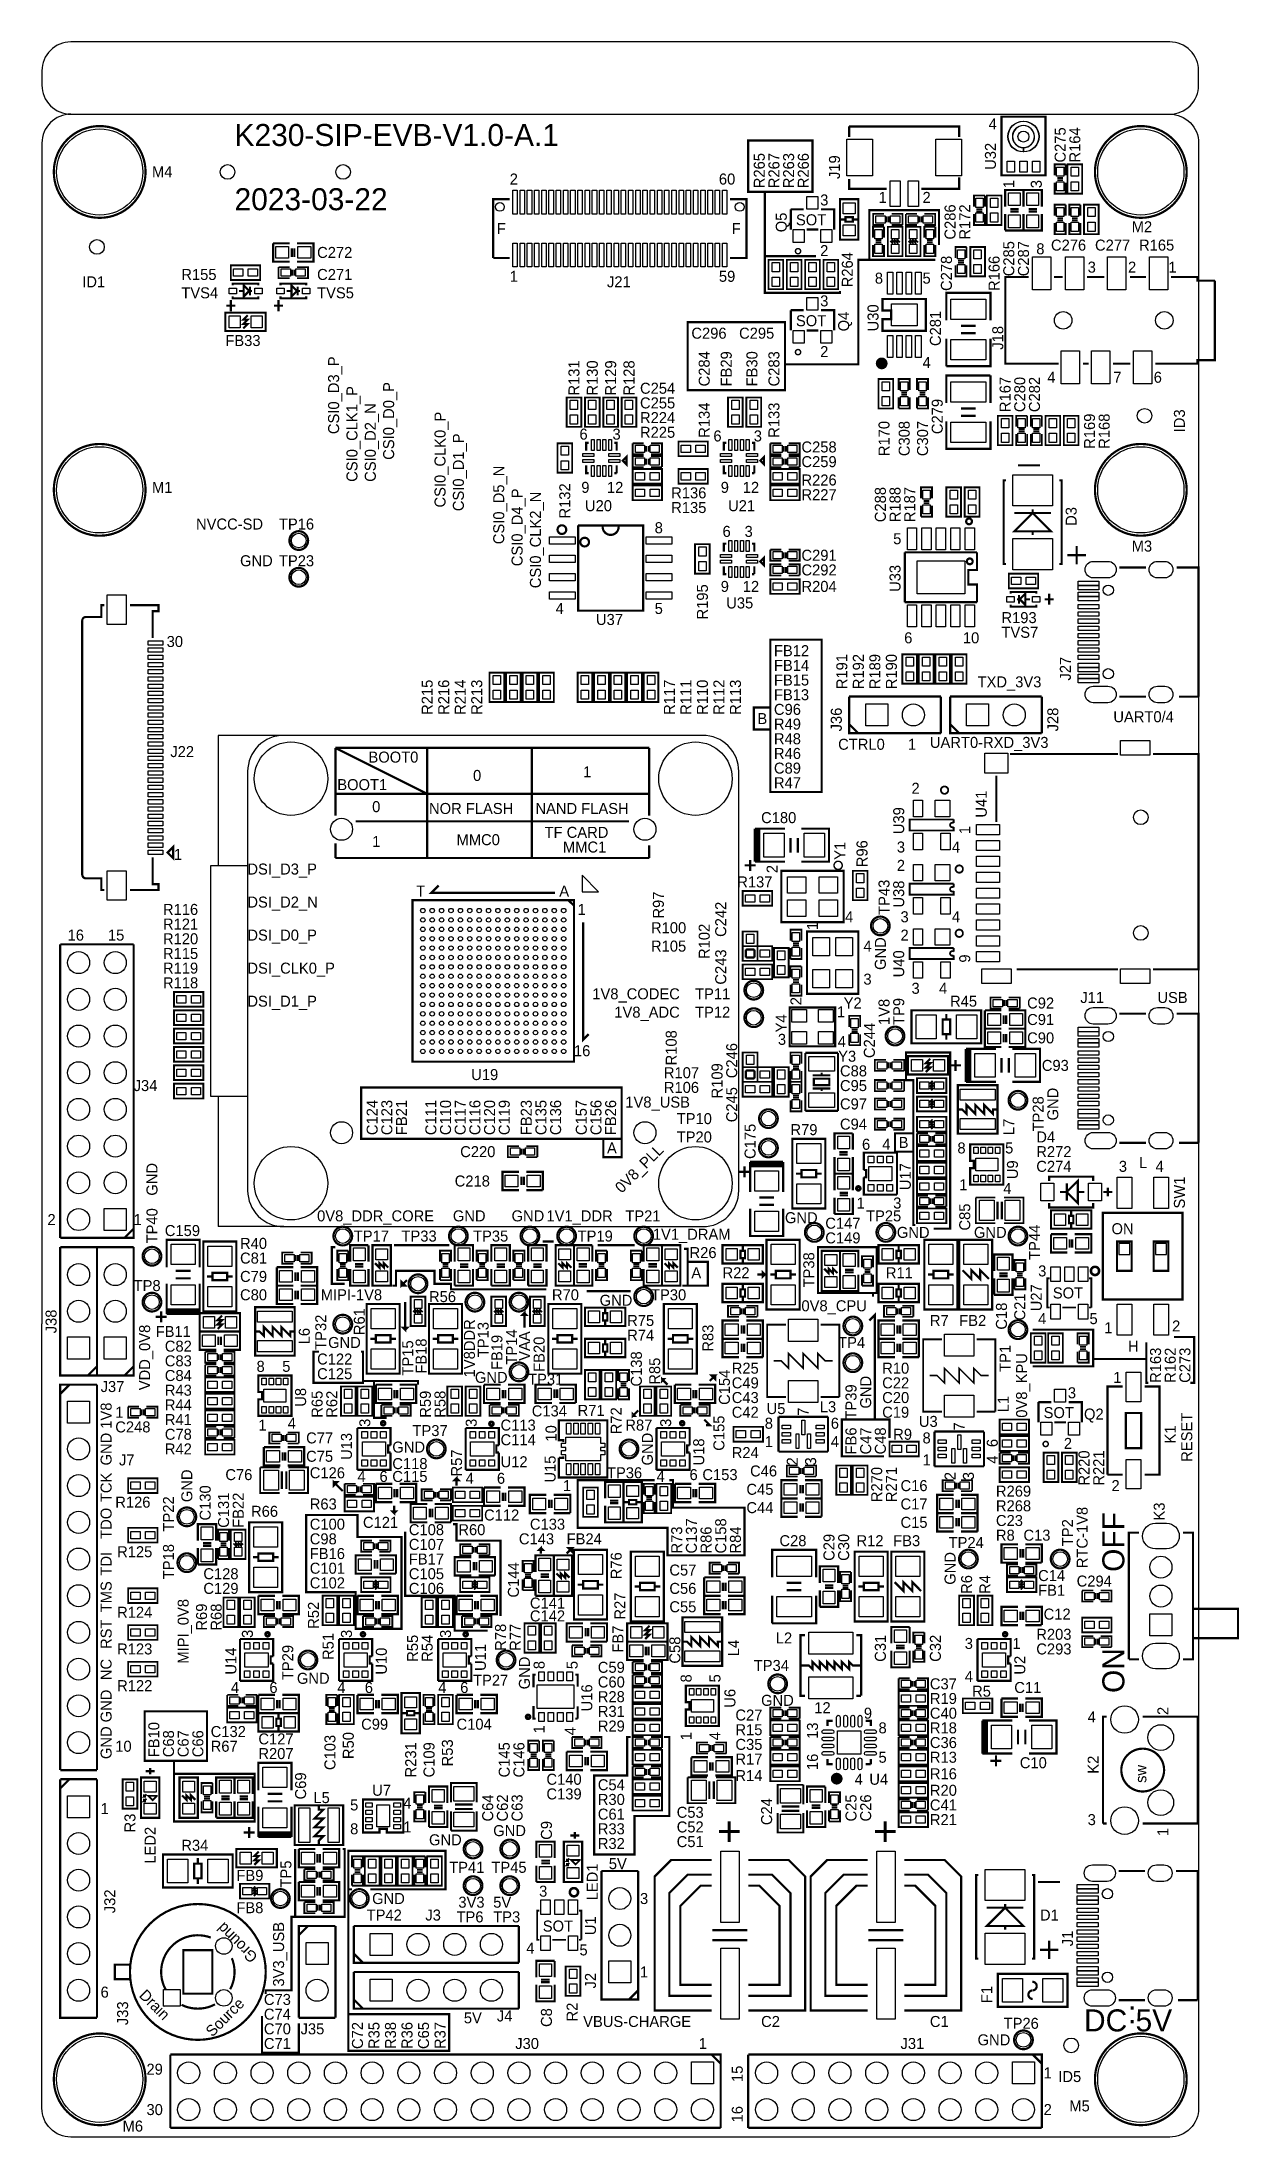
# Model space of a CAD drawing. Extents: x 0 to 83, y 0 to 145.
import ezdxf
from ezdxf.enums import TextEntityAlignment as Align

# ---------------------------------------------------------------- set-up
doc = ezdxf.new("R2010")
doc.units = 0
for name, color, linetype in [('BG_OUTLINE', 7, 'CONTINUOUS'), ('BG_SILKSCREEN_TOP', 7, 'CONTINUOUS'), ('PG_SILKSCREEN_TOP', 7, 'CONTINUOUS'), ('PIN_TOP', 12, 'CONTINUOUS'), ('RD_SILKSCREEN_TOP', 7, 'CONTINUOUS')]:
    doc.layers.add(name, color=color, linetype=linetype)

msp = doc.modelspace()

# ---------------------------------------------------------------- texts
at = {"layer": 'BG_SILKSCREEN_TOP', "width": 1.016667}
for s, p in [('K230-SIP-EVB-V1.0-A.1', (13.335, 137.795)), ('2023-03-22', (13.335, 133.35)), ('DC 5V', (72.136, 7.3152)), (':', (75.184, 7.874))]:
    msp.add_text(s, height=1.524, dxfattribs=at).set_placement(p)
at = {"layer": 'BG_SILKSCREEN_TOP'}
for s, rotation, p in [('CSI0_D3_P', 90, (20.574, 117.856)), ('CSI0_CLK1_P', 90, (21.844, 114.554)), ('CSI0_D0_P', 90, (24.384, 116.078)), ('CSI0_D2_N', 90, (23.114, 114.554)), ('CSI0_CLK0_P', 90, (27.94, 112.776)), ('CSI0_D1_P', 90, (29.21, 112.522)), ('CSI0_D5_N', 90, (32.004, 110.236)), ('CSI0_D4_P', 90, (33.274, 108.712)), ('CSI0_CLK2_N', 90, (34.544, 107.188)), ('GND', 90, (58.42, 80.772)), ('1V8', 90, (58.674, 76.962)), ('GND', 90, (70.358, 70.358)), ('0V8_PLL', 45, (40.132, 65.278)), ('GND', 90, (8.001, 65.151)), ('1V8DDR', 90, (29.972, 52.578)), ('VDD_0V8', 90, (7.493, 51.689)), ('VAA', 90, (33.782, 53.721)), ('0V8_KPU', 90, (68.199, 49.784)), ('GND', 90, (57.404, 50.419)), ('1V8', 90, (4.826, 49.022)), ('RESET', 90, (79.629, 46.736)), ('GND', 90, (4.826, 46.482)), ('GND', 90, (42.291, 46.482)), ('TCK', 90, (4.826, 43.942)), ('GND', 90, (10.414, 43.942)), ('TDO', 90, (4.826, 41.402)), ('RTC-1V8', 90, (72.39, 39.37)), ('TDI', 90, (4.826, 38.862)), ('GND', 90, (63.246, 38.227)), ('TMS', 90, (4.826, 36.322)), ('MIPI_0V8', 90, (10.16, 32.766)), ('RST', 90, (4.826, 33.782)), ('NC', 90, (4.826, 31.623)), ('GND', 90, (33.782, 30.988)), ('GND', 90, (4.826, 28.702)), ('GND', 90, (4.826, 26.162)), ('3V3_USB', 90, (16.764, 10.414))]:
    msp.add_text(s, height=0.762, rotation=rotation, dxfattribs=at).set_placement(p)
for s, p in [('NVCC-SD', (10.668, 111.252)), ('GND', (13.716, 108.712)), ('TXD_3V3', (64.77, 100.33)), ('UART0/4', (74.168, 97.917)), ('B', (49.53, 97.79)), ('BOOT0', (22.606, 95.123)), ('CTRL0', (55.118, 96.012)), ('1', (59.944, 96.012)), ('UART0-RXD_3V3', (61.468, 96.139)), ('0', (29.845, 93.853)), ('1', (37.465, 94.107)), ('BOOT1', (20.447, 93.218)), ('0', (22.86, 91.694)), ('NOR FLASH', (26.797, 91.567)), ('NAND FLASH', (34.163, 91.567)), ('1', (22.86, 89.281)), ('MMC0', (28.702, 89.408)), ('TF CARD', (34.798, 89.916)), ('MMC1', (36.068, 88.9)), ('DSI_D3_P', (14.224, 87.376)), ('DSI_D2_N', (14.224, 85.09)), ('DSI_D0_P', (14.224, 82.804)), ('DSI_CLK0_P', (14.224, 80.518)), ('DSI_D1_P', (14.224, 78.232)), ('1V8_CODEC', (38.1, 78.74)), ('USB', (77.216, 78.486)), ('1V8_ADC', (39.624, 77.47)), ('1V8_USB', (40.386, 71.247)), ('A', (39.116, 68.072)), ('B', (59.309, 68.453)), ('L', (75.946, 67.056)), ('0V8_DDR_CORE', (19.05, 63.373)), ('GND', (28.448, 63.373)), ('GND', (32.512, 63.373)), ('1V1_DDR', (34.925, 63.373)), ('GND', (51.435, 63.246)), ('1V1_DRAM', (42.291, 62.103)), ('GND', (59.182, 62.23)), ('GND', (64.516, 62.23)), ('A', (44.958, 59.436)), ('MIPI-1V8', (19.304, 57.912)), ('GND', (38.608, 57.531)), ('0V8_CPU', (52.578, 57.15)), ('GND', (19.812, 54.61)), ('H', (75.184, 54.356)), ('GND', (29.972, 52.197)), ('GND', (24.257, 47.371)), ('GND', (17.653, 31.369)), ('GND', (49.784, 29.845)), ('GND', (26.797, 20.193)), ('GND', (31.242, 20.828)), ('5V', (39.243, 18.542)), ('GND', (22.86, 16.129)), ('3V3', (28.829, 15.875)), ('5V', (31.242, 15.875)), ('5V', (29.21, 7.874)), ('VBUS-CHARGE', (37.465, 7.62)), ('GND', (64.77, 6.35))]:
    msp.add_text(s, height=0.762, dxfattribs=at).set_placement(p)
at = {"layer": 'BG_SILKSCREEN_TOP', "width": 1.016667}
for s, p in [('OFF', (74.93, 39.116)), ('ON', (74.93, 30.734))]:
    msp.add_text(s, height=1.524, rotation=90, dxfattribs=at).set_placement(p)
at = {"layer": 'PG_SILKSCREEN_TOP'}
for s, p in [('4', (65.532, 138.938)), ('2', (32.385, 135.128)), ('60', (46.863, 135.128)), ('3', (53.8734, 133.6802)), ('1', (57.912, 133.858)), ('2', (60.96, 133.858)), ('F', (31.496, 131.699)), ('F', (47.752, 131.699)), ('SOT', (52.197, 132.3086)), ('2', (53.8734, 130.175)), ('8', (68.834, 130.302)), ('1', (32.385, 128.397)), ('59', (46.863, 128.397)), ('3', (72.39, 129.032)), ('2', (75.184, 129.032)), ('1', (77.978, 129.032)), ('8', (57.658, 128.27)), ('5', (60.96, 128.27)), ('3', (53.8734, 126.6952)), ('SOT', (52.197, 125.3236)), ('2', (53.8734, 123.19)), ('4', (60.96, 122.428)), ('4', (69.596, 121.412)), ('7', (74.168, 121.412)), ('6', (76.962, 121.412)), ('6', (37.211, 117.475)), ('3', (39.497, 117.475)), ('6', (46.482, 117.348)), ('3', (49.276, 117.348)), ('9', (37.338, 113.792)), ('12', (39.116, 113.792)), ('9', (46.99, 113.792)), ('12', (48.514, 113.792)), ('8', (42.418, 110.998)), ('6', (47.117, 110.744)), ('3', (48.641, 110.744)), ('5', (58.928, 110.236)), ('9', (46.99, 106.934)), ('12', (48.514, 106.934)), ('4', (35.56, 105.41)), ('5', (42.418, 105.41)), ('30', (8.636, 103.124)), ('6', (59.69, 103.378)), ('10', (63.754, 103.378)), ('2', (60.198, 92.964)), ('1', (9.144, 88.392)), ('3', (59.182, 88.9)), ('4', (62.992, 88.9)), ('2', (59.182, 87.63)), ('T', (25.908, 85.852)), ('A', (35.814, 85.852)), ('1', (37.084, 84.582)), ('3', (59.436, 84.074)), ('4', (62.992, 84.074)), ('16', (1.778, 82.804)), ('15', (4.572, 82.804)), ('2', (59.436, 82.804)), ('3', (60.198, 79.121)), ('4', (62.103, 79.121)), ('16', (36.83, 74.803)), ('6', (56.769, 68.326)), ('4', (58.166, 68.326)), ('8', (63.373, 68.072)), ('5', (66.675, 68.072)), ('3', (74.549, 66.802)), ('4', (77.089, 66.802)), ('1', (63.5, 65.532)), ('4', (66.548, 65.278)), ('2', (0.381, 63.119)), ('1', (6.35, 63.119)), ('1', (56.388, 64.262)), ('3', (58.928, 64.262)), ('ON', (74.041, 62.484)), ('3', (68.961, 59.563)), ('SOT', (69.977, 58.039)), ('4', (68.961, 56.261)), ('5', (72.517, 56.261)), ('1', (73.533, 55.626)), ('2', (78.232, 55.753)), ('8', (14.859, 52.959)), ('5', (16.637, 52.959)), ('1', (74.168, 52.197)), ('3', (71.0184, 51.1302)), ('1', (5.08, 49.784)), ('1', (14.986, 48.895)), ('4', (17.018, 49.022)), ('8', (50.038, 49.022)), ('6', (54.61, 49.022)), ('SOT', (69.342, 49.7586)), ('1', (50.038, 47.752)), ('4', (54.61, 47.752)), ('8', (60.96, 48.006)), ('2', (70.739, 47.625)), ('1', (60.96, 46.482)), ('4', (21.844, 45.339)), ('6', (23.368, 45.339)), ('4', (29.337, 45.212)), ('6', (31.496, 45.212)), ('1', (36.068, 44.704)), ('4', (42.545, 45.339)), ('6', (44.831, 45.466)), ('2', (74.041, 44.704)), ('3', (63.881, 33.782)), ('1', (67.183, 33.782)), ('4', (63.881, 31.496)), ('4', (13.081, 30.734)), ('6', (15.748, 30.734)), ('4', (20.447, 30.734)), ('6', (22.352, 30.734)), ('4', (27.432, 30.734)), ('6', (28.956, 30.734)), ('12', (53.467, 29.337)), ('9', (56.896, 28.956)), ('4', (72.39, 28.702)), ('8', (57.912, 27.94)), ('10', (5.08, 26.67)), ('5', (57.912, 25.908)), ('4', (56.261, 24.384)), ('5', (21.336, 22.606)), ('4', (25.019, 22.733)), ('1', (4.064, 22.352)), ('1', (25.019, 21.082)), ('3', (72.39, 21.59)), ('8', (21.336, 20.955)), ('3', (34.417, 16.637)), ('3', (41.402, 16.129)), ('SOT', (34.671, 14.224)), ('4', (33.528, 12.7)), ('5', (37.211, 12.573)), ('1', (41.402, 11.049)), ('6', (4.064, 9.652)), ('1', (45.466, 6.096)), ('29', (7.239, 4.318)), ('1', (69.342, 4.064)), ('30', (7.239, 1.524)), ('2', (69.342, 1.524))]:
    msp.add_text(s, height=0.762, dxfattribs=at).set_placement(p)
for s, rotation, p in [('1', 90, (67.31, 134.874)), ('3', 90, (69.215, 134.874)), ('1', 90, (64.262, 90.17)), ('9', 90, (64.262, 81.28)), ('3', 90, (22.733, 49.149)), ('3', 90, (30.099, 49.149)), ('3', 90, (43.561, 49.149)), ('7', 90, (53.086, 49.911)), ('7', 90, (63.881, 48.895)), ('10', 90, (35.6235, 48.133)), ('6', 90, (66.167, 47.752)), ('2', 90, (52.324, 46.482)), ('3', 90, (53.594, 46.482)), ('4', 90, (66.167, 46.609)), ('2', 90, (63.246, 45.466)), ('3', 90, (64.516, 45.466)), ('3', 90, (14.605, 34.544)), ('3', 90, (21.463, 34.544)), ('3', 90, (28.321, 34.544)), ('8', 90, (34.798, 32.385)), ('5', 90, (37.084, 32.385)), ('8', 90, (44.974002, 31.463996)), ('5', 90, (46.973998, 31.463996)), ('2', 90, (77.978, 29.21)), ('1', 90, (34.798, 27.94)), ('4', 90, (36.957, 27.813)), ('1', 90, (44.974002, 27.464004)), ('4', 90, (46.973998, 27.464004)), ('13', 90, (53.721, 27.559)), ('16', 90, (53.721, 25.4)), ('sw', 90, (76.454, 24.511)), ('1', 90, (77.978, 20.828)), ('Ground', 135, (14.996668, 12.518644)), ('Drain', 315, (6.6802, 9.7536)), ('Source', 45, (11.796522, 6.890766)), ('15', 90, (48.514, 3.81)), ('16', 90, (48.514, 1.016))]:
    msp.add_text(s, height=0.762, rotation=rotation, dxfattribs=at).set_placement(p)
for s, p in [('2', (50.927, 87.757)), ('1', (53.721, 83.82)), ('2', (52.578, 78.613))]:
    msp.add_text(s, height=0.762, rotation=90, dxfattribs=at).set_placement(p, align=Align.CENTER)
for s, p in [('4', (55.88, 84.074)), ('4', (57.15, 82.042)), ('3', (57.15, 79.756)), ('1', (55.3212, 77.4954)), ('3', (51.2318, 75.5904)), ('4', (55.372, 75.438))]:
    msp.add_text(s, height=0.762, dxfattribs=at).set_placement(p, align=Align.CENTER)
at = {"layer": 'RD_SILKSCREEN_TOP'}
for s, p in [('U32', (66.04, 136.144)), ('C275', (70.866, 136.652)), ('R164', (71.882, 136.652)), ('R265', (50.038, 134.874)), ('R267', (51.054, 134.874)), ('R263', (52.07, 134.874)), ('R266', (53.086, 134.874)), ('J19', (55.245, 135.509)), ('C286', (63.246, 131.318)), ('R172', (64.262, 131.318)), ('Q5', (51.562, 131.826)), ('C285', (67.31, 128.778)), ('C287', (68.326, 128.778)), ('R264', (56.134, 128.016)), ('C278', (62.992, 127.762)), ('R166', (66.294, 127.762)), ('Q4', (55.88, 124.968)), ('U30', (57.912, 124.968)), ('C281', (62.23, 123.952)), ('J18', (66.548, 123.698)), ('C284', (46.228, 121.158)), ('FB29', (47.752, 121.158)), ('FB30', (49.53, 121.158)), ('C283', (51.054, 121.158)), ('R131', (37.211, 120.523)), ('R130', (38.481, 120.523)), ('R129', (39.751, 120.523)), ('R128', (41.021, 120.523)), ('R167', (67.056, 119.38)), ('C280', (68.072, 119.38)), ('C282', (69.088, 119.38)), ('R134', (46.228, 117.602)), ('R133', (51.054, 117.602)), ('C279', (62.357, 117.856)), ('R169', (72.898, 116.84)), ('R168', (73.914, 116.84)), ('ID3', (79.121, 117.983)), ('R170', (58.674, 116.332)), ('C308', (60.071, 116.332)), ('C307', (61.341, 116.332)), ('R132', (36.576, 112.014)), ('C288', (58.42, 111.76)), ('R188', (59.436, 111.76)), ('R187', (60.452, 111.76)), ('D3', (71.628, 111.506)), ('U33', (59.436, 106.934)), ('R195', (46.101, 105.029)), ('R191', (55.753, 100.203)), ('R192', (56.896, 100.203)), ('R189', (58.039, 100.203)), ('R190', (59.182, 100.203)), ('J27', (71.226934, 100.80244)), ('R215', (27.051, 98.425)), ('R216', (28.194, 98.425)), ('R214', (29.337, 98.425)), ('R213', (30.48, 98.425)), ('R117', (43.815, 98.425)), ('R111', (44.958, 98.425)), ('R110', (46.101, 98.425)), ('R112', (47.244, 98.425)), ('R113', (48.387, 98.425)), ('J36', (55.372, 97.282)), ('J28', (70.358, 97.282)), ('U41', (65.405, 91.313)), ('U39', (59.69, 90.17)), ('Y1', (55.626, 88.392)), ('R96', (57.15, 87.884)), ('R97', (43.053, 84.328)), ('TP43', (58.674, 84.582)), ('U38', (59.69, 85.09)), ('C242', (47.371, 83.058)), ('R102', (46.228, 81.534)), ('C243', (47.371, 79.756)), ('U40', (59.69, 80.264)), ('TP9', (59.69, 76.962)), ('Y4', (51.562, 76.454)), ('C244', (57.658, 74.676)), ('R108', (43.942, 74.168)), ('C246', (48.133, 73.279)), ('R109', (47.117, 71.882)), ('C245', (48.133, 70.231)), ('C124', (23.241, 69.342)), ('C123', (24.257, 69.342)), ('FB21', (25.273, 69.342)), ('C111', (27.305, 69.342)), ('C110', (28.321, 69.342)), ('C117', (29.337, 69.342)), ('C116', (30.353, 69.342)), ('C120', (31.369, 69.342)), ('C119', (32.385, 69.342)), ('FB23', (33.909, 69.342)), ('C135', (34.925, 69.342)), ('C136', (35.941, 69.342)), ('C157', (37.719, 69.342)), ('C156', (38.735, 69.342)), ('FB26', (39.751, 69.342)), ('TP28', (69.342, 69.596)), ('C175', (49.403, 67.691)), ('L7', (67.31, 69.342)), ('U17', (60.1472, 65.532)), ('U9', (67.564, 66.294)), ('SW1', (79.121, 64.262)), ('TP40', (8.001, 61.849)), ('C85', (64.262, 62.738)), ('TP44', (69.088, 60.706)), ('TP38', (53.467, 58.801)), ('C21', (68.072, 56.515)), ('U27', (69.215, 57.15)), ('J38', (1.016, 55.626)), ('TP32', (19.685, 54.483)), ('R61', (22.352, 55.499)), ('C18', (66.802, 55.88)), ('L6', (18.542, 54.864)), ('FB18', (26.6319, 52.832)), ('TP13', (30.9245, 53.975)), ('FB19', (31.877, 53.086)), ('TP14', (32.893, 53.467)), ('FB20', (34.798, 52.959)), ('R83', (46.482, 54.356)), ('TP15', (25.7048, 52.705)), ('C138', (41.529, 51.943)), ('R85', (42.799, 52.07)), ('TP1', (67.056, 52.959)), ('R163', (77.47, 52.197)), ('R162', (78.486, 52.197)), ('C273', (79.502, 52.197)), ('C154', (47.625, 50.673)), ('U8', (18.288, 50.546)), ('R65', (19.431, 49.784)), ('R62', (20.447, 49.784)), ('R59', (26.924, 49.784)), ('R58', (27.94, 49.784)), ('TP39', (56.388, 49.657)), ('L1', (66.929, 50.165)), ('R72', (40.132, 48.641)), ('C155', (47.244, 47.498)), ('U13', (21.463, 46.863)), ('U18', (45.847, 46.482)), ('FB6', (56.388, 47.244)), ('C47', (57.404, 47.244)), ('C48', (58.42, 47.244)), ('K1', (78.486, 48.006)), ('R57', (29.083, 45.72)), ('R220', (72.517, 45.085)), ('R221', (73.533, 45.085)), ('C130', (11.684, 42.672)), ('R270', (58.166, 43.942)), ('R271', (59.182, 43.942)), ('TP22', (9.144, 41.91)), ('C131', (12.954, 42.164)), ('FB22', (13.97, 42.164)), ('K3', (77.724, 42.672)), ('R73', (44.323, 40.386)), ('C137', (45.339, 40.386)), ('R86', (46.355, 40.386)), ('C158', (47.371, 40.386)), ('R84', (48.387, 40.386)), ('TP2', (71.374, 40.894)), ('TP18', (9.144, 38.608)), ('C29', (54.864, 39.878)), ('C30', (55.88, 39.878)), ('C144', (33.02, 37.338)), ('R76', (40.132, 38.608)), ('R6', (64.389, 37.592)), ('R4', (65.659, 37.592)), ('R69', (11.43, 35.052)), ('R68', (12.446, 35.052)), ('R52', (19.177, 35.179)), ('R27', (40.386, 35.814)), ('R51', (20.193, 33.02)), ('R78', (32.131, 33.655)), ('R77', (33.147, 33.655)), ('FB7', (40.259, 33.528)), ('U14', (13.462, 32.004)), ('TP29', (17.399, 31.623)), ('U10', (23.876, 32.004)), ('R55', (26.035, 32.893)), ('R54', (27.051, 32.893)), ('U11', (30.734, 32.258)), ('C58', (44.196, 32.766)), ('L4', (48.26, 33.274)), ('C31', (58.42, 32.893)), ('C32', (62.23, 32.893)), ('U2', (68.072, 32.004)), ('U16', (38.1, 29.464)), ('U6', (48.006, 29.718)), ('FB10', (8.128, 26.289)), ('C68', (9.144, 26.289)), ('C67', (10.16, 26.289)), ('C66', (11.176, 26.289)), ('C103', (20.32, 25.4)), ('R50', (21.59, 26.162)), ('R231', (25.908, 24.892)), ('C109', (27.178, 24.892)), ('R53', (28.448, 25.654)), ('C145', (32.385, 24.892)), ('C146', (33.401, 24.892)), ('K2', (73.152, 25.146)), ('C69', (18.288, 23.368)), ('C64', (31.242, 21.844)), ('C62', (32.258, 21.844)), ('C63', (33.274, 21.844)), ('C24', (50.546, 21.59)), ('C25', (56.388, 21.844)), ('C26', (57.404, 21.844)), ('R3', (6.477, 21.082)), ('C9', (35.306, 20.574)), ('LED2', (7.874, 18.923)), ('TP5', (17.272, 17.272)), ('LED1', (38.481, 16.383)), ('J32', (5.08, 15.494)), ('U1', (38.354, 13.97)), ('J1', (71.374, 13.208)), ('J2', (38.354, 10.287)), ('F1', (65.786, 9.271)), ('J33', (5.969, 7.747)), ('C8', (35.306, 7.62)), ('R2', (37.084, 8.001)), ('C72', (22.225, 6.096)), ('R35', (23.368, 6.096)), ('R38', (24.511, 6.096)), ('R36', (25.654, 6.096)), ('C65', (26.797, 6.096)), ('R37', (27.94, 6.096))]:
    msp.add_text(s, height=0.762, rotation=90, dxfattribs=at).set_placement(p)
for s, p in [('M4', (7.62, 135.636)), ('M2', (75.438, 131.826)), ('C272', (19.05, 130.048)), ('C276', (69.85, 130.556)), ('C277', (72.898, 130.556)), ('R165', (75.946, 130.556)), ('R155', (9.652, 128.524)), ('C271', (19.05, 128.524)), ('ID1', (2.794, 128.016)), ('TVS4', (9.652, 127.254)), ('TVS5', (19.05, 127.254)), ('J21', (39.116, 128.016)), ('FB33', (12.7, 123.952)), ('C296', (44.958, 124.46)), ('C295', (48.26, 124.46)), ('C254', (41.402, 120.65)), ('C255', (41.402, 119.634)), ('R224', (41.402, 118.618)), ('R225', (41.402, 117.602)), ('C258', (52.578, 116.586)), ('C259', (52.578, 115.57)), ('M1', (7.62, 113.792)), ('R226', (52.578, 114.3)), ('U20', (37.592, 112.522)), ('R136', (43.561, 113.411)), ('R135', (43.561, 112.395)), ('U21', (47.498, 112.522)), ('R227', (52.578, 113.284)), ('TP16', (16.4084, 111.252)), ('M3', (75.438, 109.728)), ('TP23', (16.4084, 108.712)), ('C291', (52.578, 109.093)), ('C292', (52.578, 108.077)), ('R204', (52.578, 106.934)), ('U35', (47.371, 105.791)), ('U37', (38.354, 104.648)), ('TVS7', (66.421, 103.759)), ('R193', (66.421, 104.775)), ('FB12', (50.673, 102.489)), ('FB14', (50.673, 101.473)), ('FB15', (50.673, 100.457)), ('FB13', (50.673, 99.441)), ('C96', (50.673, 98.425)), ('R49', (50.673, 97.409)), ('R48', (50.673, 96.393)), ('J22', (8.89, 95.504)), ('R46', (50.673, 95.377)), ('C89', (50.673, 94.361)), ('R47', (50.673, 93.345)), ('C180', (49.784, 90.932)), ('R137', (48.133, 86.487)), ('R116', (8.382, 84.582)), ('R121', (8.382, 83.566)), ('R120', (8.382, 82.55)), ('R100', (42.164, 83.312)), ('R105', (42.164, 82.042)), ('R115', (8.382, 81.534)), ('R119', (8.382, 80.518)), ('R118', (8.382, 79.502)), ('TP11', (45.212, 78.74)), ('Y2', (55.499, 78.105)), ('R45', (62.865, 78.232)), ('C92', (68.199, 78.105)), ('J11', (71.882, 78.486)), ('TP12', (45.212, 77.47)), ('C91', (68.199, 76.962)), ('C90', (68.199, 75.692)), ('R107', (43.053, 73.279)), ('Y3', (55.118, 74.422)), ('C88', (55.245, 73.406)), ('C93', (69.215, 73.787)), ('J34', (6.35, 72.39)), ('U19', (29.718, 73.152)), ('R106', (43.053, 72.263)), ('C95', (55.245, 72.39)), ('C97', (55.245, 71.12)), ('TP10', (43.942, 70.104)), ('TP20', (43.942, 68.834)), ('R79', (51.816, 69.342)), ('C94', (55.245, 69.723)), ('C220', (28.956, 67.818)), ('D4', (68.834, 68.834)), ('R272', (68.834, 67.818)), ('C274', (68.834, 66.802)), ('C218', (28.575, 65.786)), ('TP21', (40.386, 63.373)), ('TP25', (57.0484, 63.373)), ('C159', (8.509, 62.357)), ('TP17', (21.59, 61.976)), ('TP33', (24.892, 61.976)), ('TP35', (29.845, 61.976)), ('TP19', (37.084, 61.976)), ('C147', (54.229, 62.865)), ('C149', (54.229, 61.849)), ('C81', (13.716, 60.452)), ('R40', (13.716, 61.468)), ('R26', (44.831, 60.833)), ('C79', (13.716, 59.182)), ('R22', (47.117, 59.436)), ('R11', (58.42, 59.436)), ('TP8', (6.35, 58.547)), ('C80', (13.716, 57.912)), ('R56', (26.797, 57.785)), ('R70', (35.306, 57.912)), ('TP30', (42.164, 57.912)), ('R75', (40.513, 56.134)), ('R7', (61.468, 56.134)), ('FB2', (63.5, 56.134)), ('FB11', (7.874, 55.372)), ('C82', (8.509, 54.356)), ('R74', (40.513, 55.118)), ('TP4', (55.118, 54.61)), ('C83', (8.509, 53.34)), ('C122', (19.05, 53.467)), ('J37', (4.064, 51.562)), ('C84', (8.509, 52.324)), ('C125', (19.05, 52.451)), ('TP31', (33.655, 52.07)), ('C49', (47.752, 51.816)), ('R25', (47.752, 52.832)), ('C22', (58.166, 51.816)), ('R10', (58.166, 52.832)), ('R43', (8.509, 51.308)), ('R44', (8.509, 50.292)), ('C43', (47.752, 50.8)), ('U5', (50.165, 50.038)), ('L3', (53.848, 50.165)), ('C20', (58.166, 50.8)), ('C248', (5.08, 48.768)), ('R41', (8.509, 49.276)), ('C113', (31.75, 48.895)), ('C134', (33.909, 49.8729)), ('R71', (37.084, 49.911)), ('R87', (40.386, 48.895)), ('C42', (47.752, 49.784)), ('C19', (58.166, 49.784)), ('U3', (60.706, 49.149)), ('Q2', (72.136, 49.657)), ('C78', (8.509, 48.26)), ('R42', (8.509, 47.244)), ('C77', (18.288, 48.006)), ('TP37', (25.654, 48.514)), ('C114', (31.75, 47.879)), ('R9', (58.928, 48.26)), ('J7', (5.334, 46.482)), ('C75', (18.288, 46.736)), ('C118', (24.257, 46.228)), ('U12', (31.75, 46.355)), ('R24', (47.752, 46.99)), ('C46', (49.022, 45.72)), ('C76', (12.7, 45.466)), ('C126', (18.542, 45.593)), ('C115', (24.257, 45.339)), ('TP36', (39.116, 45.593)), ('C153', (45.72, 45.466)), ('C45', (48.768, 44.45)), ('C16', (59.436, 44.704)), ('R269', (66.04, 44.323)), ('R126', (5.08, 43.561)), ('R66', (14.478, 42.926)), ('R63', (18.542, 43.434)), ('C44', (48.768, 43.18)), ('C17', (59.436, 43.434)), ('R268', (66.04, 43.307)), ('C100', (18.542, 42.037)), ('C121', (22.225, 42.164)), ('C108', (25.4, 41.656)), ('R60', (28.829, 41.656)), ('C112', (30.607, 42.672)), ('C133', (33.782, 42.037)), ('C15', (59.436, 42.164)), ('C23', (66.04, 42.291)), ('R125', (5.207, 40.132)), ('C98', (18.542, 41.021)), ('FB16', (18.542, 40.005)), ('C107', (25.4, 40.64)), ('C143', (33.02, 41.021)), ('FB24', (36.322, 41.021)), ('C28', (51.054, 40.894)), ('R12', (56.388, 40.894)), ('FB3', (58.928, 40.894)), ('TP24', (62.7634, 40.767)), ('R8', (66.04, 41.275)), ('C13', (67.945, 41.275)), ('C128', (11.176, 38.608)), ('C101', (18.542, 38.989)), ('C105', (25.4, 38.608)), ('FB17', (25.4, 39.624)), ('C57', (43.434, 38.862)), ('C14', (68.961, 38.481)), ('C129', (11.176, 37.592)), ('C102', (18.542, 37.973)), ('C106', (25.4, 37.592)), ('C56', (43.434, 37.592)), ('FB1', (68.961, 37.465)), ('C294', (71.628, 38.1)), ('R124', (5.207, 35.941)), ('C141', (33.782, 36.576)), ('C142', (33.782, 35.687)), ('C55', (43.434, 36.322)), ('C12', (69.342, 35.814)), ('L2', (50.8, 34.163)), ('R203', (68.834, 34.417)), ('R123', (5.207, 33.401)), ('C293', (68.834, 33.401)), ('TP27', (29.845, 31.242)), ('C59', (38.481, 32.131)), ('TP34', (49.276, 32.258)), ('R122', (5.207, 30.861)), ('C60', (38.481, 31.115)), ('R28', (38.481, 30.099)), ('C37', (61.468, 30.988)), ('R19', (61.468, 29.972)), ('R5', (64.389, 30.48)), ('C11', (67.31, 30.734)), ('R31', (38.481, 29.083)), ('C27', (48.006, 28.829)), ('C40', (61.468, 28.956)), ('C132', (11.684, 27.686)), ('C127', (14.986, 27.178)), ('C99', (22.098, 28.194)), ('C104', (28.702, 28.194)), ('R29', (38.481, 28.067)), ('C35', (48.006, 26.797)), ('R15', (48.006, 27.813)), ('C36', (61.468, 26.924)), ('R18', (61.468, 27.94)), ('R67', (11.684, 26.67)), ('R207', (14.986, 26.162)), ('R17', (48.006, 25.781)), ('R13', (61.468, 25.908)), ('C10', (67.691, 25.527)), ('C140', (34.925, 24.384)), ('C54', (38.481, 24.003)), ('R14', (48.006, 24.638)), ('U4', (57.277, 24.384)), ('R16', (61.468, 24.765)), ('L5', (18.796, 23.114)), ('U7', (22.86, 23.622)), ('C139', (34.925, 23.368)), ('R30', (38.481, 22.987)), ('C41', (61.468, 22.606)), ('R20', (61.468, 23.622)), ('C61', (38.481, 21.971)), ('C53', (43.942, 22.098)), ('C52', (43.942, 21.082)), ('R21', (61.468, 21.59)), ('R34', (9.652, 19.812)), ('R33', (38.481, 20.955)), ('R32', (38.481, 19.939)), ('C51', (43.942, 20.066)), ('TP41', (28.194, 18.288)), ('TP45', (31.115, 18.288)), ('FB9', (13.462, 17.7292)), ('FB8', (13.462, 15.494)), ('TP42', (22.479, 14.986)), ('J3', (26.543, 14.986)), ('TP6', (28.702, 14.859)), ('TP3', (31.242, 14.859)), ('D1', (69.088, 14.986)), ('C73', (15.367, 9.144)), ('C74', (15.367, 8.128)), ('J4', (31.496, 8.001)), ('C70', (15.367, 7.112)), ('J35', (17.907, 7.112)), ('C2', (49.784, 7.62)), ('C1', (61.468, 7.62)), ('TP26', (66.5734, 7.493)), ('C71', (15.367, 6.096)), ('J30', (32.766, 6.096)), ('J31', (59.436, 6.096)), ('ID5', (70.358, 3.81)), ('M5', (71.12, 1.778)), ('M6', (5.588, 0.381))]:
    msp.add_text(s, height=0.762, dxfattribs=at).set_placement(p)
msp.add_text('U15', height=0.762, rotation=90, dxfattribs=at).set_placement((35.56, 46.228), align=Align.CENTER)

# ---------------------------------------------------------------- linework, layer by layer
at = {"layer": 'BG_OUTLINE'}
for points in [[(78.068424, 144.999964), (1.999996, 144.999964, 0.414214), (0, 142.999968), (0, 141.99997, 0.414214), (1.999996, 139.999974), (78.068424, 139.999974, 0.414214), (80.06842, 141.99997), (80.06842, 142.999968, 0.414214), (78.068424, 144.999964)], [(1.999996, 139.999974), (78.068424, 139.999974, -0.414214), (80.06842, 137.999978), (80.06842, 1.999996, -0.414214), (78.068424, 0), (1.999996, 0, -0.414214), (0, 1.999996), (0, 56.291734)], [(1.999996, 139.999974, 0.414214), (0, 137.999978), (0, 56.291734)]]:
    msp.add_lwpolyline(points, format="xyb", dxfattribs=at)
at = {"layer": 'BG_SILKSCREEN_TOP', "const_width": 0.1524}
for points in [[(50.038, 130.175), (50.038, 134.62), (48.895, 134.62), (48.895, 138.176), (53.34, 138.176), (53.34, 134.62), (50.038, 134.62)], [(61.849, 129.921), (57.277, 129.921), (57.277, 133.35), (62.103, 133.35), (62.103, 130.937)], [(57.277, 129.921), (56.515, 129.921), (56.515, 122.682), (51.435, 122.682), (51.435, 125.603), (44.704, 125.603), (44.704, 120.904), (51.435, 120.904), (51.435, 122.809)], [(55.245, 127.762), (55.245, 127.635), (50.038, 127.635), (50.038, 130.175), (53.594, 130.175)], [(50.8, 93.091), (53.975, 93.091), (53.975, 103.632), (50.419, 103.632), (50.419, 93.091), (50.8, 93.091)], [(50.419, 98.933), (49.276, 98.933), (49.276, 97.409), (50.419, 97.409)], [(20.32, 96.139), (42.037, 96.139)], [(20.32, 96.139), (26.67, 92.964)], [(20.32, 92.964), (20.32, 96.139)], [(26.67, 96.139), (26.67, 88.519)], [(33.909, 96.139), (33.909, 88.519)], [(42.037, 96.139), (42.037, 92.964)], [(20.32, 91.44), (20.32, 94.234)], [(20.32, 92.964), (26.67, 92.964)], [(42.037, 92.964), (24.892, 92.964)], [(42.037, 91.44), (42.037, 92.964)], [(40.64, 91.059), (21.717, 91.059)], [(20.32, 88.519), (20.32, 89.535)], [(26.797, 88.519), (20.32, 88.519)], [(24.765, 88.519), (42.037, 88.519)], [(42.037, 88.519), (42.037, 89.408)], [(61.722, 62.865), (62.865, 62.865), (62.865, 75.057), (59.817, 75.057), (59.817, 73.152), (60.325, 73.152), (60.325, 63.119), (60.452, 63.119)], [(33.274, 69.088), (40.132, 69.088), (40.132, 72.644), (22.098, 72.644), (22.098, 69.088), (33.274, 69.088)], [(40.132, 69.088), (40.132, 67.818), (38.862, 67.818), (38.862, 69.088)], [(60.325, 69.469), (59.055, 69.469), (59.055, 68.199), (60.325, 68.199)], [(20.32, 61.595), (20.066, 61.595), (20.066, 59.055), (20.955, 59.055)], [(28.194, 61.722), (24.384, 61.722)], [(35.433, 61.976), (34.671, 61.976)], [(41.021, 61.722), (38.481, 61.722)], [(44.323, 58.928), (44.704, 58.928), (44.704, 61.468), (44.45, 61.468)], [(57.531, 58.166), (57.531, 58.42), (53.721, 58.42), (53.721, 61.595), (57.785, 61.595), (57.785, 58.42), (57.404, 58.42)], [(34.925, 58.674), (28.321, 58.674), (28.321, 59.055), (27.178, 59.055), (27.178, 59.944), (24.511, 59.944), (24.511, 58.928), (24.257, 58.928)], [(44.704, 58.928), (46.101, 58.928), (46.101, 60.579), (44.704, 60.579)], [(49.53, 59.69), (50.038, 59.69), (49.911, 59.817), (49.911, 59.563), (50.038, 59.69)], [(25.273, 59.309), (24.892, 58.928), (24.892, 59.182), (25.146, 58.928), (24.892, 58.928)], [(37.719, 58.547), (40.767, 58.547)], [(25.146, 57.785), (25.146, 55.88), (25.019, 56.007), (25.273, 56.007), (25.146, 55.88)], [(33.401, 56.007), (33.401, 57.023), (33.274, 56.896), (33.528, 56.896), (33.401, 57.023)], [(57.912, 49.657), (57.658, 49.657), (57.658, 56.896), (57.277, 56.515)], [(68.58, 55.88), (72.771, 55.88), (72.771, 53.34), (72.39, 53.34)], [(79.502, 52.197), (79.756, 52.197), (79.756, 55.372), (78.359, 55.372)], [(19.177, 54.356), (18.796, 54.356), (18.796, 52.197), (22.225, 52.197), (22.225, 52.324)], [(22.987, 52.324), (22.225, 52.324), (22.225, 54.356), (22.098, 54.356)], [(72.771, 53.848), (76.454, 53.848)], [(76.454, 54.991), (76.454, 52.197), (76.581, 52.197)], [(23.876, 49.784), (22.987, 49.784), (22.987, 52.324), (26.035, 52.324), (26.035, 52.07)], [(43.307, 52.07), (42.926, 52.451), (42.926, 52.324), (43.053, 52.451), (42.926, 52.451)], [(46.228, 52.324), (46.609, 52.705), (46.355, 52.705), (46.609, 52.451), (46.609, 52.705)], [(72.644, 53.34), (68.58, 53.34)], [(41.275, 50.292), (40.894, 49.911), (40.894, 50.038), (41.021, 49.911), (40.894, 49.911)], [(45.847, 49.657), (46.228, 49.276), (45.974, 49.276)], [(58.293, 47.117), (55.372, 47.117), (55.372, 49.657), (58.674, 49.657), (58.674, 48.387)], [(20.828, 44.704), (20.193, 45.339), (20.193, 45.085), (20.447, 45.339), (20.193, 45.339)], [(28.702, 45.085), (28.702, 45.593), (28.575, 45.466), (28.829, 45.466), (28.702, 45.593)], [(41.91, 42.164), (37.084, 42.164), (37.084, 45.466), (42.418, 45.466)], [(43.434, 45.466), (43.688, 45.466), (43.688, 43.561), (48.641, 43.561), (48.641, 40.259), (43.307, 40.259), (43.307, 42.164), (41.91, 42.164)], [(24.384, 43.688), (24.384, 43.18), (24.257, 43.307), (24.511, 43.307), (24.384, 43.18)], [(21.971, 35.179), (24.892, 35.179), (24.892, 41.529), (21.844, 41.529), (21.844, 43.053), (18.288, 43.053), (18.288, 37.719), (21.717, 37.719), (21.717, 35.179), (21.971, 35.179)], [(31.75, 36.068), (31.75, 41.275), (28.702, 41.275), (28.702, 42.418), (28.448, 42.418)], [(30.861, 35.052), (28.575, 35.052), (28.575, 37.465), (25.146, 37.465), (25.146, 41.91)], [(34.544, 40.386), (34.544, 40.767), (34.417, 40.64), (34.671, 40.64), (34.544, 40.767)], [(36.322, 40.386), (36.703, 40.767), (36.449, 40.767), (36.703, 40.513), (36.703, 40.767)], [(9.144, 25.146), (9.144, 26.035), (7.112, 26.035), (7.112, 29.464), (11.43, 29.464), (11.43, 26.035), (9.144, 26.035)], [(40.767, 27.686), (40.513, 27.686), (40.513, 25.019), (38.227, 25.019), (38.227, 19.558), (38.989, 19.558)], [(38.481, 19.558), (41.021, 19.558), (41.021, 22.225), (43.434, 22.225), (43.434, 27.686), (43.053, 27.686)], [(14.605, 21.844), (9.144, 21.844), (9.144, 25.146), (14.732, 25.146), (14.732, 21.844), (14.605, 21.844)], [(17.526, 19.939), (17.526, 15.24), (20.955, 15.24), (20.955, 19.939), (20.828, 19.939)], [(22.733, 17.145), (27.94, 17.145), (27.94, 19.812), (21.209, 19.812), (21.209, 17.145), (21.463, 17.145)], [(21.209, 17.145), (21.209, 5.969), (28.194, 5.969), (28.194, 8.509), (21.209, 8.509)], [(17.526, 15.24), (17.272, 15.24), (17.272, 10.16), (15.494, 10.16), (15.494, 9.906)], [(17.78, 7.874), (17.78, 5.842), (15.24, 5.842), (15.24, 8.382)]]:
    msp.add_lwpolyline(points, dxfattribs=at)
at = {"layer": 'PG_SILKSCREEN_TOP'}
for points, const_width in [([(7.174992, 135.999982, 1), (0.824992, 135.999982, 1), (7.174992, 135.999982)], 0.1524), ([(79.243428, 135.999982, 1), (72.893428, 135.999982, 1), (79.243428, 135.999982)], 0.1524), ([(52.51958, 130.515106, 1), (52.160424, 130.515106, 1), (52.51958, 130.515106)], 0.1016), ([(52.51958, 123.530106, 1), (52.160424, 123.530106, 1), (52.51958, 123.530106)], 0.1016), ([(58.335164, 122.752104, -1), (57.928764, 122.752104, -1), (58.335164, 122.752104)], 0.4064), ([(7.174992, 114.000026, 1), (0.824992, 114.000026, 1), (7.174992, 114.000026)], 0.1524), ([(79.243428, 114.000026, 1), (72.893428, 114.000026, 1), (79.243428, 114.000026)], 0.1524), ([(64.379094, 111.816642, 1), (63.979298, 111.816642, 1), (64.379094, 111.816642)], 0.1524), ([(18.426684, 110.49, 1), (17.133316, 110.49, 1), (18.426684, 110.49)], 0.1524), ([(36.29406, 111.24692, 1), (35.694112, 111.24692, 1), (36.29406, 111.24692)], 0.1524), ([(37.869876, 110.385098, 1), (37.269928, 110.385098, 1), (37.869876, 110.385098)], 0.1524), ([(39.91991, 111.484918, -1.095628), (38.82009, 111.484918)], 0.1524), ([(64.429894, 109.050074, 1), (64.030098, 109.050074, 1), (64.429894, 109.050074)], 0.1524), ([(18.426684, 107.95, 1), (17.133316, 107.95, 1), (18.426684, 107.95)], 0.1524), ([(4.318, 106.01579), (4.1148, 106.01579), (4.1148, 105.20299), (3.048, 105.20299, 0.414214), (2.794, 104.94899)], 0.1524), ([(2.794, 94.659196), (2.794, 87.369396, 0.414214), (3.048, 87.115396), (4.1148, 87.115396), (4.1148, 86.302596), (4.318, 86.302596)], 0.1524), ([(62.738, 93.218, 1), (62.23, 93.218, 1), (62.738, 93.218)], 0.127), ([(63.119, 90.678, -2), (63.119, 90.932)], 0.127), ([(55.401972, 88.011, 1), (54.834028, 88.011, 1), (55.401972, 88.011)], 0.1016), ([(63.754, 87.757, 1), (63.246, 87.757, 1), (63.754, 87.757)], 0.127), ([(63.119, 86.233, -2), (63.119, 86.487)], 0.127), ([(58.685684, 83.82, 1), (57.392316, 83.82, 1), (58.685684, 83.82)], 0.1524), ([(63.754, 83.312, 1), (63.246, 83.312, 1), (63.754, 83.312)], 0.127), ([(63.119, 81.788, -2), (63.119, 82.042)], 0.127), ([(49.922684, 79.375, 1), (48.629316, 79.375, 1), (49.922684, 79.375)], 0.1524), ([(49.922684, 77.47, 1), (48.629316, 77.47, 1), (49.922684, 77.47)], 0.1524), ([(59.701684, 76.2, 1), (58.408316, 76.2, 1), (59.701684, 76.2)], 0.1524), ([(50.938684, 70.485, 1), (49.645316, 70.485, 1), (50.938684, 70.485)], 0.1524), ([(68.210684, 71.755, 1), (66.917316, 71.755, 1), (68.210684, 71.755)], 0.1524), ([(50.938684, 68.453, 1), (49.645316, 68.453, 1), (50.938684, 68.453)], 0.1524), ([(56.642, 65.659, 1), (56.388, 65.659, 1), (56.642, 65.659)], 0.199898), ([(21.474684, 62.357, 1), (20.181316, 62.357, 1), (21.474684, 62.357)], 0.1524), ([(29.475684, 62.357, 1), (28.182316, 62.357, 1), (29.475684, 62.357)], 0.1524), ([(34.428684, 62.357, 1), (33.135316, 62.357, 1), (34.428684, 62.357)], 0.1524), ([(36.968684, 62.357, 1), (35.675316, 62.357, 1), (36.968684, 62.357)], 0.1524), ([(42.302684, 62.357, 1), (41.009316, 62.357, 1), (42.302684, 62.357)], 0.1524), ([(54.113684, 62.611, 1), (52.820316, 62.611, 1), (54.113684, 62.611)], 0.1524), ([(59.066684, 62.611, 1), (57.773316, 62.611, 1), (59.066684, 62.611)], 0.1524), ([(68.210684, 62.357, 1), (66.917316, 62.357, 1), (68.210684, 62.357)], 0.1524), ([(8.266684, 60.96, 1), (6.973316, 60.96, 1), (8.266684, 60.96)], 0.1524), ([(26.681684, 59.055, 1), (25.388316, 59.055, 1), (26.681684, 59.055)], 0.1524), ([(73.181972, 59.944, 1), (72.614028, 59.944, 1), (73.181972, 59.944)], 0.1778), ([(8.266684, 57.785, 1), (6.973316, 57.785, 1), (8.266684, 57.785)], 0.1524), ([(30.618684, 57.785, 1), (29.325316, 57.785, 1), (30.618684, 57.785)], 0.1524), ([(33.666684, 57.785, 1), (32.373316, 57.785, 1), (33.666684, 57.785)], 0.1524), ([(42.302684, 58.166, 1), (41.009316, 58.166, 1), (42.302684, 58.166)], 0.1524), ([(21.474684, 56.261, 1), (20.181316, 56.261, 1), (21.474684, 56.261)], 0.1524), ([(56.780684, 56.134, 1), (55.487316, 56.134, 1), (56.780684, 56.134)], 0.1524), ([(68.210684, 55.88, 1), (66.917316, 55.88, 1), (68.210684, 55.88)], 0.1524), ([(33.666684, 52.959, 1), (32.373316, 52.959, 1), (33.666684, 52.959)], 0.1524), ([(56.780684, 53.594, 1), (55.487316, 53.594, 1), (56.780684, 53.594)], 0.1524), ([(23.749, 49.403, 1), (23.495, 49.403, 1), (23.749, 49.403)], 0.199898), ([(31.242, 49.3649, 1), (30.988, 49.3649, 1), (31.242, 49.3649)], 0.199898), ([(44.45, 49.403, 1), (44.196, 49.403, 1), (44.45, 49.403)], 0.199898), ([(27.951684, 47.625, 1), (26.658316, 47.625, 1), (27.951684, 47.625)], 0.1524), ([(41.286684, 47.625, 1), (39.993316, 47.625, 1), (41.286684, 47.625)], 0.1524), ([(69.66458, 47.965106, 1), (69.305424, 47.965106, 1), (69.66458, 47.965106)], 0.1016), ([(10.679684, 42.926, 1), (9.386316, 42.926, 1), (10.679684, 42.926)], 0.1524), ([(64.781684, 40.005, 1), (63.488316, 40.005, 1), (64.781684, 40.005)], 0.1524), ([(71.131684, 40.005, 1), (69.838316, 40.005, 1), (71.131684, 40.005)], 0.1524), ([(10.679684, 39.751, 1), (9.386316, 39.751, 1), (10.679684, 39.751)], 0.1524), ([(15.748, 34.798, 1), (15.494, 34.798, 1), (15.748, 34.798)], 0.199898), ([(22.352, 34.798, 1), (22.098, 34.798, 1), (22.352, 34.798)], 0.199898), ([(29.464, 34.798, 1), (29.21, 34.798, 1), (29.464, 34.798)], 0.199898), ([(66.802, 34.798, 1), (66.548, 34.798, 1), (66.802, 34.798)], 0.199898), ([(19.061684, 33.02, 1), (17.768316, 33.02, 1), (19.061684, 33.02)], 0.1524), ([(32.777684, 33.02, 1), (31.484316, 33.02, 1), (32.777684, 33.02)], 0.1524), ([(51.573684, 31.369, 1), (50.280316, 31.369, 1), (51.573684, 31.369)], 0.1524), ([(33.782, 29.083, 1), (33.528, 29.083, 1), (33.782, 29.083)], 0.199898), ([(77.681074, 25.4, 1), (74.718926, 25.4, 1), (77.681074, 25.4)], 0.1524), ([(55.221124, 24.805386, -0.999931), (54.814978, 24.805386, -1.000069), (55.221124, 24.805386)], 0.4064), ([(30.491684, 19.939, 1), (29.198316, 19.939, 1), (30.491684, 19.939)], 0.1524), ([(33.031684, 19.939, 1), (31.738316, 19.939, 1), (33.031684, 19.939)], 0.1524), ([(30.491684, 17.399, 1), (29.198316, 17.399, 1), (30.491684, 17.399)], 0.1524), ([(33.031684, 17.399, 1), (31.738316, 17.399, 1), (33.031684, 17.399)], 0.1524), ([(15.495016, 11.43, 1), (6.094984, 11.43, 1), (15.495016, 11.43)], 0.1524), ([(17.156684, 16.51, 1), (15.863316, 16.51, 1), (17.156684, 16.51)], 0.1524), ([(22.617684, 16.51, 1), (21.324316, 16.51, 1), (22.617684, 16.51)], 0.1524), ([(37.112956, 16.946626, 1), (36.545012, 16.946626, 1), (37.112956, 16.946626)], 0.1778), ([(11.689588, 13.807186, 0.691964), (8.554466, 10.233406)], 0.1524), ([(13.035534, 10.233406, 0.222232), (13.149834, 12.381992)], 0.1524), ([(8.544052, 10.253218, 0.003221), (8.559292, 10.224262)], 0.1524), ([(68.566538, 10.149332, 0.977387), (68.58, 9.560814)], 0.1524), ([(68.575174, 10.15365, 0.985588), (68.566538, 10.748518)], 0.1524), ([(9.669272, 9.153144, 0.115301), (10.795, 8.89)], 0.1524), ([(10.795, 8.89, 0.122072), (11.98118, 9.183878)], 0.1524), ([(7.174992, 3.999992, 1), (0.824992, 3.999992, 1), (7.174992, 3.999992)], 0.1524), ([(68.591684, 6.731, 1), (67.298316, 6.731, 1), (68.591684, 6.731)], 0.1524), ([(79.243428, 3.999992, 1), (72.893428, 3.999992, 1), (79.243428, 3.999992)], 0.1524)]:
    msp.add_lwpolyline(points, format="xyb", dxfattribs=dict(at, const_width=const_width))
for points, const_width in [([(55.88, 138.43), (55.88, 139.151868)], 0.1524), ([(55.88, 139.151868), (63.5, 139.151868), (63.5, 138.43)], 0.1524), ([(69.469, 135.763), (69.469, 139.827), (66.421, 139.827), (66.421, 135.763), (69.469, 135.763)], 0.1524), ([(70.104, 135.763), (70.104, 136.525), (70.866, 136.525)], 0.127), ([(70.866, 136.525), (70.866, 135.763)], 0.127), ([(70.993, 134.493), (70.993, 136.525), (72.009, 136.525), (72.009, 134.493), (70.993, 134.493)], 0.127), ([(58.4835, 134.833868), (55.88, 134.833868), (55.88, 135.509)], 0.1524), ([(63.5, 135.636), (63.5, 134.833868), (60.8838, 134.833868)], 0.1524), ([(70.866, 135.255), (70.866, 134.493), (70.104, 134.493), (70.104, 135.255)], 0.127), ([(70.6882, 135.5852), (70.2818, 135.5852)], 0.127), ([(70.6882, 135.4328), (70.2818, 135.4328)], 0.127), ([(32.385, 134.112), (31.242, 134.112), (31.242, 130.048)], 0.1524), ([(47.625, 130.048), (48.768, 130.048), (48.768, 134.112), (47.625, 134.112)], 0.1524), ([(51.839876, 132.014976), (51.839876, 133.415024)], 0.1524), ([(51.839876, 133.415024), (52.740052, 133.415024)], 0.1524), ([(53.939948, 133.415024), (54.840124, 133.415024), (54.840124, 132.014976)], 0.1524), ([(55.245, 131.318), (55.245, 134.112), (56.515, 134.112), (56.515, 131.318), (55.245, 131.318)], 0.1524), ([(64.516, 133.604), (64.516, 134.366), (65.278, 134.366)], 0.127), ([(65.1002, 133.4262), (64.6938, 133.4262)], 0.127), ([(65.278, 134.366), (65.278, 133.604)], 0.127), ([(66.421, 134.366), (66.421, 132.334), (65.405, 132.334), (65.405, 134.366), (66.421, 134.366)], 0.127), ([(66.675, 133.604), (66.675, 134.747), (67.945, 134.747), (67.945, 133.604)], 0.1524), ([(67.0306, 133.4262), (67.6148, 133.4262)], 0.1524), ([(67.945, 133.604), (67.945, 134.747), (69.215, 134.747), (69.215, 133.604)], 0.1524), ([(68.3006, 133.4262), (68.8848, 133.4262)], 0.1524), ([(70.104, 132.969), (70.104, 133.731), (70.866, 133.731)], 0.127), ([(70.866, 133.731), (70.866, 132.969)], 0.127), ([(71.12, 132.969), (71.12, 133.731), (71.882, 133.731)], 0.127), ([(71.882, 133.731), (71.882, 132.969)], 0.127), ([(73.152, 133.731), (73.152, 131.699), (72.136, 131.699), (72.136, 133.731), (73.152, 133.731)], 0.127), ([(53.74005, 132.014976), (52.93995, 132.014976)], 0.1524), ([(55.2958, 132.715), (55.626, 132.715), (55.626, 132.5626), (56.134, 132.5626), (56.134, 132.8674), (55.626, 132.8674), (55.626, 132.715)], 0.1524), ([(56.134, 132.715), (56.515, 132.715)], 0.1524), ([(57.531, 131.445), (57.531, 132.207), (58.293, 132.207)], 0.127), ([(58.30316, 132.334), (57.54116, 132.334), (57.54116, 133.096), (58.30316, 133.096)], 0.127), ([(58.293, 132.207), (58.293, 131.445)], 0.127), ([(58.48096, 132.5118), (58.48096, 132.9182)], 0.127), ([(58.55716, 130.175), (58.55716, 132.207), (59.57316, 132.207), (59.57316, 130.175), (58.55716, 130.175)], 0.127), ([(58.63336, 132.5118), (58.63336, 132.9182)], 0.127), ([(58.81116, 133.096), (59.57316, 133.096), (59.57316, 132.334)], 0.127), ([(59.57316, 132.334), (58.81116, 132.334)], 0.127), ([(59.807094, 133.096), (60.569094, 133.096)], 0.127), ([(60.569094, 132.334), (59.807094, 132.334), (59.807094, 133.096)], 0.127), ([(59.807094, 130.175), (59.807094, 132.207), (60.823094, 132.207), (60.823094, 130.175), (59.807094, 130.175)], 0.127), ([(60.746894, 132.9182), (60.746894, 132.5118)], 0.127), ([(60.899294, 132.9182), (60.899294, 132.5118)], 0.127), ([(61.077094, 133.096), (61.839094, 133.096), (61.839094, 132.334), (61.077094, 132.334)], 0.127), ([(61.087, 131.445), (61.087, 132.207), (61.849, 132.207)], 0.127), ([(61.849, 132.207), (61.849, 131.445)], 0.127), ([(65.278, 133.096), (65.278, 132.334), (64.516, 132.334), (64.516, 133.096)], 0.127), ([(65.1002, 133.2738), (64.6938, 133.2738)], 0.127), ([(66.675, 131.953), (66.675, 133.096)], 0.1524), ([(67.945, 133.096), (67.945, 131.953), (66.675, 131.953)], 0.1524), ([(67.0306, 133.2484), (67.6148, 133.2484)], 0.1524), ([(67.945, 131.953), (67.945, 133.096)], 0.1524), ([(69.215, 133.096), (69.215, 131.953), (67.945, 131.953)], 0.1524), ([(68.3006, 133.2484), (68.8848, 133.2484)], 0.1524), ([(70.866, 132.461), (70.866, 131.699), (70.104, 131.699), (70.104, 132.461)], 0.127), ([(70.6882, 132.7912), (70.2818, 132.7912)], 0.127), ([(70.6882, 132.6388), (70.2818, 132.6388)], 0.127), ([(71.882, 132.461), (71.882, 131.699), (71.12, 131.699), (71.12, 132.461)], 0.127), ([(71.7042, 132.7912), (71.2978, 132.7912)], 0.127), ([(71.7042, 132.6388), (71.2978, 132.6388)], 0.127), ([(16.002, 131.064), (17.145, 131.064)], 0.1524), ([(17.145, 129.794), (16.002, 129.794), (16.002, 131.064)], 0.1524), ([(17.2974, 130.7084), (17.2974, 130.1242)], 0.1524), ([(17.4752, 130.7084), (17.4752, 130.1242)], 0.1524), ([(17.653, 131.064), (18.796, 131.064), (18.796, 129.794), (17.653, 129.794)], 0.1524), ([(58.293, 130.937), (58.293, 130.175), (57.531, 130.175), (57.531, 130.937)], 0.127), ([(58.1152, 131.2672), (57.7088, 131.2672)], 0.127), ([(58.1152, 131.1148), (57.7088, 131.1148)], 0.127), ([(58.73496, 131.2291), (58.86196, 131.1021), (58.86196, 131.2799), (59.03976, 131.1021), (59.03976, 131.2799), (59.21756, 131.1021), (59.21756, 131.2799), (59.24296, 131.2799), (59.39536, 131.1275)], 0.127), ([(59.984894, 131.2291), (60.111894, 131.1021), (60.111894, 131.2799), (60.289694, 131.1021), (60.289694, 131.2799), (60.467494, 131.1021), (60.467494, 131.2799), (60.492894, 131.2799), (60.645294, 131.1275)], 0.127), ([(61.849, 130.937), (61.849, 130.175), (61.087, 130.175), (61.087, 130.937)], 0.127), ([(61.6712, 131.2672), (61.2648, 131.2672)], 0.127), ([(61.6712, 131.1148), (61.2648, 131.1148)], 0.127), ([(63.246, 130.048), (63.246, 130.81), (64.008, 130.81)], 0.127), ([(64.008, 130.81), (64.008, 130.048)], 0.127), ([(64.262, 128.778), (64.262, 130.81), (65.278, 130.81), (65.278, 128.778), (64.262, 128.778)], 0.127), ([(15.113, 128.524), (13.081, 128.524), (13.081, 129.54), (15.113, 129.54), (15.113, 128.524)], 0.127), ([(16.383, 129.413), (17.145, 129.413)], 0.127), ([(17.145, 128.651), (16.383, 128.651), (16.383, 129.413)], 0.127), ([(17.3228, 129.2352), (17.3228, 128.8288)], 0.127), ([(17.4752, 129.2352), (17.4752, 128.8288)], 0.127), ([(17.653, 129.413), (18.415, 129.413), (18.415, 128.651), (17.653, 128.651)], 0.127), ([(31.242, 130.048), (32.385, 130.048)], 0.1524), ([(51.308, 129.921), (51.308, 127.889), (50.292, 127.889), (50.292, 129.921), (51.308, 129.921)], 0.127), ([(51.562, 127.889), (51.562, 129.921), (52.578, 129.921), (52.578, 127.889), (51.562, 127.889)], 0.127), ([(52.832, 127.889), (52.832, 129.921), (53.848, 129.921), (53.848, 127.889), (52.832, 127.889)], 0.127), ([(54.102, 127.889), (54.102, 129.921), (55.118, 129.921), (55.118, 127.889), (54.102, 127.889)], 0.127), ([(64.008, 129.54), (64.008, 128.778), (63.246, 128.778), (63.246, 129.54)], 0.127), ([(63.8302, 129.8702), (63.4238, 129.8702)], 0.127), ([(63.8302, 129.7178), (63.4238, 129.7178)], 0.127), ([(13.208, 128.143), (13.208, 128.27), (14.986, 128.27), (14.986, 128.143)], 0.1524), ([(13.9446, 127.762), (13.6398, 127.762)], 0.1524), ([(13.97, 128.016), (13.97, 127.381), (14.351, 127.762), (13.97, 128.143), (13.97, 128.016)], 0.1524), ([(14.351, 127.762), (14.5542, 127.762)], 0.1524), ([(14.4018, 128.0668), (14.4018, 127.4572)], 0.1524), ([(16.51, 128.143), (16.51, 128.27), (18.288, 128.27), (18.288, 128.143)], 0.1524), ([(17.2466, 127.762), (16.9418, 127.762)], 0.1524), ([(17.272, 128.016), (17.272, 127.381), (17.653, 127.762), (17.272, 128.143), (17.272, 128.016)], 0.1524), ([(17.653, 127.762), (17.8562, 127.762)], 0.1524), ([(17.7038, 128.0668), (17.7038, 127.4572)], 0.1524), ([(62.611, 125.73), (62.611, 127.635), (65.659, 127.635), (65.659, 125.73)], 0.1524), ([(70.3834, 122.730006), (66.695066, 122.730006), (66.695066, 128.729994), (68.3006, 128.729994)], 0.1524), ([(70.0532, 128.729994), (70.6628, 128.729994)], 0.1524), ([(72.3392, 128.729994), (73.533, 128.729994)], 0.1524), ([(75.311, 128.729994), (76.4286, 128.729994)], 0.1524), ([(81.19491, 128.479804), (81.19491, 122.979942), (79.995014, 122.979942), (79.995014, 122.730006), (77.0636, 122.730006)], 0.1524), ([(78.1558, 128.729994), (79.995014, 128.729994), (79.995014, 128.480058), (81.19491, 128.480058)], 0.1524), ([(15.494, 124.9934), (12.7, 124.9934), (12.7, 126.2634), (15.494, 126.2634), (15.494, 124.9934)], 0.1524), ([(12.7635, 126.746), (13.3985, 126.746)], 0.1524), ([(13.081, 126.365), (13.081, 127.127)], 0.1524), ([(14.986, 127.381), (14.986, 127.254), (13.208, 127.254), (13.208, 127.381)], 0.1524), ([(13.9446, 125.1712), (14.2494, 125.476), (13.9446, 125.476), (14.2494, 125.7808), (13.9446, 125.7808), (14.2494, 126.0856)], 0.1524), ([(16.0655, 126.746), (16.7005, 126.746)], 0.1524), ([(16.383, 126.365), (16.383, 127.127)], 0.1524), ([(18.288, 127.381), (18.288, 127.254), (16.51, 127.254), (16.51, 127.381)], 0.1524), ([(51.839876, 125.029976), (51.839876, 126.430024)], 0.1524), ([(51.839876, 126.430024), (52.740052, 126.430024)], 0.1524), ([(53.939948, 126.430024), (54.840124, 126.430024), (54.840124, 125.029976)], 0.1524), ([(61.190124, 125.010926), (61.190124, 127.211074), (58.189876, 127.211074), (58.189876, 126.410974), (58.790078, 126.410974), (58.790078, 125.811026), (58.189876, 125.811026), (58.189876, 125.010926), (61.190124, 125.010926)], 0.1524), ([(53.74005, 125.029976), (52.93995, 125.029976)], 0.1524), ([(63.627, 125.349), (64.643, 125.349)], 0.1524), ([(63.627, 124.841), (64.643, 124.841)], 0.1524), ([(62.611, 122.555), (62.611, 124.46)], 0.1524), ([(65.659, 124.46), (65.659, 122.555), (62.611, 122.555)], 0.1524), ([(62.611, 120.015), (62.611, 121.92), (65.659, 121.92)], 0.1524), ([(65.659, 121.92), (65.659, 120.015)], 0.1524), ([(72.4662, 122.730006), (72.0598, 122.730006)], 0.1524), ([(75.3364, 122.730006), (74.1426, 122.730006)], 0.1524), ([(37.338, 120.396), (37.338, 118.364), (36.322, 118.364), (36.322, 120.396), (37.338, 120.396)], 0.127), ([(38.608, 120.396), (38.608, 118.364), (37.592, 118.364), (37.592, 120.396), (38.608, 120.396)], 0.127), ([(39.878, 120.396), (39.878, 118.364), (38.862, 118.364), (38.862, 120.396), (39.878, 120.396)], 0.127), ([(41.148, 120.396), (41.148, 118.364), (40.132, 118.364), (40.132, 120.396), (41.148, 120.396)], 0.127), ([(48.514, 120.396), (48.514, 118.364), (47.498, 118.364), (47.498, 120.396), (48.514, 120.396)], 0.127), ([(49.784, 120.396), (49.784, 118.364), (48.768, 118.364), (48.768, 120.396), (49.784, 120.396)], 0.127), ([(57.912, 119.634), (57.912, 121.666), (58.928, 121.666), (58.928, 119.634), (57.912, 119.634)], 0.127), ([(59.309, 120.904), (59.309, 121.666), (60.071, 121.666), (60.071, 120.904)], 0.127), ([(59.309, 119.634), (59.309, 120.396)], 0.127), ([(60.071, 120.396), (60.071, 119.634), (59.309, 119.634)], 0.127), ([(59.4868, 120.7262), (59.8932, 120.7262)], 0.127), ([(59.4868, 120.5738), (59.8932, 120.5738)], 0.127), ([(60.579, 120.904), (60.579, 121.666), (61.341, 121.666), (61.341, 120.904)], 0.127), ([(60.579, 119.634), (60.579, 120.396)], 0.127), ([(61.341, 120.396), (61.341, 119.634), (60.579, 119.634)], 0.127), ([(60.7568, 120.7262), (61.1632, 120.7262)], 0.127), ([(60.7568, 120.5738), (61.1632, 120.5738)], 0.127), ([(64.643, 119.634), (63.627, 119.634)], 0.1524), ([(64.643, 119.126), (63.627, 119.126)], 0.1524), ([(66.167, 117.094), (66.167, 119.126), (67.183, 119.126), (67.183, 117.094), (66.167, 117.094)], 0.127), ([(67.437, 118.364), (67.437, 119.126), (68.199, 119.126)], 0.127), ([(68.199, 119.126), (68.199, 118.364)], 0.127), ([(68.453, 118.364), (68.453, 119.126), (69.215, 119.126)], 0.127), ([(69.215, 119.126), (69.215, 118.364)], 0.127), ([(69.469, 117.094), (69.469, 119.126), (70.485, 119.126), (70.485, 117.094), (69.469, 117.094)], 0.127), ([(70.739, 117.094), (70.739, 119.126), (71.755, 119.126), (71.755, 117.094), (70.739, 117.094)], 0.127), ([(65.659, 118.745), (65.659, 116.84), (62.611, 116.84), (62.611, 118.745)], 0.1524), ([(68.199, 117.856), (68.199, 117.094), (67.437, 117.094), (67.437, 117.856)], 0.127), ([(68.0212, 118.1862), (67.6148, 118.1862)], 0.127), ([(68.0212, 118.0338), (67.6148, 118.0338)], 0.127), ([(69.215, 117.856), (69.215, 117.094), (68.453, 117.094), (68.453, 117.856)], 0.127), ([(69.0372, 118.1862), (68.6308, 118.1862)], 0.127), ([(69.0372, 118.0338), (68.6308, 118.0338)], 0.127), ([(36.703, 117.221), (36.703, 115.189), (35.687, 115.189), (35.687, 117.221), (36.703, 117.221)], 0.127), ([(37.6809, 116.713), (37.6809, 117.2591), (37.846, 117.2591)], 0.1524), ([(39.624, 117.2591), (39.7891, 117.2591), (39.7891, 116.713)], 0.1524), ([(40.4622, 115.7732), (40.4622, 116.2812), (40.2082, 116.0272), (40.4622, 115.7732)], 0.1524), ([(40.894, 117.221), (41.656, 117.221)], 0.127), ([(41.656, 116.459), (40.894, 116.459), (40.894, 117.221)], 0.127), ([(41.656, 115.57), (40.894, 115.57), (40.894, 116.332), (41.656, 116.332)], 0.127), ([(41.8338, 117.0432), (41.8338, 116.6368)], 0.127), ([(41.8338, 115.7478), (41.8338, 116.1542)], 0.127), ([(41.9862, 117.0432), (41.9862, 116.6368)], 0.127), ([(41.9862, 115.7478), (41.9862, 116.1542)], 0.127), ([(42.164, 117.221), (42.926, 117.221), (42.926, 116.459), (42.164, 116.459)], 0.127), ([(42.164, 116.332), (42.926, 116.332), (42.926, 115.57)], 0.127), ([(44.069, 117.348), (46.101, 117.348), (46.101, 116.332), (44.069, 116.332), (44.069, 117.348)], 0.127), ([(47.2059, 116.713), (47.2059, 117.2591), (47.371, 117.2591)], 0.1524), ([(49.149, 117.2591), (49.3141, 117.2591), (49.3141, 116.713)], 0.1524), ([(49.9872, 115.7732), (49.9872, 116.2812), (49.7332, 116.0272), (49.9872, 115.7732)], 0.1524), ([(50.419, 117.221), (51.181, 117.221)], 0.127), ([(51.181, 116.459), (50.419, 116.459), (50.419, 117.221)], 0.127), ([(51.181, 115.57), (50.419, 115.57), (50.419, 116.332), (51.181, 116.332)], 0.127), ([(51.3588, 117.0432), (51.3588, 116.6368)], 0.127), ([(51.3588, 115.7478), (51.3588, 116.1542)], 0.127), ([(51.5112, 117.0432), (51.5112, 116.6368)], 0.127), ([(51.5112, 115.7478), (51.5112, 116.1542)], 0.127), ([(51.689, 117.221), (52.451, 117.221), (52.451, 116.459), (51.689, 116.459)], 0.127), ([(51.689, 116.332), (52.451, 116.332), (52.451, 115.57)], 0.127), ([(37.846, 115.1509), (37.6809, 115.1509), (37.6809, 115.697)], 0.1524), ([(39.7891, 115.1509), (39.624, 115.1509)], 0.1524), ([(39.7891, 115.697), (39.7891, 115.1509)], 0.1524), ([(40.894, 115.443), (42.926, 115.443), (42.926, 114.427), (40.894, 114.427), (40.894, 115.443)], 0.127), ([(42.926, 115.57), (42.164, 115.57)], 0.127), ([(46.101, 114.427), (44.069, 114.427), (44.069, 115.443), (46.101, 115.443), (46.101, 114.427)], 0.127), ([(47.371, 115.1509), (47.2059, 115.1509), (47.2059, 115.697)], 0.1524), ([(49.3141, 115.1509), (49.149, 115.1509)], 0.1524), ([(49.3141, 115.697), (49.3141, 115.1509)], 0.1524), ([(50.419, 115.443), (52.451, 115.443), (52.451, 114.427), (50.419, 114.427), (50.419, 115.443)], 0.127), ([(52.451, 115.57), (51.689, 115.57)], 0.127), ([(66.7258, 108.8644), (66.5734, 108.8644), (66.5734, 114.6556), (66.7258, 114.6556)], 0.1524), ([(67.564, 115.697), (69.088, 115.697)], 0.1524), ([(70.4342, 114.6556), (70.5866, 114.6556), (70.5866, 108.8644), (70.4342, 108.8644)], 0.1524), ([(40.894, 114.3), (42.926, 114.3), (42.926, 113.284), (40.894, 113.284), (40.894, 114.3)], 0.127), ([(50.419, 114.3), (52.451, 114.3), (52.451, 113.284), (50.419, 113.284), (50.419, 114.3)], 0.127), ([(60.849002, 113.411), (60.849002, 114.173), (61.611002, 114.173), (61.611002, 113.411)], 0.127), ([(61.026802, 113.2332), (61.433202, 113.2332)], 0.127), ([(61.026802, 113.0808), (61.433202, 113.0808)], 0.127), ([(63.627, 114.173), (63.627, 112.141), (62.611, 112.141), (62.611, 114.173), (63.627, 114.173)], 0.127), ([(64.897, 114.173), (64.897, 112.141), (63.881, 112.141), (63.881, 114.173), (64.897, 114.173)], 0.127), ([(60.849002, 112.141), (60.849002, 112.903)], 0.127), ([(61.611002, 112.903), (61.611002, 112.141), (60.849002, 112.141)], 0.127), ([(67.31, 111.125), (69.85, 111.125), (68.58, 112.395), (67.31, 111.125)], 0.1524), ([(67.31, 112.395), (69.85, 112.395)], 0.1524), ([(68.58, 112.395), (68.58, 112.649)], 0.1524), ([(37.120068, 111.534956), (37.120068, 108.385102)], 0.1524), ([(46.228, 110.236), (46.228, 108.204), (45.212, 108.204), (45.212, 110.236), (46.228, 110.236)], 0.127), ([(47.2059, 109.728), (47.2059, 110.2741), (47.371, 110.2741)], 0.1524), ([(49.149, 110.2741), (49.3141, 110.2741), (49.3141, 109.728)], 0.1524), ([(68.58, 111.125), (68.58, 110.871)], 0.1524), ([(47.371, 108.1659), (47.2059, 108.1659), (47.2059, 108.712)], 0.1524), ([(49.3141, 108.712), (49.3141, 108.1659)], 0.1524), ([(49.9872, 108.7882), (49.9872, 109.2962), (49.7332, 109.0422), (49.9872, 108.7882)], 0.1524), ([(50.419, 109.855), (51.181, 109.855)], 0.127), ([(51.181, 109.093), (50.419, 109.093), (50.419, 109.855)], 0.127), ([(51.181, 108.077), (50.419, 108.077), (50.419, 108.839), (51.181, 108.839)], 0.127), ([(51.3588, 109.6772), (51.3588, 109.2708)], 0.127), ([(51.5112, 109.6772), (51.5112, 109.2708)], 0.127), ([(51.689, 109.855), (52.451, 109.855), (52.451, 109.093), (51.689, 109.093)], 0.127), ([(51.689, 108.839), (52.451, 108.839), (52.451, 108.077)], 0.127), ([(64.730122, 109.678724), (59.729878, 109.678724)], 0.1524), ([(59.729878, 109.678724), (59.729878, 106.221276)], 0.1524), ([(64.730122, 106.221276), (64.730122, 107.449874), (64.12992, 107.449874), (64.12992, 108.450126), (64.730122, 108.450126), (64.730122, 109.678724)], 0.1524), ([(72.263, 109.474), (70.993, 109.474)], 0.1524), ([(71.628, 108.839), (71.628, 110.109)], 0.1524), ([(49.3141, 108.1659), (49.149, 108.1659)], 0.1524), ([(50.419, 107.823), (52.451, 107.823), (52.451, 106.807), (50.419, 106.807), (50.419, 107.823)], 0.127), ([(51.3588, 108.2548), (51.3588, 108.6612)], 0.127), ([(51.5112, 108.2548), (51.5112, 108.6612)], 0.127), ([(52.451, 108.077), (51.689, 108.077)], 0.127), ([(68.961, 107.188), (66.929, 107.188), (66.929, 108.204), (68.961, 108.204), (68.961, 107.188)], 0.127), ([(76.41844, 108.629958), (74.58964, 108.629958)], 0.1524), ([(80.06842, 99.690174), (80.06842, 108.629958), (78.55204, 108.629958)], 0.1524), ([(7.6708, 103.75519), (7.6708, 105.60939), (8.0772, 105.60939), (8.0772, 106.01579), (6.096, 106.01579)], 0.1524), ([(59.729878, 106.221276), (64.730122, 106.221276)], 0.1524), ([(67.056, 106.807), (67.056, 106.934), (68.834, 106.934), (68.834, 106.807)], 0.1524), ([(68.834, 106.045), (68.834, 105.918), (67.056, 105.918), (67.056, 106.045)], 0.1524), ([(67.691, 106.426), (67.4878, 106.426)], 0.1524), ([(67.6402, 106.1212), (67.6402, 106.7308)], 0.1524), ([(68.072, 106.172), (68.072, 106.807), (67.691, 106.426), (68.072, 106.045), (68.072, 106.172)], 0.1524), ([(68.0974, 106.426), (68.4022, 106.426)], 0.1524), ([(70.0405, 106.426), (69.4055, 106.426)], 0.1524), ([(69.723, 106.807), (69.723, 106.045)], 0.1524), ([(2.794, 104.94899), (2.794, 94.48419)], 0.1524), ([(60.579, 102.616), (60.579, 100.584), (59.563, 100.584), (59.563, 102.616), (60.579, 102.616)], 0.127), ([(61.722, 102.616), (61.722, 100.584), (60.706, 100.584), (60.706, 102.616), (61.722, 102.616)], 0.127), ([(62.865, 102.616), (62.865, 100.584), (61.849, 100.584), (61.849, 102.616), (62.865, 102.616)], 0.127), ([(64.008, 102.616), (64.008, 100.584), (62.992, 100.584), (62.992, 102.616), (64.008, 102.616)], 0.127), ([(30.988, 99.314), (30.988, 101.346), (32.004, 101.346), (32.004, 99.314), (30.988, 99.314)], 0.127), ([(32.131, 99.314), (32.131, 101.346), (33.147, 101.346), (33.147, 99.314), (32.131, 99.314)], 0.127), ([(33.274, 99.314), (33.274, 101.346), (34.29, 101.346), (34.29, 99.314), (33.274, 99.314)], 0.127), ([(34.417, 99.314), (34.417, 101.346), (35.433, 101.346), (35.433, 99.314), (34.417, 99.314)], 0.127), ([(37.084, 99.314), (37.084, 101.346), (38.1, 101.346), (38.1, 99.314), (37.084, 99.314)], 0.127), ([(38.227, 99.314), (38.227, 101.346), (39.243, 101.346), (39.243, 99.314), (38.227, 99.314)], 0.127), ([(39.37, 99.314), (39.37, 101.346), (40.386, 101.346), (40.386, 99.314), (39.37, 99.314)], 0.127), ([(40.513, 99.314), (40.513, 101.346), (41.529, 101.346), (41.529, 99.314), (40.513, 99.314)], 0.127), ([(41.656, 99.314), (41.656, 101.346), (42.672, 101.346), (42.672, 99.314), (41.656, 99.314)], 0.127), ([(55.88, 99.695), (62.23, 99.695)], 0.1524), ([(62.23, 97.155), (55.88, 97.155), (55.88, 99.695)], 0.1524), ([(55.88, 99.695), (55.88, 97.155)], 0.150114), ([(62.23, 99.695), (62.23, 97.155)], 0.1524), ([(62.865, 99.695), (69.215, 99.695)], 0.1524), ([(69.215, 97.155), (62.865, 97.155), (62.865, 99.695)], 0.1524), ([(62.865, 99.695), (62.865, 97.155)], 0.150114), ([(69.215, 99.695), (69.215, 97.155)], 0.1524), ([(74.58964, 99.690174), (76.41844, 99.690174)], 0.1524), ([(78.70444, 99.690174), (80.06842, 99.690174)], 0.1524), ([(55.88, 97.79), (56.515, 97.155)], 0.1524), ([(62.865, 97.79), (63.5, 97.155)], 0.1524), ([(67.017646, 95.715074), (74.485246, 95.715074)], 0.1524), ([(76.923646, 95.715074), (80.06842, 95.715074), (80.06842, 80.814926), (76.923646, 80.814926)], 0.1524), ([(66.068448, 91.0082), (66.068448, 94.2086)], 0.1524), ([(49.3522, 88.265), (49.3522, 90.551)], 0.1524), ([(49.3522, 90.551), (51.1302, 90.551)], 0.1524), ([(49.5046, 88.265), (49.5046, 90.551)], 0.1524), ([(49.657, 90.551), (51.435, 90.551)], 0.1524), ([(51.435, 88.265), (49.657, 88.265), (49.657, 90.551)], 0.1524), ([(51.816, 89.916), (51.816, 88.9)], 0.1524), ([(52.324, 89.916), (52.324, 88.9)], 0.1524), ([(52.578, 90.551), (54.483, 90.551), (54.483, 88.265), (52.578, 88.265)], 0.1524), ([(63.119, 91.186), (60.071, 91.186), (60.071, 90.424), (63.119, 90.424), (63.119, 90.678)], 0.127), ([(63.119, 90.932), (63.119, 91.186)], 0.127), ([(6.096, 86.302596), (8.0772, 86.302596), (8.0772, 86.708996), (7.6708, 86.708996), (7.6708, 88.563196)], 0.1524), ([(9.0805, 88.89619), (9.0805, 88.51519), (8.6995, 88.89619), (9.0805, 89.27719), (9.0805, 88.89619)], 0.1524), ([(49.022, 87.63), (49.022, 88.392)], 0.1524), ([(48.641, 88.011), (49.403, 88.011)], 0.1524), ([(51.1302, 88.265), (49.3522, 88.265)], 0.1524), ([(55.499, 87.249), (55.499, 87.63), (51.181, 87.63), (51.181, 84.074), (55.499, 84.074), (55.499, 87.249)], 0.1524), ([(57.15, 87.63), (57.15, 85.598), (56.134, 85.598), (56.134, 87.63), (57.15, 87.63)], 0.127), ([(36.83, 85.598), (36.83, 74.422), (25.654, 74.422), (25.654, 85.598), (36.83, 85.598)], 0.1524), ([(35.52825, 86.106), (26.95575, 86.106), (27.46375, 86.614)], 0.1524), ([(36.4236, 85.598), (36.83, 85.2424)], 0.1524), ([(50.546, 85.217), (48.514, 85.217), (48.514, 86.233), (50.546, 86.233), (50.546, 85.217)], 0.127), ([(63.119, 86.741), (60.071, 86.741), (60.071, 85.979), (63.119, 85.979), (63.119, 86.233)], 0.127), ([(63.119, 86.487), (63.119, 86.741)], 0.127), ([(37.465, 84.074), (37.465, 75.946), (37.846, 76.327)], 0.1524), ([(49.53, 83.439), (49.53, 81.407), (48.514, 81.407), (48.514, 83.439), (49.53, 83.439)], 0.127), ([(51.816, 82.804), (51.816, 83.566), (52.578, 83.566), (52.578, 82.804)], 0.127), ([(51.9938, 82.6262), (52.4002, 82.6262)], 0.127), ([(53.34, 83.439), (52.959, 83.439), (52.959, 79.121), (56.515, 79.121), (56.515, 83.439), (53.34, 83.439)], 0.1524), ([(6.35, 82.55), (6.35, 62.23), (1.27, 62.23)], 0.1524), ([(1.27, 82.55), (6.35, 82.55)], 0.1524), ([(1.27, 62.23), (1.27, 82.55)], 0.1524), ([(50.546, 81.407), (48.514, 81.407), (48.514, 82.423), (50.546, 82.423), (50.546, 81.407)], 0.127), ([(50.546, 80.137), (48.514, 80.137), (48.514, 81.153), (50.546, 81.153), (50.546, 80.137)], 0.127), ([(51.689, 82.296), (51.689, 80.264), (50.673, 80.264), (50.673, 82.296), (51.689, 82.296)], 0.127), ([(51.816, 81.534), (51.816, 82.296)], 0.127), ([(52.578, 82.296), (52.578, 81.534), (51.816, 81.534)], 0.127), ([(51.9938, 82.4738), (52.4002, 82.4738)], 0.127), ([(63.119, 82.296), (60.071, 82.296), (60.071, 81.534), (63.119, 81.534), (63.119, 81.788)], 0.127), ([(63.119, 82.042), (63.119, 82.296)], 0.127), ([(51.816, 80.264), (51.816, 81.026), (52.578, 81.026)], 0.127), ([(52.578, 79.756), (52.578, 78.994), (51.816, 78.994), (51.816, 79.756)], 0.127), ([(52.4002, 80.0862), (51.9938, 80.0862)], 0.127), ([(52.4002, 79.9338), (51.9938, 79.9338)], 0.127), ([(52.578, 81.026), (52.578, 80.264)], 0.127), ([(74.485246, 80.814926), (67.474846, 80.814926)], 0.1524), ([(11.176, 78.232), (9.144, 78.232), (9.144, 79.248), (11.176, 79.248), (11.176, 78.232)], 0.127), ([(66.421, 78.105), (65.659, 78.105), (65.659, 78.867), (66.421, 78.867)], 0.127), ([(66.5988, 78.2828), (66.5988, 78.6892)], 0.127), ([(66.7512, 78.2828), (66.7512, 78.6892)], 0.127), ([(66.929, 78.867), (67.691, 78.867), (67.691, 78.105)], 0.127), ([(11.176, 76.962), (9.144, 76.962), (9.144, 77.978), (11.176, 77.978), (11.176, 76.962)], 0.127), ([(54.9148, 75.6666), (54.9148, 78.1812), (51.7652, 78.1812), (51.7652, 75.4888), (54.9148, 75.4888), (54.9148, 75.6666)], 0.1524), ([(55.88, 76.835), (55.88, 77.597), (56.642, 77.597), (56.642, 76.835)], 0.127), ([(65.024, 75.692), (60.198, 75.692), (60.198, 77.978), (65.024, 77.978), (65.024, 75.692)], 0.1524), ([(62.865, 76.327), (62.357, 76.327), (62.357, 77.343), (62.865, 77.343), (62.865, 76.327)], 0.1524), ([(62.611, 77.724), (62.611, 77.343)], 0.1524), ([(65.278, 77.978), (66.421, 77.978)], 0.1524), ([(66.421, 76.708), (65.278, 76.708), (65.278, 77.978)], 0.1524), ([(66.5734, 77.6224), (66.5734, 77.0382)], 0.1524), ([(66.7512, 77.6224), (66.7512, 77.0382)], 0.1524), ([(66.929, 77.978), (68.072, 77.978), (68.072, 76.708), (66.929, 76.708)], 0.1524), ([(67.691, 78.105), (66.929, 78.105)], 0.127), ([(76.41844, 77.748892), (74.58964, 77.748892)], 0.1524), ([(80.06842, 68.809108), (80.06842, 77.748892), (78.55204, 77.748892)], 0.1524), ([(11.176, 75.692), (9.144, 75.692), (9.144, 76.708), (11.176, 76.708), (11.176, 75.692)], 0.127), ([(11.176, 74.422), (9.144, 74.422), (9.144, 75.438), (11.176, 75.438), (11.176, 74.422)], 0.127), ([(55.88, 75.565), (55.88, 76.327)], 0.127), ([(56.642, 76.327), (56.642, 75.565), (55.88, 75.565)], 0.127), ([(56.0578, 76.6572), (56.4642, 76.6572)], 0.127), ([(56.0578, 76.5048), (56.4642, 76.5048)], 0.127), ([(62.611, 75.946), (62.611, 76.327)], 0.1524), ([(65.278, 76.708), (66.421, 76.708)], 0.1524), ([(66.421, 75.438), (65.278, 75.438), (65.278, 76.708)], 0.1524), ([(66.5734, 76.3524), (66.5734, 75.7682)], 0.1524), ([(66.7512, 76.3524), (66.7512, 75.7682)], 0.1524), ([(66.929, 76.708), (68.072, 76.708), (68.072, 75.438), (66.929, 75.438)], 0.1524), ([(11.176, 73.152), (9.144, 73.152), (9.144, 74.168), (11.176, 74.168), (11.176, 73.152)], 0.127), ([(49.53, 75.057), (49.53, 73.025), (48.514, 73.025), (48.514, 75.057), (49.53, 75.057)], 0.127), ([(50.546, 73.025), (48.514, 73.025), (48.514, 74.041), (50.546, 74.041), (50.546, 73.025)], 0.127), ([(50.673, 72.009), (50.673, 74.041), (51.689, 74.041), (51.689, 72.009), (50.673, 72.009)], 0.127), ([(51.816, 74.295), (51.816, 75.057), (52.578, 75.057), (52.578, 74.295)], 0.127), ([(51.9938, 74.1172), (52.4002, 74.1172)], 0.127), ([(51.9938, 73.9648), (52.4002, 73.9648)], 0.127), ([(52.8447, 72.263), (52.8447, 75.0316)], 0.1524), ([(52.8447, 75.0316), (55.1053, 75.0316)], 0.1524), ([(55.1053, 75.0316), (55.1053, 71.0184)], 0.1524), ([(58.42, 73.787), (57.658, 73.787), (57.658, 74.549), (58.42, 74.549)], 0.127), ([(58.5978, 73.9648), (58.5978, 74.3712)], 0.127), ([(58.7502, 73.9648), (58.7502, 74.3712)], 0.127), ([(58.928, 74.549), (59.69, 74.549), (59.69, 73.787)], 0.127), ([(62.738, 73.533), (59.944, 73.533), (59.944, 74.803), (62.738, 74.803), (62.738, 73.533)], 0.1524), ([(61.1886, 73.7108), (61.4934, 74.0156), (61.1886, 74.0156), (61.4934, 74.3204), (61.1886, 74.3204), (61.4934, 74.6252)], 0.1524), ([(62.865, 74.168), (63.627, 74.168)], 0.1524), ([(63.246, 73.787), (63.246, 74.549)], 0.1524), ([(63.9572, 73.025), (63.9572, 75.311)], 0.1524), ([(63.9572, 75.311), (65.7352, 75.311)], 0.1524), ([(64.1096, 73.025), (64.1096, 75.311)], 0.1524), ([(64.262, 75.311), (66.04, 75.311)], 0.1524), ([(66.04, 73.025), (64.262, 73.025), (64.262, 75.311)], 0.1524), ([(66.421, 74.676), (66.421, 73.66)], 0.1524), ([(66.929, 74.676), (66.929, 73.66)], 0.1524), ([(67.183, 75.311), (69.088, 75.311), (69.088, 73.025), (67.183, 73.025)], 0.1524), ([(11.176, 71.882), (9.144, 71.882), (9.144, 72.898), (11.176, 72.898), (11.176, 71.882)], 0.127), ([(48.514, 73.025), (50.546, 73.025), (50.546, 72.009), (48.514, 72.009), (48.514, 73.025)], 0.127), ([(51.816, 73.025), (51.816, 73.787)], 0.127), ([(52.578, 73.787), (52.578, 73.025), (51.816, 73.025)], 0.127), ([(51.816, 72.263), (51.816, 73.025), (52.578, 73.025)], 0.127), ([(52.578, 73.025), (52.578, 72.263)], 0.127), ([(53.3654, 73.4822), (54.5846, 73.4822)], 0.1524), ([(53.3654, 72.5678), (54.5846, 72.5678)], 0.1524), ([(53.7464, 72.7964), (54.5084, 72.7964), (54.5084, 73.2536), (53.4416, 73.2536), (53.4416, 72.7964), (53.7464, 72.7964)], 0.1524), ([(53.975, 73.4822), (53.975, 73.66)], 0.1524), ([(53.975, 72.5678), (53.975, 72.39)], 0.1524), ([(58.42, 72.39), (57.658, 72.39), (57.658, 73.152), (58.42, 73.152)], 0.127), ([(58.5978, 72.5678), (58.5978, 72.9742)], 0.127), ([(58.7502, 72.5678), (58.7502, 72.9742)], 0.127), ([(59.69, 73.787), (58.928, 73.787)], 0.127), ([(58.928, 73.152), (59.69, 73.152), (59.69, 72.39)], 0.127), ([(62.611, 72.263), (60.579, 72.263), (60.579, 73.279), (62.611, 73.279), (62.611, 72.263)], 0.127), ([(61.5569, 72.4408), (61.6839, 72.5678), (61.5061, 72.5678), (61.6839, 72.7456), (61.5061, 72.7456), (61.6839, 72.9234), (61.5061, 72.9234), (61.5061, 72.9488), (61.6585, 73.1012)], 0.127), ([(66.1416, 69.4436), (66.1416, 72.7964), (63.3984, 72.7964), (63.3984, 69.4436), (66.1416, 69.4436)], 0.1524), ([(65.7352, 73.025), (63.9572, 73.025)], 0.1524), ([(52.578, 71.755), (52.578, 70.993), (51.816, 70.993), (51.816, 71.755)], 0.127), ([(52.4002, 72.0852), (51.9938, 72.0852)], 0.127), ([(52.4002, 71.9328), (51.9938, 71.9328)], 0.127), ([(52.8447, 71.0184), (52.8447, 72.263)], 0.1524), ([(55.1053, 71.0184), (52.8447, 71.0184)], 0.1524), ([(58.42, 71.12), (57.658, 71.12), (57.658, 71.882), (58.42, 71.882)], 0.127), ([(58.5978, 71.2978), (58.5978, 71.7042)], 0.127), ([(58.7502, 71.2978), (58.7502, 71.7042)], 0.127), ([(59.69, 72.39), (58.928, 72.39)], 0.127), ([(58.928, 71.882), (59.69, 71.882), (59.69, 71.12)], 0.127), ([(59.69, 71.12), (58.928, 71.12)], 0.127), ([(62.611, 70.993), (60.579, 70.993), (60.579, 72.009), (62.611, 72.009), (62.611, 70.993)], 0.127), ([(61.5569, 71.1708), (61.6839, 71.2978), (61.5061, 71.2978), (61.6839, 71.4756), (61.5061, 71.4756), (61.6839, 71.6534), (61.5061, 71.6534), (61.5061, 71.6788), (61.6585, 71.8312)], 0.127), ([(63.3984, 71.12), (63.7032, 71.12), (64.008, 70.8152), (64.008, 71.4248), (64.6176, 70.8152), (64.6176, 71.4248), (65.2272, 70.8152), (65.2272, 71.4248), (65.8368, 70.8152), (65.8368, 71.12), (66.1416, 71.12)], 0.1524), ([(58.42, 69.723), (57.658, 69.723), (57.658, 70.485), (58.42, 70.485)], 0.127), ([(58.5978, 69.9008), (58.5978, 70.3072)], 0.127), ([(58.7502, 69.9008), (58.7502, 70.3072)], 0.127), ([(58.928, 70.485), (59.69, 70.485), (59.69, 69.723)], 0.127), ([(59.69, 69.723), (58.928, 69.723)], 0.127), ([(62.611, 69.596), (60.579, 69.596), (60.579, 70.612), (62.611, 70.612), (62.611, 69.596)], 0.127), ([(61.5569, 69.7738), (61.6839, 69.9008), (61.5061, 69.9008), (61.6839, 70.0786), (61.5061, 70.0786), (61.6839, 70.2564), (61.5061, 70.2564), (61.5061, 70.2818), (61.6585, 70.4342)], 0.127), ([(33.02, 67.818), (32.258, 67.818), (32.258, 68.58), (33.02, 68.58)], 0.127), ([(33.1978, 67.9958), (33.1978, 68.4022)], 0.127), ([(33.3502, 67.9958), (33.3502, 68.4022)], 0.127), ([(33.528, 68.58), (34.29, 68.58), (34.29, 67.818)], 0.127), ([(51.943, 64.262), (51.943, 69.088), (54.229, 69.088), (54.229, 64.262), (51.943, 64.262)], 0.1524), ([(54.864, 68.326), (54.864, 69.469), (56.134, 69.469)], 0.1524), ([(55.7784, 68.1736), (55.1942, 68.1736)], 0.1524), ([(56.134, 69.469), (56.134, 68.326)], 0.1524), ([(59.189112, 68.125086), (56.888888, 68.125086), (56.888888, 66.929)], 0.1524), ([(59.189112, 65.224914), (59.189112, 68.125086)], 0.1524), ([(60.579, 69.469), (61.341, 69.469)], 0.127), ([(61.341, 68.707), (60.579, 68.707), (60.579, 69.469)], 0.127), ([(62.611, 67.564), (60.579, 67.564), (60.579, 68.58), (62.611, 68.58), (62.611, 67.564)], 0.127), ([(61.5188, 69.2912), (61.5188, 68.8848)], 0.127), ([(61.6712, 69.2912), (61.6712, 68.8848)], 0.127), ([(61.849, 69.469), (62.611, 69.469), (62.611, 68.707), (61.849, 68.707)], 0.127), ([(65.913, 68.707), (64.262, 68.707), (64.262, 67.564), (64.516, 67.564), (64.516, 67.056), (64.262, 67.056), (64.262, 65.913), (66.548, 65.913), (66.548, 68.707), (65.913, 68.707)], 0.1524), ([(74.58964, 68.809108), (76.41844, 68.809108)], 0.1524), ([(78.70444, 68.809108), (80.06842, 68.809108)], 0.1524), ([(33.02, 65.532), (31.877, 65.532), (31.877, 66.802), (33.02, 66.802)], 0.1524), ([(33.528, 66.802), (34.671, 66.802), (34.671, 65.532)], 0.1524), ([(34.29, 67.818), (33.528, 67.818)], 0.127), ([(48.26, 66.802), (49.022, 66.802)], 0.1524), ([(48.641, 67.183), (48.641, 66.421)], 0.1524), ([(49.022, 65.7098), (49.022, 67.4878)], 0.1524), ([(49.022, 67.4878), (51.308, 67.4878)], 0.1524), ([(49.022, 67.3354), (51.308, 67.3354)], 0.1524), ([(49.022, 65.405), (49.022, 67.183), (51.308, 67.183)], 0.1524), ([(51.308, 67.4878), (51.308, 65.7098)], 0.1524), ([(51.308, 67.183), (51.308, 65.405)], 0.1524), ([(52.197, 66.675), (52.578, 66.675)], 0.1524), ([(52.578, 66.421), (52.578, 66.929), (53.594, 66.929), (53.594, 66.421), (52.578, 66.421)], 0.1524), ([(53.975, 66.675), (53.594, 66.675)], 0.1524), ([(56.134, 67.818), (56.134, 66.675), (54.864, 66.675), (54.864, 67.818)], 0.1524), ([(54.864, 65.532), (54.864, 66.675), (56.134, 66.675), (56.134, 65.532)], 0.1524), ([(55.7784, 67.9958), (55.1942, 67.9958)], 0.1524), ([(56.888888, 66.924936), (57.062878, 66.924936), (57.062878, 66.425064), (56.888888, 66.425064)], 0.1524), ([(60.579, 67.437), (62.611, 67.437), (62.611, 66.421), (60.579, 66.421), (60.579, 67.437)], 0.127), ([(33.1978, 65.8876), (33.1978, 66.4718)], 0.1524), ([(33.3756, 65.8876), (33.3756, 66.4718)], 0.1524), ([(34.671, 65.532), (33.528, 65.532)], 0.1524), ([(55.2196, 65.3542), (55.8038, 65.3542)], 0.1524), ([(55.2196, 65.1764), (55.8038, 65.1764)], 0.1524), ([(56.888888, 66.421), (56.888888, 65.224914), (59.189112, 65.224914)], 0.1524), ([(62.611, 65.278), (60.579, 65.278), (60.579, 66.294), (62.611, 66.294), (62.611, 65.278)], 0.127), ([(69.723, 66.167), (69.723, 66.4718), (72.771, 66.4718), (72.771, 66.167)], 0.1524), ([(70.9422, 65.405), (70.485, 65.405)], 0.1524), ([(71.7042, 64.643), (71.7042, 66.167), (70.9422, 65.405), (71.7042, 64.643)], 0.1524), ([(70.9422, 64.7954), (70.9422, 66.0146)], 0.1524), ([(71.7042, 65.405), (72.1614, 65.405)], 0.1524), ([(74.0918, 65.405), (73.4822, 65.405)], 0.1524), ([(73.787, 65.1002), (73.787, 65.7098)], 0.1524), ([(51.308, 64.262), (51.308, 62.357), (49.022, 62.357), (49.022, 64.262)], 0.1524), ([(50.673, 65.024), (49.657, 65.024)], 0.1524), ([(50.673, 64.516), (49.657, 64.516)], 0.1524), ([(54.864, 63.881), (54.864, 65.024)], 0.1524), ([(56.134, 65.024), (56.134, 63.881), (54.864, 63.881)], 0.1524), ([(61.341, 64.389), (60.579, 64.389), (60.579, 65.151), (61.341, 65.151)], 0.127), ([(60.579, 64.262), (62.611, 64.262), (62.611, 63.246), (60.579, 63.246), (60.579, 64.262)], 0.127), ([(61.5188, 64.5668), (61.5188, 64.9732)], 0.127), ([(61.6712, 64.5668), (61.6712, 64.9732)], 0.127), ([(61.849, 65.151), (62.611, 65.151), (62.611, 64.389)], 0.127), ([(62.611, 64.389), (61.849, 64.389)], 0.127), ([(65.9892, 63.246), (64.643, 63.246), (64.643, 65.024)], 0.127), ([(64.643, 65.024), (65.9892, 65.024)], 0.127), ([(66.1416, 64.7446), (66.1416, 63.5254)], 0.1524), ([(66.4464, 64.7446), (66.4464, 63.5254)], 0.1524), ([(66.5988, 65.024), (67.945, 65.024), (67.945, 63.246), (66.5988, 63.246)], 0.127), ([(72.771, 64.643), (72.771, 64.3382), (69.723, 64.3382), (69.723, 64.643)], 0.1524), ([(72.644, 62.865), (69.85, 62.865), (69.85, 64.135), (72.644, 64.135), (72.644, 62.865)], 0.1524), ([(71.247, 62.9158), (71.247, 63.246), (71.3994, 63.246), (71.3994, 63.754), (71.0946, 63.754), (71.0946, 63.246), (71.247, 63.246)], 0.1524), ([(71.247, 63.754), (71.247, 64.135)], 0.1524), ([(73.440036, 63.959994), (78.959964, 63.959994), (78.959964, 57.960006), (73.440036, 57.960006), (73.440036, 63.959994)], 0.1524), ([(5.715, 62.23), (6.35, 62.865)], 0.1524), ([(69.85, 62.484), (70.993, 62.484)], 0.1524), ([(70.993, 61.214), (69.85, 61.214), (69.85, 62.484)], 0.1524), ([(71.501, 62.484), (72.644, 62.484), (72.644, 61.214), (71.501, 61.214)], 0.1524), ([(1.27, 53.975), (1.27, 61.595)], 0.1524), ([(3.81, 61.595), (3.81, 52.705), (1.27, 52.705), (1.27, 53.975)], 0.1524), ([(1.27, 61.595), (3.81, 61.595)], 0.1524), ([(3.81, 53.975), (3.81, 61.595)], 0.1524), ([(6.35, 61.595), (6.35, 52.705), (3.81, 52.705), (3.81, 53.975)], 0.1524), ([(3.81, 61.595), (6.35, 61.595)], 0.1524), ([(8.636, 60.198), (8.636, 62.103), (10.922, 62.103), (10.922, 60.198)], 0.1524), ([(13.462, 61.976), (13.462, 57.15), (11.176, 57.15), (11.176, 61.976), (13.462, 61.976)], 0.1524), ([(17.399, 60.452), (16.637, 60.452), (16.637, 61.214), (17.399, 61.214)], 0.127), ([(17.5768, 60.6298), (17.5768, 61.0362)], 0.127), ([(17.7292, 60.6298), (17.7292, 61.0362)], 0.127), ([(17.907, 61.214), (18.669, 61.214), (18.669, 60.452)], 0.127), ([(20.447, 60.579), (20.447, 61.341), (21.209, 61.341)], 0.127), ([(21.209, 61.341), (21.209, 60.579)], 0.127), ([(21.336, 60.579), (21.336, 61.722), (22.606, 61.722)], 0.1524), ([(22.606, 61.722), (22.606, 60.579)], 0.1524), ([(22.8854, 58.928), (22.8854, 61.722), (24.1554, 61.722), (24.1554, 58.928), (22.8854, 58.928)], 0.1524), ([(27.559, 60.579), (27.559, 61.341), (28.321, 61.341), (28.321, 60.579)], 0.127), ([(28.575, 60.579), (28.575, 61.722), (29.845, 61.722), (29.845, 60.579)], 0.1524), ([(30.099, 60.579), (30.099, 61.341), (30.861, 61.341), (30.861, 60.579)], 0.127), ([(31.115, 60.579), (31.115, 61.722), (32.385, 61.722), (32.385, 60.579)], 0.1524), ([(32.639, 60.579), (32.639, 61.341), (33.401, 61.341), (33.401, 60.579)], 0.127), ([(33.655, 60.579), (33.655, 61.722), (34.925, 61.722), (34.925, 60.579)], 0.1524), ([(35.56, 58.928), (35.56, 61.722), (36.83, 61.722), (36.83, 58.928), (35.56, 58.928)], 0.1524), ([(36.83, 60.579), (36.83, 61.722), (38.1, 61.722)], 0.1524), ([(38.1, 61.722), (38.1, 60.579)], 0.1524), ([(38.354, 60.579), (38.354, 61.341), (39.116, 61.341)], 0.127), ([(39.116, 61.341), (39.116, 60.579)], 0.127), ([(40.767, 60.579), (40.767, 61.341), (41.529, 61.341)], 0.127), ([(41.529, 61.341), (41.529, 60.579)], 0.127), ([(41.656, 60.579), (41.656, 61.722), (42.926, 61.722)], 0.1524), ([(42.926, 58.928), (42.926, 61.722), (44.196, 61.722), (44.196, 58.928), (42.926, 58.928)], 0.1524), ([(42.926, 61.722), (42.926, 60.579)], 0.1524), ([(47.117, 61.722), (49.911, 61.722), (49.911, 60.452), (47.117, 60.452), (47.117, 61.722)], 0.1524), ([(48.514, 61.6712), (48.514, 61.341), (48.3616, 61.341), (48.3616, 60.833), (48.6664, 60.833), (48.6664, 61.341), (48.514, 61.341)], 0.1524), ([(48.514, 60.833), (48.514, 60.452)], 0.1524), ([(50.165, 57.277), (50.165, 62.103), (52.451, 62.103), (52.451, 57.277), (50.165, 57.277)], 0.1524), ([(55.245, 61.341), (55.245, 58.547), (53.975, 58.547), (53.975, 61.341), (55.245, 61.341)], 0.1524), ([(55.245, 60.198), (55.245, 61.341), (56.515, 61.341), (56.515, 60.198)], 0.1524), ([(56.769, 60.198), (56.769, 60.96), (57.531, 60.96), (57.531, 60.198)], 0.127), ([(57.912, 61.722), (60.706, 61.722), (60.706, 60.452), (57.912, 60.452), (57.912, 61.722)], 0.1524), ([(59.309, 61.6712), (59.309, 61.341), (59.1566, 61.341), (59.1566, 60.833), (59.4614, 60.833), (59.4614, 61.341), (59.309, 61.341)], 0.1524), ([(59.309, 60.833), (59.309, 60.452)], 0.1524), ([(61.087, 57.277), (61.087, 62.103), (63.373, 62.103), (63.373, 57.277), (61.087, 57.277)], 0.1524), ([(63.5, 57.277), (63.5, 62.103), (65.786, 62.103), (65.786, 57.277), (63.5, 57.277)], 0.1524), ([(65.913, 59.944), (65.913, 61.087), (67.183, 61.087), (67.183, 59.944)], 0.1524), ([(71.1454, 62.1284), (71.1454, 61.5442)], 0.1524), ([(71.3232, 62.1284), (71.3232, 61.5442)], 0.1524), ([(75.438, 59.944), (75.438, 61.976), (74.422, 61.976), (74.422, 59.944), (75.438, 59.944)], 0.1524), ([(77.978, 59.944), (77.978, 61.976), (76.962, 61.976), (76.962, 59.944), (77.978, 59.944)], 0.1524), ([(9.271, 59.944), (10.287, 59.944)], 0.1524), ([(9.271, 59.436), (10.287, 59.436)], 0.1524), ([(11.43, 59.563), (11.811, 59.563)], 0.1524), ([(12.827, 59.817), (12.827, 59.309), (11.811, 59.309), (11.811, 59.817), (12.827, 59.817)], 0.1524), ([(13.208, 59.563), (12.827, 59.563)], 0.1524), ([(16.256, 60.198), (17.399, 60.198)], 0.1524), ([(17.399, 58.928), (16.256, 58.928), (16.256, 60.198)], 0.1524), ([(17.5514, 59.8424), (17.5514, 59.2582)], 0.1524), ([(17.7292, 59.8424), (17.7292, 59.2582)], 0.1524), ([(17.907, 60.198), (19.05, 60.198), (19.05, 58.928), (17.907, 58.928)], 0.1524), ([(18.669, 60.452), (17.907, 60.452)], 0.127), ([(21.209, 60.071), (21.209, 59.309), (20.447, 59.309), (20.447, 60.071)], 0.127), ([(21.0312, 60.4012), (20.6248, 60.4012)], 0.127), ([(21.0312, 60.2488), (20.6248, 60.2488)], 0.127), ([(22.606, 60.071), (22.606, 58.928), (21.336, 58.928), (21.336, 60.071)], 0.1524), ([(22.2504, 60.4266), (21.6662, 60.4266)], 0.1524), ([(22.2504, 60.2488), (21.6662, 60.2488)], 0.1524), ([(23.0632, 60.4774), (23.368, 60.1726), (23.368, 60.4774), (23.6728, 60.1726), (23.6728, 60.4774), (23.9776, 60.1726)], 0.1524), ([(27.559, 59.309), (27.559, 60.071)], 0.127), ([(28.321, 60.071), (28.321, 59.309), (27.559, 59.309)], 0.127), ([(27.7368, 60.4012), (28.1432, 60.4012)], 0.127), ([(27.7368, 60.2488), (28.1432, 60.2488)], 0.127), ([(28.575, 58.928), (28.575, 60.071)], 0.1524), ([(29.845, 60.071), (29.845, 58.928), (28.575, 58.928)], 0.1524), ([(28.9306, 60.4012), (29.5148, 60.4012)], 0.1524), ([(28.9306, 60.2234), (29.5148, 60.2234)], 0.1524), ([(30.099, 59.309), (30.099, 60.071)], 0.127), ([(30.861, 60.071), (30.861, 59.309), (30.099, 59.309)], 0.127), ([(30.2768, 60.4012), (30.6832, 60.4012)], 0.127), ([(30.2768, 60.2488), (30.6832, 60.2488)], 0.127), ([(31.115, 58.928), (31.115, 60.071)], 0.1524), ([(32.385, 60.071), (32.385, 58.928), (31.115, 58.928)], 0.1524), ([(31.4706, 60.4012), (32.0548, 60.4012)], 0.1524), ([(31.4706, 60.2234), (32.0548, 60.2234)], 0.1524), ([(32.639, 59.309), (32.639, 60.071)], 0.127), ([(33.401, 60.071), (33.401, 59.309), (32.639, 59.309)], 0.127), ([(32.8168, 60.4012), (33.2232, 60.4012)], 0.127), ([(32.8168, 60.2488), (33.2232, 60.2488)], 0.127), ([(33.655, 58.928), (33.655, 60.071)], 0.1524), ([(34.925, 60.071), (34.925, 58.928), (33.655, 58.928)], 0.1524), ([(34.0106, 60.4012), (34.5948, 60.4012)], 0.1524), ([(34.0106, 60.2234), (34.5948, 60.2234)], 0.1524), ([(35.7378, 60.4774), (36.0426, 60.1726), (36.0426, 60.4774), (36.3474, 60.1726), (36.3474, 60.4774), (36.6522, 60.1726)], 0.1524), ([(38.1, 60.071), (38.1, 58.928), (36.83, 58.928), (36.83, 60.071)], 0.1524), ([(37.7444, 60.4266), (37.1602, 60.4266)], 0.1524), ([(37.7444, 60.2488), (37.1602, 60.2488)], 0.1524), ([(39.116, 60.071), (39.116, 59.309), (38.354, 59.309), (38.354, 60.071)], 0.127), ([(38.9382, 60.4012), (38.5318, 60.4012)], 0.127), ([(38.9382, 60.2488), (38.5318, 60.2488)], 0.127), ([(41.529, 60.071), (41.529, 59.309), (40.767, 59.309), (40.767, 60.071)], 0.127), ([(41.3512, 60.4012), (40.9448, 60.4012)], 0.127), ([(41.3512, 60.2488), (40.9448, 60.2488)], 0.127), ([(42.926, 60.071), (42.926, 58.928), (41.656, 58.928), (41.656, 60.071)], 0.1524), ([(42.5704, 60.4266), (41.9862, 60.4266)], 0.1524), ([(42.5704, 60.2488), (41.9862, 60.2488)], 0.1524), ([(43.1038, 60.4774), (43.4086, 60.1726), (43.4086, 60.4774), (43.7134, 60.1726), (43.7134, 60.4774), (44.0182, 60.1726)], 0.1524), ([(50.419, 59.69), (50.8, 59.69)], 0.1524), ([(50.8, 59.436), (50.8, 59.944), (51.816, 59.944), (51.816, 59.436), (50.8, 59.436)], 0.1524), ([(52.197, 59.69), (51.816, 59.69)], 0.1524), ([(55.0672, 59.7916), (54.7624, 60.0964), (54.7624, 59.7916), (54.4576, 60.0964), (54.4576, 59.7916), (54.1528, 60.0964)], 0.1524), ([(55.245, 58.547), (55.245, 59.69)], 0.1524), ([(56.515, 59.69), (56.515, 58.547), (55.245, 58.547)], 0.1524), ([(55.6006, 60.0202), (56.1848, 60.0202)], 0.1524), ([(55.6006, 59.8424), (56.1848, 59.8424)], 0.1524), ([(56.769, 58.928), (56.769, 59.69)], 0.127), ([(57.531, 59.69), (57.531, 58.928), (56.769, 58.928)], 0.127), ([(56.9468, 60.0202), (57.3532, 60.0202)], 0.127), ([(56.9468, 59.8678), (57.3532, 59.8678)], 0.127), ([(61.341, 59.69), (61.722, 59.69)], 0.1524), ([(61.722, 59.436), (61.722, 59.944), (62.738, 59.944), (62.738, 59.436), (61.722, 59.436)], 0.1524), ([(63.119, 59.69), (62.738, 59.69)], 0.1524), ([(63.7286, 59.9948), (64.3382, 59.3852), (64.3382, 59.9948), (64.9478, 59.3852), (64.9478, 59.9948), (65.5574, 59.3852)], 0.1524), ([(65.913, 58.293), (65.913, 59.436)], 0.1524), ([(67.183, 59.436), (67.183, 58.293), (65.913, 58.293)], 0.1524), ([(66.2686, 59.7662), (66.8528, 59.7662)], 0.1524), ([(66.2686, 59.5884), (66.8528, 59.5884)], 0.1524), ([(67.31, 59.944), (67.31, 60.706), (68.072, 60.706), (68.072, 59.944)], 0.127), ([(67.31, 58.674), (67.31, 59.436)], 0.127), ([(68.072, 59.436), (68.072, 58.674), (67.31, 58.674)], 0.127), ([(67.4878, 59.7662), (67.8942, 59.7662)], 0.127), ([(67.4878, 59.6138), (67.8942, 59.6138)], 0.127), ([(69.7484, 57.411874), (69.596, 57.411874), (69.596, 59.428126), (69.7484, 59.428126)], 0.127), ([(72.4916, 59.428126), (72.644, 59.428126), (72.644, 57.7088)], 0.127), ([(8.636, 57.277), (8.636, 59.055)], 0.1524), ([(10.922, 59.055), (10.922, 57.277), (8.636, 57.277)], 0.1524), ([(8.636, 56.9722), (8.636, 58.7502)], 0.1524), ([(10.922, 58.7502), (10.922, 56.9722)], 0.1524), ([(16.256, 58.928), (17.399, 58.928)], 0.1524), ([(17.399, 57.658), (16.256, 57.658), (16.256, 58.928)], 0.1524), ([(17.5514, 58.5724), (17.5514, 57.9882)], 0.1524), ([(17.7292, 58.5724), (17.7292, 57.9882)], 0.1524), ([(17.907, 58.928), (19.05, 58.928), (19.05, 57.658), (17.907, 57.658)], 0.1524), ([(25.527, 56.134), (25.527, 58.166), (26.543, 58.166), (26.543, 56.134), (25.527, 56.134)], 0.127), ([(31.115, 56.134), (31.115, 58.166), (32.131, 58.166), (32.131, 56.134), (31.115, 56.134)], 0.127), ([(33.782, 56.134), (33.782, 58.166), (34.798, 58.166), (34.798, 56.134), (33.782, 56.134)], 0.127), ([(47.117, 59.055), (49.911, 59.055), (49.911, 57.785), (47.117, 57.785), (47.117, 59.055)], 0.1524), ([(48.514, 59.0042), (48.514, 58.674), (48.3616, 58.674), (48.3616, 58.166), (48.6664, 58.166), (48.6664, 58.674), (48.514, 58.674)], 0.1524), ([(48.514, 58.166), (48.514, 57.785)], 0.1524), ([(57.912, 59.055), (60.706, 59.055), (60.706, 57.785), (57.912, 57.785), (57.912, 59.055)], 0.1524), ([(59.309, 59.0042), (59.309, 58.674), (59.1566, 58.674), (59.1566, 58.166), (59.4614, 58.166), (59.4614, 58.674), (59.309, 58.674)], 0.1524), ([(59.309, 58.166), (59.309, 57.785)], 0.1524), ([(8.636, 56.769), (7.874, 56.769)], 0.1524), ([(8.255, 56.388), (8.255, 57.15)], 0.1524), ([(10.922, 57.1246), (8.636, 57.1246)], 0.1524), ([(10.922, 56.9722), (8.636, 56.9722)], 0.1524), ([(13.716, 55.753), (10.922, 55.753), (10.922, 57.023), (13.716, 57.023), (13.716, 55.753)], 0.1524), ([(12.1666, 55.9308), (12.4714, 56.2356), (12.1666, 56.2356), (12.4714, 56.5404), (12.1666, 56.5404), (12.4714, 56.8452)], 0.1524), ([(17.5006, 54.0766), (17.5006, 57.4294), (14.7574, 57.4294), (14.7574, 54.0766), (17.5006, 54.0766)], 0.1524), ([(22.479, 52.832), (22.479, 57.658), (24.765, 57.658), (24.765, 52.832), (22.479, 52.832)], 0.1524), ([(25.7048, 57.1881), (25.8318, 57.0611), (25.8318, 57.2389), (26.0096, 57.0611), (26.0096, 57.2389), (26.1874, 57.0611), (26.1874, 57.2389), (26.2128, 57.2389), (26.3652, 57.0865)], 0.127), ([(26.797, 52.832), (26.797, 57.658), (29.083, 57.658), (29.083, 52.832), (26.797, 52.832)], 0.1524), ([(31.2928, 57.1881), (31.4198, 57.0611), (31.4198, 57.2389), (31.5976, 57.0611), (31.5976, 57.2389), (31.7754, 57.0611), (31.7754, 57.2389), (31.8008, 57.2389), (31.9532, 57.0865)], 0.127), ([(33.9598, 57.1881), (34.0868, 57.0611), (34.0868, 57.2389), (34.2646, 57.0611), (34.2646, 57.2389), (34.4424, 57.0611), (34.4424, 57.2389), (34.4678, 57.2389), (34.6202, 57.0865)], 0.127), ([(35.052, 52.832), (35.052, 57.658), (37.338, 57.658), (37.338, 52.832), (35.052, 52.832)], 0.1524), ([(40.386, 56.134), (37.592, 56.134), (37.592, 57.404), (40.386, 57.404), (40.386, 56.134)], 0.1524), ([(38.989, 56.1848), (38.989, 56.515), (39.1414, 56.515), (39.1414, 57.023), (38.8366, 57.023), (38.8366, 56.515), (38.989, 56.515)], 0.1524), ([(38.989, 57.023), (38.989, 57.404)], 0.1524), ([(43.053, 52.832), (43.053, 57.658), (45.339, 57.658), (45.339, 52.832), (43.053, 52.832)], 0.1524), ([(48.26, 55.245), (47.117, 55.245), (47.117, 56.515), (48.26, 56.515)], 0.1524), ([(48.26, 56.769), (47.498, 56.769), (47.498, 57.531), (48.26, 57.531)], 0.127), ([(48.4378, 56.9468), (48.4378, 57.3532)], 0.127), ([(48.5902, 56.9468), (48.5902, 57.3532)], 0.127), ([(48.768, 56.515), (49.911, 56.515), (49.911, 55.245)], 0.1524), ([(48.768, 57.531), (49.53, 57.531), (49.53, 56.769)], 0.127), ([(49.53, 56.769), (48.768, 56.769)], 0.127), ([(59.055, 55.245), (57.912, 55.245), (57.912, 56.515), (59.055, 56.515)], 0.1524), ([(59.055, 56.769), (58.293, 56.769), (58.293, 57.531), (59.055, 57.531)], 0.127), ([(59.2328, 56.9468), (59.2328, 57.3532)], 0.127), ([(59.3852, 56.9468), (59.3852, 57.3532)], 0.127), ([(59.563, 56.515), (60.706, 56.515), (60.706, 55.245)], 0.1524), ([(59.563, 57.531), (60.325, 57.531), (60.325, 56.769)], 0.127), ([(60.325, 56.769), (59.563, 56.769)], 0.127), ([(71.5772, 57.411874), (70.6374, 57.411874)], 0.127), ([(72.644, 57.411874), (72.4916, 57.411874)], 0.127), ([(72.644, 57.7088), (72.644, 57.411874)], 0.127), ([(10.922, 55.753), (12.065, 55.753)], 0.1524), ([(12.065, 54.483), (10.922, 54.483), (10.922, 55.753)], 0.1524), ([(12.2174, 55.3974), (12.2174, 54.8132)], 0.1524), ([(12.3952, 55.3974), (12.3952, 54.8132)], 0.1524), ([(12.573, 55.753), (13.716, 55.753), (13.716, 54.483), (12.573, 54.483)], 0.1524), ([(14.7574, 55.753), (15.0622, 55.753), (15.367, 55.4482), (15.367, 56.0578), (15.9766, 55.4482), (15.9766, 56.0578), (16.5862, 55.4482), (16.5862, 56.0578), (17.1958, 55.4482), (17.1958, 55.753), (17.5006, 55.753)], 0.1524), ([(22.733, 55.245), (23.114, 55.245)], 0.1524), ([(23.114, 54.991), (23.114, 55.499), (24.13, 55.499), (24.13, 54.991), (23.114, 54.991)], 0.1524), ([(24.511, 55.245), (24.13, 55.245)], 0.1524), ([(27.051, 55.245), (27.432, 55.245)], 0.1524), ([(27.432, 54.991), (27.432, 55.499), (28.448, 55.499), (28.448, 54.991), (27.432, 54.991)], 0.1524), ([(28.829, 55.245), (28.448, 55.245)], 0.1524), ([(35.306, 55.245), (35.687, 55.245)], 0.1524), ([(35.687, 54.991), (35.687, 55.499), (36.703, 55.499), (36.703, 54.991), (35.687, 54.991)], 0.1524), ([(37.084, 55.245), (36.703, 55.245)], 0.1524), ([(40.386, 53.975), (37.592, 53.975), (37.592, 55.245), (40.386, 55.245), (40.386, 53.975)], 0.1524), ([(38.989, 54.864), (38.989, 55.245)], 0.1524), ([(43.307, 55.245), (43.688, 55.245)], 0.1524), ([(43.688, 54.991), (43.688, 55.499), (44.704, 55.499), (44.704, 54.991), (43.688, 54.991)], 0.1524), ([(45.085, 55.245), (44.704, 55.245)], 0.1524), ([(48.26, 53.975), (47.117, 53.975), (47.117, 55.245), (48.26, 55.245)], 0.1524), ([(48.4378, 55.6006), (48.4378, 56.1848)], 0.1524), ([(48.6156, 55.6006), (48.6156, 56.1848)], 0.1524), ([(49.911, 55.245), (48.768, 55.245)], 0.1524), ([(48.768, 55.245), (49.911, 55.245), (49.911, 53.975)], 0.1524), ([(51.505104, 56.221122), (50.204878, 56.221122), (50.204878, 51.220878), (51.505104, 51.220878)], 0.127), ([(55.205122, 51.220878), (55.205122, 56.221122), (53.904896, 56.221122)], 0.127), ([(59.055, 53.975), (57.912, 53.975), (57.912, 55.245), (59.055, 55.245)], 0.1524), ([(59.2328, 55.6006), (59.2328, 56.1848)], 0.1524), ([(59.4106, 55.6006), (59.4106, 56.1848)], 0.1524), ([(59.563, 55.245), (60.706, 55.245), (60.706, 53.975)], 0.1524), ([(60.706, 55.245), (59.563, 55.245)], 0.1524), ([(62.300104, 55.205122), (60.999878, 55.205122), (60.999878, 50.204878), (62.300104, 50.204878)], 0.127), ([(66.000122, 50.204878), (66.000122, 55.205122), (64.699896, 55.205122)], 0.127), ([(69.469, 55.626), (69.469, 53.594), (68.453, 53.594), (68.453, 55.626), (69.469, 55.626)], 0.127), ([(69.6595, 53.594), (69.6595, 55.626), (70.6755, 55.626), (70.6755, 53.594), (69.6595, 53.594)], 0.127), ([(71.6915, 54.864), (71.6915, 55.626), (72.4535, 55.626), (72.4535, 54.864)], 0.127), ([(11.303, 54.356), (12.065, 54.356)], 0.127), ([(12.065, 53.594), (11.303, 53.594), (11.303, 54.356)], 0.127), ([(12.2428, 54.1782), (12.2428, 53.7718)], 0.127), ([(12.3952, 54.1782), (12.3952, 53.7718)], 0.127), ([(12.573, 54.356), (13.335, 54.356), (13.335, 53.594), (12.573, 53.594)], 0.127), ([(38.989, 54.0258), (38.989, 54.356), (39.1414, 54.356), (39.1414, 54.864), (38.8366, 54.864), (38.8366, 54.356), (38.989, 54.356)], 0.1524), ([(48.4378, 54.3306), (48.4378, 54.9148)], 0.1524), ([(48.6156, 54.3306), (48.6156, 54.9148)], 0.1524), ([(49.911, 53.975), (48.768, 53.975)], 0.1524), ([(50.656998, 53.721), (51.173126, 53.721), (51.681126, 53.213), (51.681126, 54.229), (52.697126, 53.213), (52.697126, 54.229), (53.713126, 53.213)], 0.1016), ([(52.697126, 54.229), (53.713126, 53.213), (53.713126, 54.229), (54.221126, 53.721), (54.737, 53.721)], 0.1016), ([(59.2328, 54.3306), (59.2328, 54.9148)], 0.1524), ([(59.4106, 54.3306), (59.4106, 54.9148)], 0.1524), ([(60.706, 53.975), (59.563, 53.975)], 0.1524), ([(71.6915, 53.594), (71.6915, 54.356)], 0.127), ([(72.4535, 54.356), (72.4535, 53.594), (71.6915, 53.594)], 0.127), ([(71.8693, 54.6862), (72.2757, 54.6862)], 0.127), ([(71.8693, 54.5338), (72.2757, 54.5338)], 0.127), ([(1.27, 52.705), (3.81, 52.705)], 0.150114), ([(3.175, 52.705), (3.81, 53.34)], 0.1524), ([(3.81, 52.705), (6.35, 52.705)], 0.150114), ([(5.715, 52.705), (6.35, 53.34)], 0.1524), ([(11.303, 53.467), (12.065, 53.467)], 0.127), ([(12.065, 52.705), (11.303, 52.705), (11.303, 53.467)], 0.127), ([(13.335, 51.562), (11.303, 51.562), (11.303, 52.578), (13.335, 52.578), (13.335, 51.562)], 0.127), ([(12.2428, 53.2892), (12.2428, 52.8828)], 0.127), ([(12.3952, 53.2892), (12.3952, 52.8828)], 0.127), ([(12.573, 53.467), (13.335, 53.467), (13.335, 52.705), (12.573, 52.705)], 0.127), ([(16.637, 52.705), (14.986, 52.705), (14.986, 51.562), (15.24, 51.562), (15.24, 51.054), (14.986, 51.054), (14.986, 49.911), (17.272, 49.911), (17.272, 52.705), (16.637, 52.705)], 0.1524), ([(38.608, 53.086), (38.608, 51.054), (37.592, 51.054), (37.592, 53.086), (38.608, 53.086)], 0.127), ([(38.735, 51.054), (38.735, 53.086), (39.751, 53.086), (39.751, 51.054), (38.735, 51.054)], 0.127), ([(39.878, 52.324), (39.878, 53.086), (40.64, 53.086), (40.64, 52.324)], 0.127), ([(40.0558, 52.1462), (40.4622, 52.1462)], 0.127), ([(61.451998, 52.705), (61.968126, 52.705), (62.476126, 52.197), (62.476126, 53.213), (63.492126, 52.197), (63.492126, 53.213), (64.508126, 52.197)], 0.1016), ([(63.492126, 53.213), (64.508126, 52.197), (64.508126, 53.213), (65.016126, 52.705), (65.532, 52.705)], 0.1016), ([(1.905, 52.07), (1.27, 51.435)], 0.1524), ([(1.27, 25.4), (1.27, 52.07), (3.81, 52.07)], 0.1524), ([(3.81, 52.07), (1.27, 52.07)], 0.150114), ([(3.81, 52.07), (3.81, 25.4)], 0.1524), ([(13.335, 50.419), (11.303, 50.419), (11.303, 51.435), (13.335, 51.435), (13.335, 50.419)], 0.127), ([(20.701, 49.911), (20.701, 51.943), (21.717, 51.943), (21.717, 49.911), (20.701, 49.911)], 0.127), ([(22.86, 51.943), (22.86, 49.911), (21.844, 49.911), (21.844, 51.943), (22.86, 51.943)], 0.127), ([(23.114, 52.07), (24.257, 52.07)], 0.1524), ([(24.257, 50.8), (23.114, 50.8), (23.114, 52.07)], 0.1524), ([(24.4094, 51.7144), (24.4094, 51.1302)], 0.1524), ([(24.5872, 51.7144), (24.5872, 51.1302)], 0.1524), ([(24.765, 52.07), (25.908, 52.07), (25.908, 50.8), (24.765, 50.8)], 0.1524), ([(28.067, 49.911), (28.067, 51.943), (29.083, 51.943), (29.083, 49.911), (28.067, 49.911)], 0.127), ([(30.353, 51.943), (30.353, 49.911), (29.337, 49.911), (29.337, 51.943), (30.353, 51.943)], 0.127), ([(30.607, 52.07), (31.75, 52.07)], 0.1524), ([(31.75, 50.8), (30.607, 50.8), (30.607, 52.07)], 0.1524), ([(31.9024, 51.7144), (31.9024, 51.1302)], 0.1524), ([(32.0802, 51.7144), (32.0802, 51.1302)], 0.1524), ([(32.258, 52.07), (33.401, 52.07), (33.401, 50.8), (32.258, 50.8)], 0.1524), ([(35.306, 50.8), (34.163, 50.8), (34.163, 52.07), (35.306, 52.07)], 0.1524), ([(35.4838, 51.1556), (35.4838, 51.7398)], 0.1524), ([(35.6616, 51.1556), (35.6616, 51.7398)], 0.1524), ([(35.814, 52.07), (36.957, 52.07), (36.957, 50.8)], 0.1524), ([(36.957, 50.8), (35.814, 50.8)], 0.1524), ([(39.878, 51.054), (39.878, 51.816)], 0.127), ([(40.64, 51.816), (40.64, 51.054), (39.878, 51.054)], 0.127), ([(40.0558, 51.9938), (40.4622, 51.9938)], 0.127), ([(41.402, 49.911), (41.402, 51.943), (42.418, 51.943), (42.418, 49.911), (41.402, 49.911)], 0.127), ([(43.561, 51.943), (43.561, 49.911), (42.545, 49.911), (42.545, 51.943), (43.561, 51.943)], 0.127), ([(43.815, 52.07), (44.958, 52.07)], 0.1524), ([(44.958, 50.8), (43.815, 50.8), (43.815, 52.07)], 0.1524), ([(45.1104, 51.7144), (45.1104, 51.1302)], 0.1524), ([(45.2882, 51.7144), (45.2882, 51.1302)], 0.1524), ([(45.466, 52.07), (46.609, 52.07), (46.609, 50.8), (45.466, 50.8)], 0.1524), ([(53.904896, 51.220878), (55.205122, 51.220878)], 0.127), ([(68.984876, 49.464976), (68.984876, 50.865024)], 0.1524), ([(68.984876, 50.865024), (69.885052, 50.865024)], 0.1524), ([(71.084948, 50.865024), (71.985124, 50.865024), (71.985124, 49.464976)], 0.1524), ([(73.7616, 45.847), (73.7616, 51.943), (74.803, 51.943)], 0.1524), ([(76.327, 51.943), (77.3684, 51.943), (77.3684, 45.847), (76.327, 45.847)], 0.1524), ([(5.969, 50.546), (6.731, 50.546)], 0.127), ([(6.731, 49.784), (5.969, 49.784), (5.969, 50.546)], 0.127), ([(6.9088, 50.3682), (6.9088, 49.9618)], 0.127), ([(7.0612, 50.3682), (7.0612, 49.9618)], 0.127), ([(7.239, 50.546), (8.001, 50.546), (8.001, 49.784), (7.239, 49.784)], 0.127), ([(13.335, 49.276), (11.303, 49.276), (11.303, 50.292), (13.335, 50.292), (13.335, 49.276)], 0.127), ([(23.495, 50.673), (24.257, 50.673)], 0.127), ([(24.257, 49.911), (23.495, 49.911), (23.495, 50.673)], 0.127), ([(24.4348, 50.4952), (24.4348, 50.0888)], 0.127), ([(24.5872, 50.4952), (24.5872, 50.0888)], 0.127), ([(24.765, 50.673), (25.527, 50.673), (25.527, 49.911), (24.765, 49.911)], 0.127), ([(30.988, 50.673), (31.75, 50.673)], 0.127), ([(31.75, 49.911), (30.988, 49.911), (30.988, 50.673)], 0.127), ([(31.9278, 50.4952), (31.9278, 50.0888)], 0.127), ([(32.0802, 50.4952), (32.0802, 50.0888)], 0.127), ([(32.258, 50.673), (33.02, 50.673), (33.02, 49.911), (32.258, 49.911)], 0.127), ([(35.7886, 47.0154), (35.7886, 45.6438), (39.1414, 45.6438), (39.1414, 49.6062), (35.7886, 49.6062), (35.7886, 48.2346), (36.0934, 48.2346), (36.0934, 48.1076)], 0.1524), ([(44.196, 50.673), (44.958, 50.673)], 0.127), ([(44.958, 49.911), (44.196, 49.911), (44.196, 50.673)], 0.127), ([(45.1358, 50.4952), (45.1358, 50.0888)], 0.127), ([(45.2882, 50.4952), (45.2882, 50.0888)], 0.127), ([(45.466, 50.673), (46.228, 50.673), (46.228, 49.911), (45.466, 49.911)], 0.127), ([(50.9905, 49.8475), (50.9905, 47.4345)], 0.1524), ([(54.4195, 49.8475), (50.9905, 49.8475)], 0.1524), ([(54.4195, 47.4345), (54.4195, 49.8475)], 0.1524), ([(64.699896, 50.204878), (66.000122, 50.204878)], 0.127), ([(68.326, 48.641), (66.294, 48.641), (66.294, 49.657), (68.326, 49.657), (68.326, 48.641)], 0.127), ([(70.88505, 49.464976), (70.08495, 49.464976)], 0.1524), ([(75.0316, 48.133), (75.0316, 50.1142), (76.0984, 50.1142), (76.0984, 47.6758), (75.0316, 47.6758), (75.0316, 48.133)], 0.1524), ([(12.065, 48.387), (11.303, 48.387), (11.303, 49.149), (12.065, 49.149)], 0.127), ([(11.303, 48.26), (13.335, 48.26), (13.335, 47.244), (11.303, 47.244), (11.303, 48.26)], 0.127), ([(12.2428, 48.5648), (12.2428, 48.9712)], 0.127), ([(12.3952, 48.5648), (12.3952, 48.9712)], 0.127), ([(12.573, 49.149), (13.335, 49.149), (13.335, 48.387)], 0.127), ([(13.335, 48.387), (12.573, 48.387)], 0.127), ([(16.51, 48.006), (15.748, 48.006), (15.748, 48.768), (16.51, 48.768)], 0.127), ([(16.6878, 48.1838), (16.6878, 48.5902)], 0.127), ([(16.8402, 48.1838), (16.8402, 48.5902)], 0.127), ([(17.018, 48.768), (17.78, 48.768), (17.78, 48.006)], 0.127), ([(17.78, 48.006), (17.018, 48.006)], 0.127), ([(21.836888, 49.075086), (21.836888, 46.174914)], 0.1524), ([(24.137112, 47.879), (24.137112, 49.075086), (21.836888, 49.075086)], 0.1524), ([(24.137112, 47.375064), (23.963122, 47.375064), (23.963122, 47.874936), (24.137112, 47.874936)], 0.1524), ([(29.329888, 49.075086), (29.329888, 46.174914)], 0.1524), ([(31.630112, 47.879), (31.630112, 49.075086), (29.329888, 49.075086)], 0.1524), ([(31.630112, 47.375064), (31.456122, 47.375064), (31.456122, 47.874936), (31.630112, 47.874936)], 0.1524), ([(42.537888, 49.075086), (42.537888, 46.174914)], 0.1524), ([(44.838112, 47.879), (44.838112, 49.075086), (42.537888, 49.075086)], 0.1524), ([(44.838112, 47.375064), (44.664122, 47.375064), (44.664122, 47.874936), (44.838112, 47.874936)], 0.1524), ([(49.911, 48.133), (47.879, 48.133), (47.879, 49.149), (49.911, 49.149), (49.911, 48.133)], 0.127), ([(60.706, 47.117), (58.674, 47.117), (58.674, 48.133), (60.706, 48.133), (60.706, 47.117)], 0.127), ([(61.7855, 48.8315), (61.7855, 46.4185)], 0.1524), ([(65.2145, 48.8315), (61.7855, 48.8315)], 0.1524), ([(65.2145, 46.4185), (65.2145, 48.8315)], 0.1524), ([(68.326, 47.498), (66.294, 47.498), (66.294, 48.514), (68.326, 48.514), (68.326, 47.498)], 0.127), ([(16.4592, 44.577), (15.113, 44.577), (15.113, 46.355)], 0.127), ([(15.113, 46.355), (16.4592, 46.355)], 0.127), ([(15.367, 47.752), (16.51, 47.752)], 0.1524), ([(16.51, 46.482), (15.367, 46.482), (15.367, 47.752)], 0.1524), ([(16.6624, 47.3964), (16.6624, 46.8122)], 0.1524), ([(16.8402, 47.3964), (16.8402, 46.8122)], 0.1524), ([(17.018, 47.752), (18.161, 47.752), (18.161, 46.482), (17.018, 46.482)], 0.1524), ([(17.0688, 46.355), (18.415, 46.355), (18.415, 44.577), (17.0688, 44.577)], 0.127), ([(21.836888, 46.174914), (24.137112, 46.174914), (24.137112, 47.371)], 0.1524), ([(29.329888, 46.174914), (31.630112, 46.174914), (31.630112, 47.371)], 0.1524), ([(36.0934, 47.117), (36.0934, 47.0154), (35.7886, 47.0154)], 0.1524), ([(42.537888, 46.174914), (44.838112, 46.174914), (44.838112, 47.371)], 0.1524), ([(50.9905, 47.4345), (54.4195, 47.4345)], 0.1524), ([(52.324, 45.72), (51.562, 45.72), (51.562, 46.482), (52.324, 46.482)], 0.127), ([(52.832, 46.482), (53.594, 46.482), (53.594, 45.72)], 0.127), ([(54.991, 44.45), (54.991, 46.482), (56.007, 46.482), (56.007, 44.45), (54.991, 44.45)], 0.127), ([(56.134, 44.45), (56.134, 46.482), (57.15, 46.482), (57.15, 44.45), (56.134, 44.45)], 0.127), ([(61.7855, 46.4185), (65.2145, 46.4185)], 0.1524), ([(66.294, 47.371), (67.056, 47.371)], 0.127), ([(67.056, 46.609), (66.294, 46.609), (66.294, 47.371)], 0.127), ([(66.294, 46.355), (68.326, 46.355), (68.326, 45.339), (66.294, 45.339), (66.294, 46.355)], 0.127), ([(67.2338, 47.1932), (67.2338, 46.7868)], 0.127), ([(67.3862, 47.1932), (67.3862, 46.7868)], 0.127), ([(67.564, 47.371), (68.326, 47.371), (68.326, 46.609), (67.564, 46.609)], 0.127), ([(69.342, 45.339), (69.342, 47.371), (70.358, 47.371), (70.358, 45.339), (69.342, 45.339)], 0.127), ([(70.612, 45.339), (70.612, 47.371), (71.628, 47.371), (71.628, 45.339), (70.612, 45.339)], 0.127), ([(8.001, 44.577), (5.969, 44.577), (5.969, 45.593), (8.001, 45.593), (8.001, 44.577)], 0.127), ([(16.6116, 46.0756), (16.6116, 44.8564)], 0.1524), ([(16.9164, 46.0756), (16.9164, 44.8564)], 0.1524), ([(20.955, 45.212), (21.717, 45.212)], 0.127), ([(21.717, 44.45), (20.955, 44.45), (20.955, 45.212)], 0.127), ([(21.8948, 45.0342), (21.8948, 44.6278)], 0.127), ([(22.0472, 45.0342), (22.0472, 44.6278)], 0.127), ([(22.225, 45.212), (22.987, 45.212), (22.987, 44.45), (22.225, 44.45)], 0.127), ([(23.114, 45.212), (24.257, 45.212)], 0.1524), ([(24.257, 43.942), (23.114, 43.942), (23.114, 45.212)], 0.1524), ([(24.765, 45.212), (25.908, 45.212), (25.908, 43.942), (24.765, 43.942)], 0.1524), ([(28.448, 44.958), (30.48, 44.958), (30.48, 43.942), (28.448, 43.942), (28.448, 44.958)], 0.127), ([(30.607, 44.958), (31.75, 44.958)], 0.1524), ([(31.75, 43.688), (30.607, 43.688), (30.607, 44.958)], 0.1524), ([(32.258, 44.958), (33.401, 44.958), (33.401, 43.688), (32.258, 43.688)], 0.1524), ([(38.481, 44.958), (38.481, 42.926), (37.465, 42.926), (37.465, 44.958), (38.481, 44.958)], 0.127), ([(38.989, 44.196), (38.989, 45.339), (40.259, 45.339)], 0.1524), ([(40.259, 42.545), (40.259, 45.339), (41.529, 45.339), (41.529, 42.545), (40.259, 42.545)], 0.1524), ([(40.259, 45.339), (40.259, 44.196)], 0.1524), ([(41.656, 44.45), (41.656, 45.212), (42.418, 45.212)], 0.127), ([(42.418, 45.212), (42.418, 44.45)], 0.127), ([(43.561, 45.212), (43.561, 43.18), (42.545, 43.18), (42.545, 45.212), (43.561, 45.212)], 0.127), ([(43.815, 45.212), (44.958, 45.212)], 0.1524), ([(44.958, 43.942), (43.815, 43.942), (43.815, 45.212)], 0.1524), ([(45.466, 45.212), (46.609, 45.212), (46.609, 43.942), (45.466, 43.942)], 0.1524), ([(52.324, 44.196), (51.181, 44.196), (51.181, 45.466), (52.324, 45.466)], 0.1524), ([(52.5018, 44.5516), (52.5018, 45.1358)], 0.1524), ([(52.5018, 45.8978), (52.5018, 46.3042)], 0.127), ([(52.6542, 45.8978), (52.6542, 46.3042)], 0.127), ([(52.6796, 44.5516), (52.6796, 45.1358)], 0.1524), ([(52.832, 45.466), (53.975, 45.466), (53.975, 44.196)], 0.1524), ([(53.594, 45.72), (52.832, 45.72)], 0.127), ([(63.119, 44.704), (62.357, 44.704), (62.357, 45.466), (63.119, 45.466)], 0.127), ([(63.2968, 44.8818), (63.2968, 45.2882)], 0.127), ([(63.4492, 44.8818), (63.4492, 45.2882)], 0.127), ([(63.627, 45.466), (64.389, 45.466), (64.389, 44.704)], 0.127), ([(74.803, 45.847), (73.7616, 45.847)], 0.1524), ([(20.955, 44.323), (22.987, 44.323), (22.987, 43.307), (20.955, 43.307), (20.955, 44.323)], 0.127), ([(24.4094, 44.8564), (24.4094, 44.2722)], 0.1524), ([(24.5872, 44.8564), (24.5872, 44.2722)], 0.1524), ([(26.67, 42.545), (25.527, 42.545), (25.527, 43.815), (26.67, 43.815)], 0.1524), ([(27.051, 44.069), (26.289, 44.069), (26.289, 44.831), (27.051, 44.831)], 0.127), ([(26.8478, 42.9006), (26.8478, 43.4848)], 0.1524), ([(27.0256, 42.9006), (27.0256, 43.4848)], 0.1524), ([(27.178, 43.815), (28.321, 43.815), (28.321, 42.545)], 0.1524), ([(27.2288, 44.2468), (27.2288, 44.6532)], 0.127), ([(27.3812, 44.2468), (27.3812, 44.6532)], 0.127), ([(27.559, 44.831), (28.321, 44.831), (28.321, 44.069)], 0.127), ([(28.321, 44.069), (27.559, 44.069)], 0.127), ([(28.448, 43.688), (30.48, 43.688), (30.48, 42.672), (28.448, 42.672), (28.448, 43.688)], 0.127), ([(31.9024, 44.6024), (31.9024, 44.0182)], 0.1524), ([(32.0802, 44.6024), (32.0802, 44.0182)], 0.1524), ([(34.925, 43.18), (33.782, 43.18), (33.782, 44.45), (34.925, 44.45)], 0.1524), ([(35.1028, 43.5356), (35.1028, 44.1198)], 0.1524), ([(35.2806, 43.5356), (35.2806, 44.1198)], 0.1524), ([(35.433, 44.45), (36.576, 44.45), (36.576, 43.18)], 0.1524), ([(40.259, 43.688), (40.259, 42.545), (38.989, 42.545), (38.989, 43.688)], 0.1524), ([(39.9034, 44.0436), (39.3192, 44.0436)], 0.1524), ([(39.9034, 43.8658), (39.3192, 43.8658)], 0.1524), ([(40.3098, 43.942), (40.64, 43.942), (40.64, 43.7896), (41.148, 43.7896), (41.148, 44.0944), (40.64, 44.0944), (40.64, 43.942)], 0.1524), ([(41.148, 43.942), (41.529, 43.942)], 0.1524), ([(42.418, 43.942), (42.418, 43.18), (41.656, 43.18), (41.656, 43.942)], 0.127), ([(42.2402, 44.2722), (41.8338, 44.2722)], 0.127), ([(42.2402, 44.1198), (41.8338, 44.1198)], 0.127), ([(45.1104, 44.8564), (45.1104, 44.2722)], 0.1524), ([(45.2882, 44.8564), (45.2882, 44.2722)], 0.1524), ([(52.324, 42.926), (51.181, 42.926), (51.181, 44.196), (52.324, 44.196)], 0.1524), ([(52.5018, 43.2816), (52.5018, 43.8658)], 0.1524), ([(52.6796, 43.2816), (52.6796, 43.8658)], 0.1524), ([(53.975, 44.196), (52.832, 44.196)], 0.1524), ([(52.832, 44.196), (53.975, 44.196), (53.975, 42.926)], 0.1524), ([(63.119, 43.18), (61.976, 43.18), (61.976, 44.45), (63.119, 44.45)], 0.1524), ([(63.2968, 43.5356), (63.2968, 44.1198)], 0.1524), ([(63.4746, 43.5356), (63.4746, 44.1198)], 0.1524), ([(63.627, 44.45), (64.77, 44.45), (64.77, 43.18)], 0.1524), ([(64.389, 44.704), (63.627, 44.704)], 0.127), ([(8.001, 41.148), (5.969, 41.148), (5.969, 42.164), (8.001, 42.164), (8.001, 41.148)], 0.127), ([(10.795, 41.275), (10.795, 42.418), (12.065, 42.418), (12.065, 41.275)], 0.1524), ([(12.192, 41.275), (12.192, 42.037), (12.954, 42.037), (12.954, 41.275)], 0.127), ([(14.097, 42.037), (14.097, 40.005), (13.081, 40.005), (13.081, 42.037), (14.097, 42.037)], 0.127), ([(14.351, 37.719), (14.351, 42.545), (16.637, 42.545), (16.637, 37.719), (14.351, 37.719)], 0.1524), ([(28.321, 42.545), (27.178, 42.545)], 0.1524), ([(36.576, 43.18), (35.433, 43.18)], 0.1524), ([(53.975, 42.926), (52.832, 42.926)], 0.1524), ([(63.119, 41.91), (61.976, 41.91), (61.976, 43.18), (63.119, 43.18)], 0.1524), ([(63.2968, 42.2656), (63.2968, 42.8498)], 0.1524), ([(63.4746, 42.2656), (63.4746, 42.8498)], 0.1524), ([(64.77, 43.18), (63.627, 43.18)], 0.1524), ([(63.627, 43.18), (64.77, 43.18), (64.77, 41.91)], 0.1524), ([(10.795, 39.624), (10.795, 40.767)], 0.1524), ([(12.065, 40.767), (12.065, 39.624), (10.795, 39.624)], 0.1524), ([(11.1506, 41.0972), (11.7348, 41.0972)], 0.1524), ([(11.1506, 40.9194), (11.7348, 40.9194)], 0.1524), ([(12.192, 40.005), (12.192, 40.767)], 0.127), ([(12.954, 40.767), (12.954, 40.005), (12.192, 40.005)], 0.127), ([(12.3698, 41.0972), (12.7762, 41.0972)], 0.127), ([(12.3698, 40.9448), (12.7762, 40.9448)], 0.127), ([(13.9192, 40.9829), (13.7922, 41.1099), (13.7922, 40.9321), (13.6144, 41.1099), (13.6144, 40.9321), (13.4366, 41.1099), (13.4366, 40.9321), (13.4112, 40.9321), (13.2588, 41.0845)], 0.127), ([(22.86, 40.513), (22.098, 40.513), (22.098, 41.275), (22.86, 41.275)], 0.127), ([(23.0378, 40.6908), (23.0378, 41.0972)], 0.127), ([(23.1902, 40.6908), (23.1902, 41.0972)], 0.127), ([(23.368, 41.275), (24.13, 41.275), (24.13, 40.513)], 0.127), ([(29.718, 40.259), (28.956, 40.259), (28.956, 41.021), (29.718, 41.021)], 0.127), ([(29.8958, 40.4368), (29.8958, 40.8432)], 0.127), ([(30.0482, 40.4368), (30.0482, 40.8432)], 0.127), ([(30.226, 41.021), (30.988, 41.021), (30.988, 40.259)], 0.127), ([(36.83, 35.814), (36.83, 40.64), (39.116, 40.64), (39.116, 35.814), (36.83, 35.814)], 0.1524), ([(50.546, 38.735), (50.546, 40.64), (53.594, 40.64), (53.594, 38.735)], 0.1524), ([(64.77, 41.91), (63.627, 41.91)], 0.1524), ([(67.564, 39.751), (66.421, 39.751), (66.421, 41.021), (67.564, 41.021)], 0.1524), ([(67.7418, 40.1066), (67.7418, 40.6908)], 0.1524), ([(67.9196, 40.1066), (67.9196, 40.6908)], 0.1524), ([(68.072, 41.021), (69.215, 41.021), (69.215, 39.751)], 0.1524), ([(75.93838, 41.826434), (75.23988, 41.826434), (75.23988, 33.063434)], 0.1524), ([(78.98638, 33.063434), (79.68488, 33.063434), (79.68488, 41.826434), (78.98638, 41.826434)], 0.1524), ([(14.605, 40.132), (14.986, 40.132)], 0.1524), ([(14.986, 39.878), (14.986, 40.386), (16.002, 40.386), (16.002, 39.878), (14.986, 39.878)], 0.1524), ([(16.383, 40.132), (16.002, 40.132)], 0.1524), ([(22.86, 38.989), (21.717, 38.989), (21.717, 40.259), (22.86, 40.259)], 0.1524), ([(23.0378, 39.3446), (23.0378, 39.9288)], 0.1524), ([(23.2156, 39.3446), (23.2156, 39.9288)], 0.1524), ([(23.368, 40.259), (24.511, 40.259), (24.511, 38.989)], 0.1524), ([(24.13, 40.513), (23.368, 40.513)], 0.127), ([(29.718, 38.862), (28.575, 38.862), (28.575, 40.132), (29.718, 40.132)], 0.1524), ([(29.8958, 39.2176), (29.8958, 39.8018)], 0.1524), ([(30.0736, 39.2176), (30.0736, 39.8018)], 0.1524), ([(30.226, 40.132), (31.369, 40.132), (31.369, 38.862)], 0.1524), ([(30.988, 40.259), (30.226, 40.259)], 0.127), ([(33.274, 39.116), (33.274, 39.878), (34.036, 39.878), (34.036, 39.116)], 0.127), ([(34.163, 39.116), (34.163, 40.259), (35.433, 40.259), (35.433, 39.116)], 0.1524), ([(36.703, 40.259), (36.703, 37.465), (35.433, 37.465), (35.433, 40.259), (36.703, 40.259)], 0.1524), ([(36.5252, 38.7096), (36.2204, 39.0144), (36.2204, 38.7096), (35.9156, 39.0144), (35.9156, 38.7096), (35.6108, 39.0144)], 0.1524), ([(43.053, 40.513), (43.053, 35.687), (40.767, 35.687), (40.767, 40.513), (43.053, 40.513)], 0.1524), ([(46.99, 38.989), (46.228, 38.989), (46.228, 39.751), (46.99, 39.751)], 0.127), ([(47.1678, 39.1668), (47.1678, 39.5732)], 0.127), ([(47.3202, 39.1668), (47.3202, 39.5732)], 0.127), ([(47.498, 39.751), (48.26, 39.751), (48.26, 38.989)], 0.127), ([(53.848, 38.354), (53.848, 39.497), (55.118, 39.497), (55.118, 38.354)], 0.1524), ([(55.245, 38.354), (55.245, 39.116), (56.007, 39.116)], 0.127), ([(56.007, 39.116), (56.007, 38.354)], 0.127), ([(56.261, 35.687), (56.261, 40.513), (58.547, 40.513), (58.547, 35.687), (56.261, 35.687)], 0.1524), ([(58.801, 35.687), (58.801, 40.513), (61.087, 40.513), (61.087, 35.687), (58.801, 35.687)], 0.1524), ([(67.564, 38.862), (66.802, 38.862), (66.802, 39.624), (67.564, 39.624)], 0.127), ([(67.7418, 39.0398), (67.7418, 39.4462)], 0.127), ([(67.8942, 39.0398), (67.8942, 39.4462)], 0.127), ([(69.215, 39.751), (68.072, 39.751)], 0.1524), ([(68.072, 39.624), (68.834, 39.624), (68.834, 38.862)], 0.127), ([(8.001, 36.957), (5.969, 36.957), (5.969, 37.973), (8.001, 37.973), (8.001, 36.957)], 0.127), ([(22.098, 38.735), (24.13, 38.735), (24.13, 37.719), (22.098, 37.719), (22.098, 38.735)], 0.127), ([(23.1521, 38.5572), (23.0251, 38.4302), (23.2029, 38.4302), (23.0251, 38.2524), (23.2029, 38.2524), (23.0251, 38.0746), (23.2029, 38.0746), (23.2029, 38.0492), (23.0505, 37.8968)], 0.127), ([(24.511, 38.989), (23.368, 38.989)], 0.1524), ([(28.956, 38.735), (30.988, 38.735), (30.988, 37.719), (28.956, 37.719), (28.956, 38.735)], 0.127), ([(30.0101, 38.5572), (29.8831, 38.4302), (30.0609, 38.4302), (29.8831, 38.2524), (30.0609, 38.2524), (29.8831, 38.0746), (30.0609, 38.0746), (30.0609, 38.0492), (29.9085, 37.8968)], 0.127), ([(31.369, 38.862), (30.226, 38.862)], 0.1524), ([(33.274, 37.846), (33.274, 38.608)], 0.127), ([(34.036, 38.608), (34.036, 37.846), (33.274, 37.846)], 0.127), ([(33.4518, 38.9382), (33.8582, 38.9382)], 0.127), ([(33.4518, 38.7858), (33.8582, 38.7858)], 0.127), ([(34.163, 37.465), (34.163, 38.608)], 0.1524), ([(35.433, 38.608), (35.433, 37.465), (34.163, 37.465)], 0.1524), ([(34.5186, 38.9382), (35.1028, 38.9382)], 0.1524), ([(34.5186, 38.7604), (35.1028, 38.7604)], 0.1524), ([(37.084, 38.227), (37.465, 38.227)], 0.1524), ([(37.465, 37.973), (37.465, 38.481), (38.481, 38.481), (38.481, 37.973), (37.465, 37.973)], 0.1524), ([(38.862, 38.227), (38.481, 38.227)], 0.1524), ([(41.021, 38.1), (41.402, 38.1)], 0.1524), ([(42.418, 38.354), (42.418, 37.846), (41.402, 37.846), (41.402, 38.354), (42.418, 38.354)], 0.1524), ([(42.799, 38.1), (42.418, 38.1)], 0.1524), ([(45.847, 38.735), (46.99, 38.735)], 0.1524), ([(46.99, 37.465), (45.847, 37.465), (45.847, 38.735)], 0.1524), ([(47.1424, 38.3794), (47.1424, 37.7952)], 0.1524), ([(47.3202, 38.3794), (47.3202, 37.7952)], 0.1524), ([(47.498, 38.735), (48.641, 38.735), (48.641, 37.465), (47.498, 37.465)], 0.1524), ([(48.26, 38.989), (47.498, 38.989)], 0.127), ([(51.562, 38.354), (52.578, 38.354)], 0.1524), ([(51.562, 37.846), (52.578, 37.846)], 0.1524), ([(53.848, 36.703), (53.848, 37.846)], 0.1524), ([(55.118, 37.846), (55.118, 36.703), (53.848, 36.703)], 0.1524), ([(54.2036, 38.1762), (54.7878, 38.1762)], 0.1524), ([(54.2036, 37.9984), (54.7878, 37.9984)], 0.1524), ([(56.007, 37.846), (56.007, 37.084), (55.245, 37.084), (55.245, 37.846)], 0.127), ([(55.8292, 38.1762), (55.4228, 38.1762)], 0.127), ([(55.8292, 38.0238), (55.4228, 38.0238)], 0.127), ([(56.515, 38.1), (56.896, 38.1)], 0.1524), ([(56.896, 37.846), (56.896, 38.354), (57.912, 38.354), (57.912, 37.846), (56.896, 37.846)], 0.1524), ([(58.293, 38.1), (57.912, 38.1)], 0.1524), ([(59.0296, 38.4048), (59.6392, 37.7952), (59.6392, 38.4048), (60.2488, 37.7952), (60.2488, 38.4048), (60.8584, 37.7952)], 0.1524), ([(66.802, 38.735), (68.834, 38.735), (68.834, 37.719), (66.802, 37.719), (66.802, 38.735)], 0.127), ([(67.8561, 38.5572), (67.7291, 38.4302), (67.9069, 38.4302), (67.7291, 38.2524), (67.9069, 38.2524), (67.7291, 38.0746), (67.9069, 38.0746), (67.9069, 38.0492), (67.7545, 37.8968)], 0.127), ([(68.834, 38.862), (68.072, 38.862)], 0.127), ([(72.009, 37.825934), (72.771, 37.825934)], 0.127), ([(72.771, 37.063934), (72.009, 37.063934), (72.009, 37.825934)], 0.127), ([(72.9488, 37.648134), (72.9488, 37.241734)], 0.127), ([(73.1012, 37.648134), (73.1012, 37.241734)], 0.127), ([(73.279, 37.825934), (74.041, 37.825934), (74.041, 37.063934), (73.279, 37.063934)], 0.127), ([(12.573, 35.306), (12.573, 37.338), (13.589, 37.338), (13.589, 35.306), (12.573, 35.306)], 0.127), ([(14.732, 37.338), (14.732, 35.306), (13.716, 35.306), (13.716, 37.338), (14.732, 37.338)], 0.127), ([(14.986, 37.465), (16.129, 37.465)], 0.1524), ([(16.129, 36.195), (14.986, 36.195), (14.986, 37.465)], 0.1524), ([(16.2814, 37.1094), (16.2814, 36.5252)], 0.1524), ([(16.4592, 37.1094), (16.4592, 36.5252)], 0.1524), ([(16.637, 37.465), (17.78, 37.465), (17.78, 36.195), (16.637, 36.195)], 0.1524), ([(20.447, 37.465), (20.447, 35.433), (19.431, 35.433), (19.431, 37.465), (20.447, 37.465)], 0.127), ([(21.59, 37.465), (21.59, 35.433), (20.574, 35.433), (20.574, 37.465), (21.59, 37.465)], 0.127), ([(21.844, 37.465), (22.987, 37.465)], 0.1524), ([(22.987, 36.195), (21.844, 36.195), (21.844, 37.465)], 0.1524), ([(23.1394, 37.1094), (23.1394, 36.5252)], 0.1524), ([(23.3172, 37.1094), (23.3172, 36.5252)], 0.1524), ([(23.495, 37.465), (24.638, 37.465), (24.638, 36.195), (23.495, 36.195)], 0.1524), ([(26.289, 35.306), (26.289, 37.338), (27.305, 37.338), (27.305, 35.306), (26.289, 35.306)], 0.127), ([(28.448, 37.338), (28.448, 35.306), (27.432, 35.306), (27.432, 37.338), (28.448, 37.338)], 0.127), ([(28.702, 37.465), (29.845, 37.465)], 0.1524), ([(29.845, 36.195), (28.702, 36.195), (28.702, 37.465)], 0.1524), ([(29.9974, 37.1094), (29.9974, 36.5252)], 0.1524), ([(30.1752, 37.1094), (30.1752, 36.5252)], 0.1524), ([(30.353, 37.465), (31.496, 37.465), (31.496, 36.195), (30.353, 36.195)], 0.1524), ([(45.847, 37.465), (46.99, 37.465)], 0.1524), ([(46.99, 36.195), (45.847, 36.195), (45.847, 37.465)], 0.1524), ([(47.1424, 37.1094), (47.1424, 36.5252)], 0.1524), ([(47.3202, 37.1094), (47.3202, 36.5252)], 0.1524), ([(47.498, 37.465), (48.641, 37.465), (48.641, 36.195), (47.498, 36.195)], 0.1524), ([(50.546, 35.56), (50.546, 37.465)], 0.1524), ([(53.594, 37.465), (53.594, 35.56), (50.546, 35.56)], 0.1524), ([(63.5, 35.433), (63.5, 37.465), (64.516, 37.465), (64.516, 35.433), (63.5, 35.433)], 0.127), ([(64.77, 35.433), (64.77, 37.465), (65.786, 37.465), (65.786, 35.433), (64.77, 35.433)], 0.127), ([(67.564, 35.433), (66.421, 35.433), (66.421, 36.703), (67.564, 36.703)], 0.1524), ([(67.7418, 35.7886), (67.7418, 36.3728)], 0.1524), ([(67.9196, 35.7886), (67.9196, 36.3728)], 0.1524), ([(68.072, 36.703), (69.215, 36.703), (69.215, 35.433)], 0.1524), ([(79.74838, 36.555934), (82.79638, 36.555934), (82.79638, 34.523934), (79.74838, 34.523934)], 0.1524), ([(8.001, 34.417), (5.969, 34.417), (5.969, 35.433), (8.001, 35.433), (8.001, 34.417)], 0.127), ([(15.367, 36.068), (16.129, 36.068)], 0.127), ([(16.129, 35.306), (15.367, 35.306), (15.367, 36.068)], 0.127), ([(16.3068, 35.8902), (16.3068, 35.4838)], 0.127), ([(16.4592, 35.8902), (16.4592, 35.4838)], 0.127), ([(16.637, 36.068), (17.399, 36.068), (17.399, 35.306), (16.637, 35.306)], 0.127), ([(22.225, 36.068), (22.987, 36.068)], 0.127), ([(22.987, 35.306), (22.225, 35.306), (22.225, 36.068)], 0.127), ([(23.1648, 35.8902), (23.1648, 35.4838)], 0.127), ([(23.3172, 35.8902), (23.3172, 35.4838)], 0.127), ([(23.495, 36.068), (24.257, 36.068), (24.257, 35.306), (23.495, 35.306)], 0.127), ([(29.083, 36.068), (29.845, 36.068)], 0.127), ([(29.845, 35.306), (29.083, 35.306), (29.083, 36.068)], 0.127), ([(30.0228, 35.8902), (30.0228, 35.4838)], 0.127), ([(30.1752, 35.8902), (30.1752, 35.4838)], 0.127), ([(30.353, 36.068), (31.115, 36.068), (31.115, 35.306), (30.353, 35.306)], 0.127), ([(33.401, 33.528), (33.401, 35.56), (34.417, 35.56), (34.417, 33.528), (33.401, 33.528)], 0.127), ([(35.56, 35.56), (35.56, 33.528), (34.544, 33.528), (34.544, 35.56), (35.56, 35.56)], 0.127), ([(37.465, 34.29), (36.322, 34.29), (36.322, 35.56), (37.465, 35.56)], 0.1524), ([(37.6428, 34.6456), (37.6428, 35.2298)], 0.1524), ([(37.8206, 34.6456), (37.8206, 35.2298)], 0.1524), ([(37.973, 35.56), (39.116, 35.56), (39.116, 34.29)], 0.1524), ([(43.307, 34.29), (40.513, 34.29), (40.513, 35.56), (43.307, 35.56), (43.307, 34.29)], 0.1524), ([(41.7576, 34.4678), (42.0624, 34.7726), (41.7576, 34.7726), (42.0624, 35.0774), (41.7576, 35.0774), (42.0624, 35.3822)], 0.1524), ([(47.0916, 32.6136), (47.0916, 35.9664), (44.3484, 35.9664), (44.3484, 32.6136), (47.0916, 32.6136)], 0.1524), ([(52.832, 30.5435), (52.5145, 30.5435), (52.5145, 34.7345), (52.832, 34.7345)], 0.1524), ([(56.388, 34.7345), (56.7055, 34.7345), (56.7055, 30.5435)], 0.1524), ([(58.801, 34.163), (58.801, 35.306), (60.071, 35.306)], 0.1524), ([(60.071, 35.306), (60.071, 34.163)], 0.1524), ([(60.325, 34.163), (60.325, 34.925), (61.087, 34.925)], 0.127), ([(61.087, 34.925), (61.087, 34.163)], 0.127), ([(69.215, 35.433), (68.072, 35.433)], 0.1524), ([(74.041, 34.936938), (72.009, 34.936938), (72.009, 35.952938), (74.041, 35.952938), (74.041, 34.936938)], 0.127), ([(13.708888, 34.470086), (13.708888, 31.569914)], 0.1524), ([(16.009112, 33.274), (16.009112, 34.470086), (13.708888, 34.470086)], 0.1524), ([(20.566888, 34.470086), (20.566888, 31.569914)], 0.1524), ([(22.867112, 33.274), (22.867112, 34.470086), (20.566888, 34.470086)], 0.1524), ([(27.424888, 34.470086), (27.424888, 31.569914)], 0.1524), ([(29.725112, 33.274), (29.725112, 34.470086), (27.424888, 34.470086)], 0.1524), ([(36.703, 34.036), (37.465, 34.036)], 0.127), ([(37.465, 33.274), (36.703, 33.274), (36.703, 34.036)], 0.127), ([(37.6428, 33.8582), (37.6428, 33.4518)], 0.127), ([(37.7952, 33.8582), (37.7952, 33.4518)], 0.127), ([(39.116, 34.29), (37.973, 34.29)], 0.1524), ([(37.973, 34.036), (38.735, 34.036), (38.735, 33.274), (37.973, 33.274)], 0.127), ([(40.513, 34.29), (41.656, 34.29)], 0.1524), ([(41.656, 33.02), (40.513, 33.02), (40.513, 34.29)], 0.1524), ([(41.8084, 33.9344), (41.8084, 33.3502)], 0.1524), ([(41.9862, 33.9344), (41.9862, 33.3502)], 0.1524), ([(42.164, 34.29), (43.307, 34.29), (43.307, 33.02), (42.164, 33.02)], 0.1524), ([(44.3484, 34.29), (44.6532, 34.29), (44.958, 33.9852), (44.958, 34.5948), (45.5676, 33.9852), (45.5676, 34.5948), (46.1772, 33.9852), (46.1772, 34.5948), (46.7868, 33.9852), (46.7868, 34.29), (47.0916, 34.29)], 0.1524), ([(60.071, 33.655), (60.071, 32.512), (58.801, 32.512), (58.801, 33.655)], 0.1524), ([(59.7154, 34.0106), (59.1312, 34.0106)], 0.1524), ([(59.7154, 33.8328), (59.1312, 33.8328)], 0.1524), ([(61.087, 33.655), (61.087, 32.893), (60.325, 32.893), (60.325, 33.655)], 0.127), ([(60.9092, 33.9852), (60.5028, 33.9852)], 0.127), ([(60.9092, 33.8328), (60.5028, 33.8328)], 0.127), ([(64.762888, 34.470086), (64.762888, 31.569914)], 0.1524), ([(67.063112, 33.274), (67.063112, 34.470086), (64.762888, 34.470086)], 0.1524), ([(72.771, 33.909), (72.009, 33.909), (72.009, 34.671), (72.771, 34.671)], 0.127), ([(72.9488, 34.0868), (72.9488, 34.4932)], 0.127), ([(73.1012, 34.0868), (73.1012, 34.4932)], 0.127), ([(73.279, 34.671), (74.041, 34.671), (74.041, 33.909)], 0.127), ([(74.041, 33.909), (73.279, 33.909)], 0.127), ([(8.001, 31.877), (5.969, 31.877), (5.969, 32.893), (8.001, 32.893), (8.001, 31.877)], 0.127), ([(13.708888, 31.569914), (16.009112, 31.569914), (16.009112, 32.766)], 0.1524), ([(16.009112, 32.770064), (15.835122, 32.770064), (15.835122, 33.269936), (16.009112, 33.269936)], 0.1524), ([(20.566888, 31.569914), (22.867112, 31.569914), (22.867112, 32.766)], 0.1524), ([(22.867112, 32.770064), (22.693122, 32.770064), (22.693122, 33.269936), (22.867112, 33.269936)], 0.1524), ([(27.424888, 31.569914), (29.725112, 31.569914), (29.725112, 32.766)], 0.1524), ([(29.725112, 32.770064), (29.551122, 32.770064), (29.551122, 33.269936), (29.725112, 33.269936)], 0.1524), ([(34.1884, 32.004), (34.036, 32.004), (34.036, 31.115)], 0.1524), ([(37.084, 31.1658), (37.084, 32.004), (36.9316, 32.004)], 0.1524), ([(40.894, 32.893), (41.656, 32.893)], 0.127), ([(41.656, 32.131), (40.894, 32.131), (40.894, 32.893)], 0.127), ([(40.894, 32.004), (41.656, 32.004)], 0.127), ([(41.656, 31.242), (40.894, 31.242), (40.894, 32.004)], 0.127), ([(41.8338, 32.7152), (41.8338, 32.3088)], 0.127), ([(41.9862, 32.7152), (41.9862, 32.3088)], 0.127), ([(42.164, 32.893), (42.926, 32.893), (42.926, 32.131), (42.164, 32.131)], 0.127), ([(42.164, 32.004), (42.926, 32.004), (42.926, 31.242), (42.164, 31.242)], 0.127), ([(56.642, 32.639), (56.134, 32.639), (55.88, 32.893), (55.88, 32.385), (55.372, 32.893), (55.372, 32.385), (54.864, 32.893), (54.864, 32.385), (54.356, 32.893), (54.356, 32.385), (53.848, 32.893), (53.848, 32.385), (53.34, 32.893), (53.34, 32.385), (53.086, 32.639), (52.578, 32.639)], 0.1524), ([(64.762888, 31.569914), (67.063112, 31.569914), (67.063112, 32.766)], 0.1524), ([(67.063112, 32.770064), (66.889122, 32.770064), (66.889122, 33.269936), (67.063112, 33.269936)], 0.1524), ([(75.23988, 33.063434), (75.93838, 33.063434)], 0.1524), ([(12.827, 30.607), (13.589, 30.607)], 0.127), ([(13.589, 29.845), (12.827, 29.845), (12.827, 30.607)], 0.127), ([(13.7668, 30.4292), (13.7668, 30.0228)], 0.127), ([(13.9192, 30.4292), (13.9192, 30.0228)], 0.127), ([(14.097, 30.607), (14.859, 30.607), (14.859, 29.845), (14.097, 29.845)], 0.127), ([(14.986, 30.607), (16.129, 30.607)], 0.1524), ([(16.129, 29.337), (14.986, 29.337), (14.986, 30.607)], 0.1524), ([(16.637, 30.607), (17.78, 30.607), (17.78, 29.337), (16.637, 29.337)], 0.1524), ([(19.685, 29.845), (19.685, 30.607), (20.447, 30.607)], 0.127), ([(20.447, 30.607), (20.447, 29.845)], 0.127), ([(21.59, 30.607), (21.59, 28.575), (20.574, 28.575), (20.574, 30.607), (21.59, 30.607)], 0.127), ([(21.844, 30.607), (22.987, 30.607)], 0.1524), ([(22.987, 29.337), (21.844, 29.337), (21.844, 30.607)], 0.1524), ([(23.495, 30.607), (24.638, 30.607), (24.638, 29.337), (23.495, 29.337)], 0.1524), ([(24.892, 27.94), (24.892, 30.734), (26.162, 30.734), (26.162, 27.94), (24.892, 27.94)], 0.1524), ([(26.416, 29.845), (26.416, 30.607), (27.178, 30.607)], 0.127), ([(27.178, 30.607), (27.178, 29.845)], 0.127), ([(28.448, 30.607), (28.448, 28.575), (27.432, 28.575), (27.432, 30.607), (28.448, 30.607)], 0.127), ([(28.702, 30.607), (29.845, 30.607)], 0.1524), ([(29.845, 29.337), (28.702, 29.337), (28.702, 30.607)], 0.1524), ([(30.353, 30.607), (31.496, 30.607), (31.496, 29.337), (30.353, 29.337)], 0.1524), ([(42.926, 30.099), (40.894, 30.099), (40.894, 31.115), (42.926, 31.115), (42.926, 30.099)], 0.127), ([(41.8338, 31.8262), (41.8338, 31.4198)], 0.127), ([(41.9862, 31.8262), (41.9862, 31.4198)], 0.127), ([(46.228, 31.242), (44.577, 31.242), (44.577, 30.099), (44.831, 30.099), (44.831, 29.591), (44.577, 29.591), (44.577, 28.448), (46.863, 28.448), (46.863, 31.242), (46.228, 31.242)], 0.1524), ([(56.7055, 30.5435), (56.388, 30.5435)], 0.1524), ([(59.309, 31.75), (60.071, 31.75)], 0.127), ([(60.071, 30.988), (59.309, 30.988), (59.309, 31.75)], 0.127), ([(59.309, 30.861), (61.341, 30.861), (61.341, 29.845), (59.309, 29.845), (59.309, 30.861)], 0.127), ([(60.2488, 31.5722), (60.2488, 31.1658)], 0.127), ([(60.4012, 31.5722), (60.4012, 31.1658)], 0.127), ([(60.579, 31.75), (61.341, 31.75), (61.341, 30.988), (60.579, 30.988)], 0.127), ([(12.827, 29.718), (14.859, 29.718), (14.859, 28.702), (12.827, 28.702), (12.827, 29.718)], 0.127), ([(17.78, 28.067), (14.986, 28.067), (14.986, 29.337), (17.78, 29.337), (17.78, 28.067)], 0.1524), ([(16.383, 28.1178), (16.383, 28.448), (16.5354, 28.448), (16.5354, 28.956), (16.2306, 28.956), (16.2306, 28.448), (16.383, 28.448)], 0.1524), ([(16.2814, 30.2514), (16.2814, 29.6672)], 0.1524), ([(16.383, 28.956), (16.383, 29.337)], 0.1524), ([(16.4592, 30.2514), (16.4592, 29.6672)], 0.1524), ([(20.447, 29.337), (20.447, 28.575), (19.685, 28.575), (19.685, 29.337)], 0.127), ([(20.2692, 29.6672), (19.8628, 29.6672)], 0.127), ([(20.2692, 29.5148), (19.8628, 29.5148)], 0.127), ([(23.1394, 30.2514), (23.1394, 29.6672)], 0.1524), ([(23.3172, 30.2514), (23.3172, 29.6672)], 0.1524), ([(24.9428, 29.337), (25.273, 29.337), (25.273, 29.1846), (25.781, 29.1846), (25.781, 29.4894), (25.273, 29.4894), (25.273, 29.337)], 0.1524), ([(25.781, 29.337), (26.162, 29.337)], 0.1524), ([(27.178, 29.337), (27.178, 28.575), (26.416, 28.575), (26.416, 29.337)], 0.127), ([(27.0002, 29.6672), (26.5938, 29.6672)], 0.127), ([(27.0002, 29.5148), (26.5938, 29.5148)], 0.127), ([(29.9974, 30.2514), (29.9974, 29.6672)], 0.1524), ([(30.1752, 30.2514), (30.1752, 29.6672)], 0.1524), ([(34.036, 29.845), (34.036, 28.956), (34.1884, 28.956)], 0.1524), ([(36.9316, 28.956), (37.084, 28.956)], 0.1524), ([(37.084, 28.956), (37.084, 29.8196)], 0.1524), ([(42.926, 28.956), (40.894, 28.956), (40.894, 29.972), (42.926, 29.972), (42.926, 28.956)], 0.127), ([(51.181, 28.956), (50.419, 28.956), (50.419, 29.718), (51.181, 29.718)], 0.127), ([(51.3588, 29.1338), (51.3588, 29.5402)], 0.127), ([(51.5112, 29.1338), (51.5112, 29.5402)], 0.127), ([(51.689, 29.718), (52.451, 29.718), (52.451, 28.956)], 0.127), ([(52.451, 28.956), (51.689, 28.956)], 0.127), ([(60.071, 28.956), (59.309, 28.956), (59.309, 29.718), (60.071, 29.718)], 0.127), ([(60.2488, 29.1338), (60.2488, 29.5402)], 0.127), ([(60.4012, 29.1338), (60.4012, 29.5402)], 0.127), ([(60.579, 29.718), (61.341, 29.718), (61.341, 28.956)], 0.127), ([(61.341, 28.956), (60.579, 28.956)], 0.127), ([(63.754, 30.353), (65.786, 30.353), (65.786, 29.337), (63.754, 29.337), (63.754, 30.353)], 0.127), ([(66.421, 30.353), (67.564, 30.353)], 0.1524), ([(67.564, 29.083), (66.421, 29.083), (66.421, 30.353)], 0.1524), ([(67.7164, 29.9974), (67.7164, 29.4132)], 0.1524), ([(67.8942, 29.9974), (67.8942, 29.4132)], 0.1524), ([(68.072, 30.353), (69.215, 30.353), (69.215, 29.083), (68.072, 29.083)], 0.1524), ([(73.449942, 21.699982), (73.449942, 29.100018), (73.699878, 29.100018)], 0.1524), ([(76.2, 29.100018), (80.000094, 29.100018), (80.000094, 21.699982), (76.2, 21.699982)], 0.1524), ([(36.703, 27.686), (37.465, 27.686)], 0.127), ([(37.465, 26.924), (36.703, 26.924), (36.703, 27.686)], 0.127), ([(37.6428, 27.5082), (37.6428, 27.1018)], 0.127), ([(37.7952, 27.5082), (37.7952, 27.1018)], 0.127), ([(37.973, 27.686), (38.735, 27.686), (38.735, 26.924), (37.973, 26.924)], 0.127), ([(42.926, 27.813), (40.894, 27.813), (40.894, 28.829), (42.926, 28.829), (42.926, 27.813)], 0.127), ([(41.656, 26.924), (40.894, 26.924), (40.894, 27.686), (41.656, 27.686)], 0.127), ([(41.8338, 27.1018), (41.8338, 27.5082)], 0.127), ([(41.9862, 27.1018), (41.9862, 27.5082)], 0.127), ([(42.164, 27.686), (42.926, 27.686), (42.926, 26.924)], 0.127), ([(50.419, 28.829), (52.451, 28.829), (52.451, 27.813), (50.419, 27.813), (50.419, 28.829)], 0.127), ([(50.419, 27.686), (51.181, 27.686)], 0.127), ([(51.181, 26.924), (50.419, 26.924), (50.419, 27.686)], 0.127), ([(51.3588, 27.5082), (51.3588, 27.1018)], 0.127), ([(51.5112, 27.5082), (51.5112, 27.1018)], 0.127), ([(51.689, 27.686), (52.451, 27.686), (52.451, 26.924), (51.689, 26.924)], 0.127), ([(54.737, 28.805124), (54.379876, 28.805124), (54.379876, 28.448)], 0.1524), ([(57.380124, 28.448), (57.380124, 28.805124), (57.023, 28.805124)], 0.1524), ([(59.309, 28.829), (61.341, 28.829), (61.341, 27.813), (59.309, 27.813), (59.309, 28.829)], 0.127), ([(59.309, 27.686), (60.071, 27.686)], 0.127), ([(60.071, 26.924), (59.309, 26.924), (59.309, 27.686)], 0.127), ([(60.2488, 27.5082), (60.2488, 27.1018)], 0.127), ([(60.4012, 27.5082), (60.4012, 27.1018)], 0.127), ([(60.579, 27.686), (61.341, 27.686), (61.341, 26.924), (60.579, 26.924)], 0.127), ([(65.1002, 26.543), (65.1002, 28.829)], 0.1524), ([(65.1002, 28.829), (66.8782, 28.829)], 0.1524), ([(65.2526, 26.543), (65.2526, 28.829)], 0.1524), ([(65.405, 28.829), (67.183, 28.829)], 0.1524), ([(67.183, 26.543), (65.405, 26.543), (65.405, 28.829)], 0.1524), ([(67.564, 28.194), (67.564, 27.178)], 0.1524), ([(68.072, 28.194), (68.072, 27.178)], 0.1524), ([(68.326, 28.829), (70.231, 28.829), (70.231, 26.543), (68.326, 26.543)], 0.1524), ([(33.655, 26.67), (33.655, 27.432), (34.417, 27.432)], 0.127), ([(34.417, 26.162), (34.417, 25.4), (33.655, 25.4), (33.655, 26.162)], 0.127), ([(34.2392, 26.4922), (33.8328, 26.4922)], 0.127), ([(34.2392, 26.3398), (33.8328, 26.3398)], 0.127), ([(34.417, 27.432), (34.417, 26.67)], 0.127), ([(34.671, 26.67), (34.671, 27.432), (35.433, 27.432)], 0.127), ([(35.433, 26.162), (35.433, 25.4), (34.671, 25.4), (34.671, 26.162)], 0.127), ([(35.2552, 26.4922), (34.8488, 26.4922)], 0.127), ([(35.2552, 26.3398), (34.8488, 26.3398)], 0.127), ([(35.433, 27.432), (35.433, 26.67)], 0.127), ([(36.322, 26.67), (37.465, 26.67)], 0.1524), ([(37.465, 25.4), (36.322, 25.4), (36.322, 26.67)], 0.1524), ([(37.6174, 26.3144), (37.6174, 25.7302)], 0.1524), ([(37.7952, 26.3144), (37.7952, 25.7302)], 0.1524), ([(37.973, 26.67), (39.116, 26.67), (39.116, 25.4), (37.973, 25.4)], 0.1524), ([(40.894, 26.797), (42.926, 26.797), (42.926, 25.781), (40.894, 25.781), (40.894, 26.797)], 0.127), ([(42.926, 26.924), (42.164, 26.924)], 0.127), ([(44.958, 26.289), (46.101, 26.289)], 0.1524), ([(46.101, 25.019), (44.958, 25.019), (44.958, 26.289)], 0.1524), ([(46.101, 26.543), (45.339, 26.543), (45.339, 27.305), (46.101, 27.305)], 0.127), ([(46.2788, 26.7208), (46.2788, 27.1272)], 0.127), ([(46.4312, 26.7208), (46.4312, 27.1272)], 0.127), ([(46.609, 26.289), (47.752, 26.289), (47.752, 25.019), (46.609, 25.019)], 0.1524), ([(46.609, 27.305), (47.371, 27.305), (47.371, 26.543)], 0.127), ([(47.371, 26.543), (46.609, 26.543)], 0.127), ([(52.451, 25.781), (50.419, 25.781), (50.419, 26.797), (52.451, 26.797), (52.451, 25.781)], 0.127), ([(54.379876, 26.162), (54.379876, 25.804876), (54.737, 25.804876)], 0.1524), ([(57.380124, 25.804876), (57.380124, 26.162)], 0.1524), ([(61.341, 25.781), (59.309, 25.781), (59.309, 26.797), (61.341, 26.797), (61.341, 25.781)], 0.127), ([(66.8782, 26.543), (65.1002, 26.543)], 0.1524), ([(65.659, 26.035), (66.421, 26.035)], 0.1524), ([(66.04, 25.654), (66.04, 26.416)], 0.1524), ([(3.81, 25.4), (1.27, 25.4)], 0.1524), ([(1.905, 24.765), (1.27, 24.13)], 0.1524), ([(1.27, 24.765), (3.81, 24.765)], 0.1524), ([(3.81, 8.255), (1.27, 8.255), (1.27, 24.765)], 0.1524), ([(3.81, 24.765), (1.27, 24.765)], 0.150114), ([(3.81, 24.765), (3.81, 8.255)], 0.1524), ([(5.588, 22.733), (5.588, 24.765), (6.604, 24.765), (6.604, 22.733), (5.588, 22.733)], 0.127), ([(8.128, 24.892), (8.128, 22.098), (6.858, 22.098), (6.858, 24.892), (8.128, 24.892)], 0.1524), ([(7.1882, 25.3238), (7.7978, 25.3238)], 0.1524), ([(7.493, 25.0952), (7.493, 25.5524)], 0.1524), ([(9.525, 22.098), (9.525, 24.892), (10.795, 24.892), (10.795, 22.098), (9.525, 22.098)], 0.1524), ([(12.065, 23.749), (12.065, 24.892), (13.335, 24.892), (13.335, 23.749)], 0.1524), ([(13.335, 23.749), (13.335, 24.892), (14.605, 24.892), (14.605, 23.749)], 0.1524), ([(14.986, 24.003), (14.986, 25.908), (17.272, 25.908), (17.272, 24.003)], 0.1524), ([(40.894, 25.654), (41.656, 25.654)], 0.127), ([(41.656, 24.892), (40.894, 24.892), (40.894, 25.654)], 0.127), ([(42.926, 23.749), (40.894, 23.749), (40.894, 24.765), (42.926, 24.765), (42.926, 23.749)], 0.127), ([(41.8338, 25.4762), (41.8338, 25.0698)], 0.127), ([(41.9862, 25.4762), (41.9862, 25.0698)], 0.127), ([(42.164, 25.654), (42.926, 25.654), (42.926, 24.892), (42.164, 24.892)], 0.127), ([(46.0502, 23.114), (44.704, 23.114), (44.704, 24.892)], 0.127), ([(44.704, 24.892), (46.0502, 24.892)], 0.127), ([(46.2026, 24.6126), (46.2026, 23.3934)], 0.1524), ([(46.2534, 25.9334), (46.2534, 25.3492)], 0.1524), ([(46.4312, 25.9334), (46.4312, 25.3492)], 0.1524), ([(46.5074, 24.6126), (46.5074, 23.3934)], 0.1524), ([(46.6598, 24.892), (48.006, 24.892), (48.006, 23.114), (46.6598, 23.114)], 0.127), ([(50.419, 25.654), (52.451, 25.654), (52.451, 24.638), (50.419, 24.638), (50.419, 25.654)], 0.127), ([(57.023, 25.804876), (57.380124, 25.804876)], 0.1524), ([(59.309, 25.654), (61.341, 25.654), (61.341, 24.638), (59.309, 24.638), (59.309, 25.654)], 0.127), ([(7.239, 23.7236), (7.0612, 23.5458), (7.2136, 23.5458)], 0.127), ([(7.239, 23.4188), (7.0612, 23.241), (7.2136, 23.241)], 0.127), ([(7.0612, 23.5458), (7.0612, 23.7236)], 0.127), ([(7.0612, 23.241), (7.0612, 23.4188)], 0.127), ([(7.9502, 23.622), (7.366, 23.622), (7.6708, 23.3172), (7.9502, 23.5966), (7.9502, 23.622)], 0.127), ([(9.7028, 23.6474), (10.0076, 23.3426), (10.0076, 23.6474), (10.3124, 23.3426), (10.3124, 23.6474), (10.6172, 23.3426)], 0.1524), ([(11.049, 23.749), (11.049, 24.511), (11.811, 24.511)], 0.127), ([(11.811, 23.241), (11.811, 22.479), (11.049, 22.479), (11.049, 23.241)], 0.127), ([(11.6332, 23.5712), (11.2268, 23.5712)], 0.127), ([(11.6332, 23.4188), (11.2268, 23.4188)], 0.127), ([(11.811, 24.511), (11.811, 23.749)], 0.127), ([(12.065, 22.098), (12.065, 23.241)], 0.1524), ([(13.335, 23.241), (13.335, 22.098), (12.065, 22.098)], 0.1524), ([(12.4206, 23.5712), (13.0048, 23.5712)], 0.1524), ([(12.4206, 23.3934), (13.0048, 23.3934)], 0.1524), ([(13.335, 22.098), (13.335, 23.241)], 0.1524), ([(14.605, 23.241), (14.605, 22.098), (13.335, 22.098)], 0.1524), ([(13.6906, 23.5712), (14.2748, 23.5712)], 0.1524), ([(13.6906, 23.3934), (14.2748, 23.3934)], 0.1524), ([(15.621, 23.749), (16.637, 23.749)], 0.1524), ([(15.621, 23.241), (16.637, 23.241)], 0.1524), ([(22.225, 22.733), (22.225, 21.082), (23.368, 21.082), (23.368, 21.336), (23.876, 21.336), (23.876, 21.082), (25.019, 21.082), (25.019, 23.368), (22.225, 23.368), (22.225, 22.733)], 0.1524), ([(25.781, 23.114), (25.781, 23.876), (26.543, 23.876)], 0.127), ([(26.543, 23.876), (26.543, 23.114)], 0.127), ([(26.797, 23.114), (26.797, 24.257), (28.067, 24.257), (28.067, 23.114)], 0.1524), ([(28.321, 23.1648), (28.321, 24.511), (30.099, 24.511), (30.099, 23.1648)], 0.127), ([(40.894, 23.622), (42.926, 23.622), (42.926, 22.606), (40.894, 22.606), (40.894, 23.622)], 0.127), ([(50.927, 23.0378), (50.927, 24.384), (52.705, 24.384)], 0.127), ([(52.705, 24.384), (52.705, 23.0378)], 0.127), ([(52.959, 23.114), (52.959, 24.257), (54.229, 24.257)], 0.1524), ([(54.229, 24.257), (54.229, 23.114)], 0.1524), ([(54.483, 23.114), (54.483, 23.876), (55.245, 23.876), (55.245, 23.114)], 0.127), ([(59.309, 24.511), (61.341, 24.511), (61.341, 23.495), (59.309, 23.495), (59.309, 24.511)], 0.127), ([(60.071, 22.606), (59.309, 22.606), (59.309, 23.368), (60.071, 23.368)], 0.127), ([(60.2488, 22.7838), (60.2488, 23.1902)], 0.127), ([(60.4012, 22.7838), (60.4012, 23.1902)], 0.127), ([(60.579, 23.368), (61.341, 23.368), (61.341, 22.606)], 0.127), ([(14.986, 21.082), (14.986, 22.86)], 0.1524), ([(17.272, 22.86), (17.272, 21.082), (14.986, 21.082)], 0.1524), ([(14.986, 20.7772), (14.986, 22.5552)], 0.1524), ([(17.272, 22.5552), (17.272, 20.7772)], 0.1524), ([(20.8534, 22.9616), (17.5006, 22.9616), (17.5006, 20.2184), (20.8534, 20.2184), (20.8534, 22.9616)], 0.1524), ([(19.177, 20.2184), (19.177, 20.5232), (19.4818, 20.828), (18.8722, 20.828), (19.4818, 21.4376), (18.8722, 21.4376), (19.4818, 22.0472), (18.8722, 22.0472), (19.4818, 22.6568), (19.177, 22.6568), (19.177, 22.9616)], 0.1524), ([(26.543, 22.606), (26.543, 21.844), (25.781, 21.844), (25.781, 22.606)], 0.127), ([(26.3652, 22.9362), (25.9588, 22.9362)], 0.127), ([(26.3652, 22.7838), (25.9588, 22.7838)], 0.127), ([(26.797, 21.463), (26.797, 22.606)], 0.1524), ([(28.067, 22.606), (28.067, 21.463), (26.797, 21.463)], 0.1524), ([(27.1526, 22.9362), (27.7368, 22.9362)], 0.1524), ([(27.1526, 22.7584), (27.7368, 22.7584)], 0.1524), ([(30.099, 22.5552), (30.099, 21.209), (28.321, 21.209)], 0.127), ([(28.321, 21.209), (28.321, 22.5552)], 0.127), ([(28.6004, 23.0124), (29.8196, 23.0124)], 0.1524), ([(28.6004, 22.7076), (29.8196, 22.7076)], 0.1524), ([(47.5742, 21.862796), (47.5742, 20.414996)], 0.2032), ([(52.705, 22.4282), (52.705, 21.082), (50.927, 21.082), (50.927, 22.4282)], 0.127), ([(52.4256, 22.8854), (51.2064, 22.8854)], 0.1524), ([(52.4256, 22.5806), (51.2064, 22.5806)], 0.1524), ([(54.229, 22.606), (54.229, 21.463), (52.959, 21.463), (52.959, 22.606)], 0.1524), ([(53.8734, 22.9616), (53.2892, 22.9616)], 0.1524), ([(53.8734, 22.7838), (53.2892, 22.7838)], 0.1524), ([(54.483, 21.844), (54.483, 22.606)], 0.127), ([(55.245, 22.606), (55.245, 21.844), (54.483, 21.844)], 0.127), ([(54.6608, 22.9362), (55.0672, 22.9362)], 0.127), ([(54.6608, 22.7838), (55.0672, 22.7838)], 0.127), ([(58.3692, 21.862796), (58.3692, 20.414996)], 0.2032), ([(61.341, 21.463), (59.309, 21.463), (59.309, 22.479), (61.341, 22.479), (61.341, 21.463)], 0.127), ([(61.341, 22.606), (60.579, 22.606)], 0.127), ([(73.699878, 21.699982), (73.449942, 21.699982)], 0.1524), ([(14.732, 21.082), (13.97, 21.082)], 0.1524), ([(14.351, 20.701), (14.351, 21.463)], 0.1524), ([(17.272, 20.9296), (14.986, 20.9296)], 0.1524), ([(17.272, 20.7772), (14.986, 20.7772)], 0.1524), ([(34.225484, 19.304), (34.225484, 20.447), (35.495484, 20.447), (35.495484, 19.304)], 0.1524), ([(37.400484, 20.447), (37.400484, 17.653), (36.130484, 17.653), (36.130484, 20.447), (37.400484, 20.447)], 0.1524), ([(36.587684, 20.8788), (37.197284, 20.8788)], 0.1524), ([(36.892484, 20.6502), (36.892484, 21.1074)], 0.1524), ([(48.3108, 21.151596), (46.863, 21.151596)], 0.2032), ([(59.1058, 21.151596), (57.658, 21.151596)], 0.2032), ([(8.382, 19.558), (13.208, 19.558), (13.208, 17.272), (8.382, 17.272), (8.382, 19.558)], 0.1524), ([(10.541, 18.923), (11.049, 18.923), (11.049, 17.907), (10.541, 17.907), (10.541, 18.923)], 0.1524), ([(10.795, 19.304), (10.795, 18.923)], 0.1524), ([(13.462, 19.939), (16.256, 19.939), (16.256, 18.669), (13.462, 18.669), (13.462, 19.939)], 0.1524), ([(15.0114, 19.7612), (14.7066, 19.4564), (15.0114, 19.4564), (14.7066, 19.1516), (15.0114, 19.1516), (14.7066, 18.8468)], 0.1524), ([(17.78, 19.939), (18.923, 19.939)], 0.1524), ([(18.923, 18.669), (17.78, 18.669), (17.78, 19.939)], 0.1524), ([(19.0754, 19.5834), (19.0754, 18.9992)], 0.1524), ([(19.2532, 19.5834), (19.2532, 18.9992)], 0.1524), ([(19.431, 19.939), (20.574, 19.939), (20.574, 18.669), (19.431, 18.669)], 0.1524), ([(21.463, 18.669), (21.463, 19.431), (22.225, 19.431), (22.225, 18.669)], 0.127), ([(23.368, 19.431), (23.368, 17.399), (22.352, 17.399), (22.352, 19.431), (23.368, 19.431)], 0.127), ([(23.495, 17.399), (23.495, 19.431), (24.511, 19.431), (24.511, 17.399), (23.495, 17.399)], 0.127), ([(25.654, 19.431), (25.654, 17.399), (24.638, 17.399), (24.638, 19.431), (25.654, 19.431)], 0.127), ([(25.781, 18.669), (25.781, 19.431), (26.543, 19.431)], 0.127), ([(26.543, 19.431), (26.543, 18.669)], 0.127), ([(26.67, 17.399), (26.67, 19.431), (27.686, 19.431), (27.686, 17.399), (26.67, 17.399)], 0.127), ([(34.225484, 17.653), (34.225484, 18.796)], 0.1524), ([(35.495484, 18.796), (35.495484, 17.653), (34.225484, 17.653)], 0.1524), ([(34.581084, 19.1262), (35.165284, 19.1262)], 0.1524), ([(34.581084, 18.9484), (35.165284, 18.9484)], 0.1524), ([(36.511484, 19.2786), (36.333684, 19.1008), (36.486084, 19.1008)], 0.127), ([(36.511484, 18.9738), (36.333684, 18.796), (36.486084, 18.796)], 0.127), ([(36.333684, 19.1008), (36.333684, 19.2786)], 0.127), ([(36.333684, 18.796), (36.333684, 18.9738)], 0.127), ([(37.222684, 19.177), (36.638484, 19.177), (36.943284, 18.8722), (37.222684, 19.1516), (37.222684, 19.177)], 0.127), ([(46.355, 19.177), (43.561, 19.177), (42.418, 18.034), (42.418, 8.763), (46.355, 8.763)], 0.1524), ([(48.895, 8.763), (52.832, 8.763), (52.832, 18.034), (51.689, 19.177), (48.895, 19.177)], 0.1524), ([(57.15, 19.177), (54.356, 19.177), (53.213, 18.034), (53.213, 8.763), (57.15, 8.763)], 0.1524), ([(59.69, 8.763), (63.627, 8.763), (63.627, 18.034), (62.484, 19.177), (59.69, 19.177)], 0.1524), ([(10.795, 17.526), (10.795, 17.907)], 0.1524), ([(13.716, 17.526), (15.748, 17.526), (15.748, 16.51), (13.716, 16.51), (13.716, 17.526)], 0.127), ([(14.7701, 17.3482), (14.6431, 17.2212), (14.8209, 17.2212), (14.6431, 17.0434), (14.8209, 17.0434), (14.6431, 16.8656), (14.8209, 16.8656), (14.8209, 16.8402), (14.6685, 16.6878)], 0.127), ([(17.78, 17.653), (18.923, 17.653)], 0.1524), ([(18.923, 16.383), (17.78, 16.383), (17.78, 17.653)], 0.1524), ([(18.161, 18.542), (18.923, 18.542)], 0.127), ([(18.923, 17.78), (18.161, 17.78), (18.161, 18.542)], 0.127), ([(19.1008, 18.3642), (19.1008, 17.9578)], 0.127), ([(19.2532, 18.3642), (19.2532, 17.9578)], 0.127), ([(19.431, 17.653), (20.574, 17.653), (20.574, 16.383), (19.431, 16.383)], 0.1524), ([(19.431, 18.542), (20.193, 18.542), (20.193, 17.78), (19.431, 17.78)], 0.127), ([(21.463, 17.399), (21.463, 18.161)], 0.127), ([(22.225, 18.161), (22.225, 17.399), (21.463, 17.399)], 0.127), ([(21.6408, 18.4912), (22.0472, 18.4912)], 0.127), ([(21.6408, 18.3388), (22.0472, 18.3388)], 0.127), ([(26.543, 18.161), (26.543, 17.399), (25.781, 17.399), (25.781, 18.161)], 0.127), ([(26.3652, 18.4912), (25.9588, 18.4912)], 0.127), ([(26.3652, 18.3388), (25.9588, 18.3388)], 0.127), ([(38.735, 10.795), (38.735, 18.415)], 0.1524), ([(41.275, 18.415), (41.275, 9.525), (38.735, 9.525), (38.735, 10.795)], 0.1524), ([(38.735, 18.415), (41.275, 18.415)], 0.1524), ([(46.355, 18.161), (44.704, 18.161), (43.434, 16.891), (43.434, 9.779), (46.355, 9.779)], 0.1524), ([(46.355, 10.541), (44.196, 10.541), (44.196, 16.002), (45.593, 17.399), (46.355, 17.399)], 0.1524), ([(48.895, 9.779), (51.816, 9.779), (51.816, 16.891), (50.546, 18.161), (48.895, 18.161)], 0.1524), ([(48.895, 17.399), (49.657, 17.399), (51.054, 16.002), (51.054, 10.541), (48.895, 10.541)], 0.1524), ([(57.15, 18.161), (55.499, 18.161), (54.229, 16.891), (54.229, 9.779), (57.15, 9.779)], 0.1524), ([(57.15, 10.541), (54.991, 10.541), (54.991, 16.002), (56.388, 17.399), (57.15, 17.399)], 0.1524), ([(59.69, 9.779), (62.611, 9.779), (62.611, 16.891), (61.341, 18.161), (59.69, 18.161)], 0.1524), ([(59.69, 17.399), (60.452, 17.399), (61.849, 16.002), (61.849, 10.541), (59.69, 10.541)], 0.1524), ([(64.8208, 12.3444), (64.6684, 12.3444), (64.6684, 18.1356), (64.8208, 18.1356)], 0.1524), ([(68.5292, 18.1356), (68.6816, 18.1356), (68.6816, 12.3444), (68.5292, 12.3444)], 0.1524), ([(68.961, 17.653), (70.485, 17.653)], 0.1524), ([(76.36002, 18.419826), (74.53122, 18.419826)], 0.1524), ([(80.01, 9.480042), (80.01, 18.419826), (78.49362, 18.419826)], 0.1524), ([(18.161, 16.256), (18.923, 16.256)], 0.127), ([(18.923, 15.494), (18.161, 15.494), (18.161, 16.256)], 0.127), ([(19.0754, 17.2974), (19.0754, 16.7132)], 0.1524), ([(19.1008, 16.0782), (19.1008, 15.6718)], 0.127), ([(19.2532, 17.2974), (19.2532, 16.7132)], 0.1524), ([(19.2532, 16.0782), (19.2532, 15.6718)], 0.127), ([(19.431, 16.256), (20.193, 16.256), (20.193, 15.494), (19.431, 15.494)], 0.127), ([(65.405, 14.605), (67.945, 14.605), (66.675, 15.875), (65.405, 14.605)], 0.1524), ([(65.405, 15.875), (67.945, 15.875)], 0.1524), ([(66.675, 15.875), (66.675, 16.129)], 0.1524), ([(18.415, 14.605), (17.78, 13.97)], 0.1524), ([(17.78, 8.255), (17.78, 14.605), (20.32, 14.605)], 0.1524), ([(20.32, 14.605), (17.78, 14.605)], 0.150114), ([(20.32, 14.605), (20.32, 8.255)], 0.1524), ([(21.59, 14.605), (33.02, 14.605)], 0.1524), ([(33.02, 12.065), (21.59, 12.065), (21.59, 14.605)], 0.1524), ([(21.59, 14.605), (21.59, 12.065)], 0.150114), ([(33.02, 14.605), (33.02, 12.065)], 0.1524), ([(34.441384, 13.6525), (34.288984, 13.6525), (34.288984, 15.668752), (34.441384, 15.668752)], 0.127), ([(37.184584, 15.668752), (37.336984, 15.668752), (37.336984, 13.949426)], 0.127), ([(66.675, 14.605), (66.675, 14.351)], 0.1524), ([(36.270184, 13.6525), (35.330384, 13.6525)], 0.127), ([(37.336984, 13.6525), (37.184584, 13.6525)], 0.127), ([(37.336984, 13.949426), (37.336984, 13.6525)], 0.127), ([(48.8315, 14.317726), (46.4185, 14.317726)], 0.1524), ([(48.8315, 13.622274), (46.4185, 13.622274)], 0.1524), ([(59.6265, 14.317726), (57.2135, 14.317726)], 0.1524), ([(59.6265, 13.622274), (57.2135, 13.622274)], 0.1524), ([(69.723, 12.319), (69.723, 13.589)], 0.1524), ([(6.046216, 10.929874), (5.046218, 10.929874), (5.046218, 11.930126), (6.046216, 11.930126)], 0.1524), ([(11.794998, 11.930126), (11.794998, 9.929876), (9.795002, 9.929876), (9.795002, 12.930124), (11.794998, 12.930124), (11.794998, 11.930126)], 0.1524), ([(21.59, 12.7), (22.225, 12.065)], 0.1524), ([(34.225484, 11.049), (34.225484, 12.192), (35.495484, 12.192)], 0.1524), ([(35.495484, 12.192), (35.495484, 11.049)], 0.1524), ([(37.273484, 11.811), (37.273484, 9.779), (36.257484, 9.779), (36.257484, 11.811), (37.273484, 11.811)], 0.127), ([(70.358, 12.954), (69.088, 12.954)], 0.1524), ([(21.59, 11.43), (33.02, 11.43)], 0.1524), ([(33.02, 8.89), (21.59, 8.89), (21.59, 11.43)], 0.1524), ([(21.59, 11.43), (21.59, 8.89)], 0.150114), ([(33.02, 11.43), (33.02, 8.89)], 0.1524), ([(35.495484, 10.541), (35.495484, 9.398), (34.225484, 9.398), (34.225484, 10.541)], 0.1524), ([(35.139884, 10.8966), (34.555684, 10.8966)], 0.1524), ([(35.139884, 10.7188), (34.555684, 10.7188)], 0.1524), ([(40.64, 9.525), (41.275, 10.16)], 0.1524), ([(70.993, 9.017), (66.167, 9.017), (66.167, 11.303), (70.993, 11.303), (70.993, 9.017)], 0.1524), ([(21.59, 9.525), (22.225, 8.89)], 0.1524), ([(38.735, 9.525), (41.275, 9.525)], 0.150114), ([(74.53122, 9.480042), (76.36002, 9.480042)], 0.1524), ([(78.64602, 9.480042), (80.01, 9.480042)], 0.1524), ([(20.32, 8.255), (17.78, 8.255)], 0.1524), ([(8.89, 5.715), (46.99, 5.715), (46.99, 0.635)], 0.1524), ([(8.89, 0.635), (8.89, 5.715)], 0.1524), ([(46.99, 5.08), (46.355, 5.715)], 0.1524), ([(48.895, 5.715), (69.215, 5.715), (69.215, 0.635)], 0.1524), ([(48.895, 0.635), (48.895, 5.715)], 0.1524), ([(69.215, 5.08), (68.58, 5.715)], 0.1524), ([(46.99, 0.635), (8.89, 0.635)], 0.1524), ([(69.215, 0.635), (48.895, 0.635)], 0.1524)]:
    msp.add_lwpolyline(points, dxfattribs=dict(at, const_width=const_width))
for points, format in [([(37.120068, 111.534956, 0.1524, 0.1524, 0), (41.619932, 111.534956, 0.1524, 0.1524, 0), (41.619932, 108.484924, 0.150114, 0.150114, 0), (41.619932, 106.534966, 0.150114, 0.150114, 0)], "xyseb"), ([(41.619932, 106.985054, 0.1524, 0.1524, 0), (41.619932, 105.635044, 0.1524, 0.1524, 0), (37.120068, 105.635044, 0.1524, 0.1524, 0), (37.120068, 106.985054, 0.150114, 0.150114, 0), (37.120068, 108.834936, 0.150114, 0.150114, 0)], "xyseb"), ([(16.742156, 97.009966, 0.414233), (14.242034, 94.509844)], "xyb"), ([(48.241966, 94.509844, 0.414219), (45.742098, 97.009966)], "xyb"), ([(14.242034, 65.509902, 0.414226), (16.742156, 63.00978)], "xyb"), ([(45.742098, 63.00978, 0.414212), (48.241966, 65.509902)], "xyb")]:
    msp.add_lwpolyline(points, format=format, dxfattribs=at)
for points in [[(12.192, 97.009966), (12.192, 88.009984)], [(16.742156, 97.009966), (12.192, 97.009966)], [(45.742098, 97.009966), (16.742156, 97.009966)], [(14.242034, 94.509844), (14.242034, 93.474286)], [(48.241966, 65.509902), (48.241966, 94.509844)], [(14.242034, 93.474286), (14.242034, 66.54546)], [(48.241966, 66.54546), (48.241966, 93.474286)], [(11.692128, 88.009984), (14.242034, 88.009984)], [(11.692128, 72.010016), (11.692128, 88.009984)], [(14.242034, 72.010016), (11.692128, 72.010016)], [(12.192, 72.010016), (12.192, 63.00978)], [(14.242034, 66.54546), (14.242034, 65.509902)], [(48.241966, 65.509902), (48.241966, 66.54546)], [(16.742156, 63.00978), (12.192, 63.00978)], [(16.742156, 63.00978), (45.742098, 63.00978)]]:
    msp.add_lwpolyline(points, dxfattribs=at)
for points in [[(37.387784, 87.331042), (37.387784, 86.18093), (38.537642, 86.18093)], [(74.549, 61.849), (74.549, 61.087), (75.311, 61.087), (75.311, 61.849)], [(77.089, 61.849), (77.089, 61.087), (77.851, 61.087), (77.851, 61.849)]]:
    msp.add_lwpolyline(points, close=True, dxfattribs=at)
at = {"layer": 'PIN_TOP'}
for points in [[(67.9196, 137.38098, -168.029757), (67.945, 137.380932, -168.029757), (67.9704, 137.38098), (67.9704, 137.686034, 120.001668), (67.945, 137.685865, 120.001668), (67.9196, 137.686034)], [(72.780398, 109.051598), (73.796398, 109.051598, -1), (73.796398, 107.908598), (72.780398, 107.908598, -1)], [(77.214476, 109.051598), (77.722476, 109.051598, -1), (77.722476, 107.908598), (77.214476, 107.908598, -1)], [(72.780398, 100.411534), (73.796398, 100.411534, -1), (73.796398, 99.268534), (72.780398, 99.268534, -1)], [(77.214476, 100.411534), (77.722476, 100.411534, -1), (77.722476, 99.268534), (77.214476, 99.268534, -1)], [(72.780398, 78.170532), (73.796398, 78.170532, -1), (73.796398, 77.027532), (72.780398, 77.027532, -1)], [(77.214476, 78.170532), (77.722476, 78.170532, -1), (77.722476, 77.027532), (77.214476, 77.027532, -1)], [(72.780398, 69.530468), (73.796398, 69.530468, -1), (73.796398, 68.387468), (72.780398, 68.387468, -1)], [(77.214476, 69.530468), (77.722476, 69.530468, -1), (77.722476, 68.387468), (77.214476, 68.387468, -1)], [(77.84338, 40.705786), (77.08138, 40.705786, -1), (77.08138, 42.483786), (77.84338, 42.483786, -1)], [(77.84338, 32.406082), (77.08138, 32.406082, -1), (77.08138, 34.184082), (77.84338, 34.184082, -1)], [(55.002938, 28.487878), (55.002938, 29.072078, -1), (55.256938, 29.072078), (55.256938, 28.487878, -1)], [(55.503064, 28.487878), (55.503064, 29.072078, -1), (55.757064, 29.072078), (55.757064, 28.487878, -1)], [(56.002936, 28.487878), (56.002936, 29.072078, -1), (56.256936, 29.072078), (56.256936, 28.487878, -1)], [(56.503062, 28.487878), (56.503062, 29.072078, -1), (56.757062, 29.072078), (56.757062, 28.487878, -1)], [(54.112922, 28.182062), (54.697122, 28.182062, -1), (54.697122, 27.928062), (54.112922, 27.928062, -1)], [(54.112922, 27.681936), (54.697122, 27.681936, -1), (54.697122, 27.427936), (54.112922, 27.427936, -1)], [(57.062878, 28.182062), (57.647078, 28.182062, -1), (57.647078, 27.928062), (57.062878, 27.928062, -1)], [(57.062878, 27.681936), (57.647078, 27.681936, -1), (57.647078, 27.427936), (57.062878, 27.427936, -1)], [(54.112922, 27.182064), (54.697122, 27.182064, -1), (54.697122, 26.928064), (54.112922, 26.928064, -1)], [(54.112922, 26.681938), (54.697122, 26.681938, -1), (54.697122, 26.427938), (54.112922, 26.427938, -1)], [(55.002938, 25.537922), (55.002938, 26.122122, -1), (55.256938, 26.122122), (55.256938, 25.537922, -1)], [(55.503064, 25.537922), (55.503064, 26.122122, -1), (55.757064, 26.122122), (55.757064, 25.537922, -1)], [(56.002936, 25.537922), (56.002936, 26.122122, -1), (56.256936, 26.122122), (56.256936, 25.537922, -1)], [(56.503062, 25.537922), (56.503062, 26.122122, -1), (56.757062, 26.122122), (56.757062, 25.537922, -1)], [(57.062878, 27.182064), (57.647078, 27.182064, -1), (57.647078, 26.928064), (57.062878, 26.928064, -1)], [(57.062878, 26.681938), (57.647078, 26.681938, -1), (57.647078, 26.427938), (57.062878, 26.427938, -1)], [(72.721978, 18.841466), (73.737978, 18.841466, -1), (73.737978, 17.698466), (72.721978, 17.698466, -1)], [(77.156056, 18.841466), (77.664056, 18.841466, -1), (77.664056, 17.698466), (77.156056, 17.698466, -1)], [(72.721978, 10.201402), (73.737978, 10.201402, -1), (73.737978, 9.058402), (72.721978, 9.058402, -1)], [(77.156056, 10.201402), (77.664056, 10.201402, -1), (77.664056, 9.058402), (77.156056, 9.058402, -1)]]:
    msp.add_lwpolyline(points, format="xyb", close=True, dxfattribs=at)
for points in [[(57.504076, 135.722868), (55.726076, 135.722868), (55.726076, 138.262868), (57.504076, 138.262868)], [(63.654178, 135.722868), (61.876178, 135.722868), (61.876178, 138.262868), (63.654178, 138.262868)], [(67.319144, 136.738868), (67.319144, 135.976868), (66.811144, 135.976868), (66.811144, 136.738868)], [(68.199, 136.738868), (68.199, 135.976868), (67.691, 135.976868), (67.691, 136.738868)], [(69.078856, 136.738868), (69.078856, 135.976868), (68.570856, 135.976868), (68.570856, 136.738868)], [(70.231, 136.3345), (70.739, 136.3345), (70.739, 135.6995), (70.231, 135.6995)], [(71.755, 135.6995), (71.247, 135.6995), (71.247, 136.3345), (71.755, 136.3345)], [(58.70956, 133.604), (58.70956, 135.382), (59.42076, 135.382), (59.42076, 133.604)], [(59.959494, 133.604), (59.959494, 135.382), (60.670694, 135.382), (60.670694, 133.604)], [(70.231, 135.3185), (70.739, 135.3185), (70.739, 134.6835), (70.231, 134.6835)], [(71.755, 134.6835), (71.247, 134.6835), (71.247, 135.3185), (71.755, 135.3185)], [(32.600646, 133.079998), (32.600646, 134.730998), (32.905446, 134.730998), (32.905446, 133.079998)], [(33.100772, 133.079998), (33.100772, 134.730998), (33.405572, 134.730998), (33.405572, 133.079998)], [(33.600898, 133.079998), (33.600898, 134.730998), (33.905698, 134.730998), (33.905698, 133.079998)], [(34.101024, 133.079998), (34.101024, 134.730998), (34.405824, 134.730998), (34.405824, 133.079998)], [(34.60115, 133.079998), (34.60115, 134.730998), (34.90595, 134.730998), (34.90595, 133.079998)], [(35.101276, 133.079998), (35.101276, 134.730998), (35.406076, 134.730998), (35.406076, 133.079998)], [(35.601402, 133.079998), (35.601402, 134.730998), (35.906202, 134.730998), (35.906202, 133.079998)], [(36.101528, 133.079998), (36.101528, 134.730998), (36.406328, 134.730998), (36.406328, 133.079998)], [(36.601654, 133.079998), (36.601654, 134.730998), (36.906454, 134.730998), (36.906454, 133.079998)], [(37.10178, 133.079998), (37.10178, 134.730998), (37.40658, 134.730998), (37.40658, 133.079998)], [(37.601906, 133.079998), (37.601906, 134.730998), (37.906706, 134.730998), (37.906706, 133.079998)], [(38.102032, 133.079998), (38.102032, 134.730998), (38.406832, 134.730998), (38.406832, 133.079998)], [(38.602158, 133.079998), (38.602158, 134.730998), (38.906958, 134.730998), (38.906958, 133.079998)], [(39.102284, 133.079998), (39.102284, 134.730998), (39.407084, 134.730998), (39.407084, 133.079998)], [(39.60241, 133.079998), (39.60241, 134.730998), (39.90721, 134.730998), (39.90721, 133.079998)], [(40.102536, 133.079998), (40.102536, 134.730998), (40.407336, 134.730998), (40.407336, 133.079998)], [(40.602662, 133.079998), (40.602662, 134.730998), (40.907462, 134.730998), (40.907462, 133.079998)], [(41.102788, 133.079998), (41.102788, 134.730998), (41.407588, 134.730998), (41.407588, 133.079998)], [(41.602914, 133.079998), (41.602914, 134.730998), (41.907714, 134.730998), (41.907714, 133.079998)], [(42.10304, 133.079998), (42.10304, 134.730998), (42.40784, 134.730998), (42.40784, 133.079998)], [(42.603166, 133.079998), (42.603166, 134.730998), (42.907966, 134.730998), (42.907966, 133.079998)], [(43.103292, 133.079998), (43.103292, 134.730998), (43.408092, 134.730998), (43.408092, 133.079998)], [(43.603418, 133.079998), (43.603418, 134.730998), (43.908218, 134.730998), (43.908218, 133.079998)], [(44.103544, 133.079998), (44.103544, 134.730998), (44.408344, 134.730998), (44.408344, 133.079998)], [(44.60367, 133.079998), (44.60367, 134.730998), (44.90847, 134.730998), (44.90847, 133.079998)], [(45.103796, 133.079998), (45.103796, 134.730998), (45.408596, 134.730998), (45.408596, 133.079998)], [(45.603922, 133.079998), (45.603922, 134.730998), (45.908722, 134.730998), (45.908722, 133.079998)], [(46.104048, 133.079998), (46.104048, 134.730998), (46.408848, 134.730998), (46.408848, 133.079998)], [(46.604174, 133.079998), (46.604174, 134.730998), (46.908974, 134.730998), (46.908974, 133.079998)], [(47.1043, 133.079998), (47.1043, 134.730998), (47.4091, 134.730998), (47.4091, 133.079998)], [(52.959, 133.4135), (52.959, 134.3025), (53.721, 134.3025), (53.721, 133.4135)], [(56.2864, 133.096), (55.4736, 133.096), (55.4736, 133.858), (56.2864, 133.858)], [(64.643, 134.1755), (65.151, 134.1755), (65.151, 133.5405), (64.643, 133.5405)], [(65.659, 134.1755), (66.167, 134.1755), (66.167, 133.5405), (65.659, 133.5405)], [(67.7164, 133.6675), (66.9036, 133.6675), (66.9036, 134.5565), (67.7164, 134.5565)], [(68.9864, 133.6675), (68.1736, 133.6675), (68.1736, 134.5565), (68.9864, 134.5565)], [(70.231, 133.5405), (70.739, 133.5405), (70.739, 132.9055), (70.231, 132.9055)], [(71.247, 133.5405), (71.755, 133.5405), (71.755, 132.9055), (71.247, 132.9055)], [(72.39, 133.5405), (72.898, 133.5405), (72.898, 132.9055), (72.39, 132.9055)], [(52.00904, 131.1275), (52.00904, 132.0165), (52.77104, 132.0165), (52.77104, 131.1275)], [(53.90896, 131.1275), (53.90896, 132.0165), (54.67096, 132.0165), (54.67096, 131.1275)], [(56.2864, 131.572), (55.4736, 131.572), (55.4736, 132.334), (56.2864, 132.334)], [(57.658, 132.0165), (58.166, 132.0165), (58.166, 131.3815), (57.658, 131.3815)], [(58.36666, 132.969), (58.36666, 132.461), (57.73166, 132.461), (57.73166, 132.969)], [(59.38266, 132.969), (59.38266, 132.461), (58.74766, 132.461), (58.74766, 132.969)], [(59.31916, 131.3815), (58.81116, 131.3815), (58.81116, 132.0165), (59.31916, 132.0165)], [(59.997594, 132.461), (59.997594, 132.969), (60.632594, 132.969), (60.632594, 132.461)], [(60.569094, 131.3815), (60.061094, 131.3815), (60.061094, 132.0165), (60.569094, 132.0165)], [(61.013594, 132.461), (61.013594, 132.969), (61.648594, 132.969), (61.648594, 132.461)], [(61.214, 132.0165), (61.722, 132.0165), (61.722, 131.3815), (61.214, 131.3815)], [(64.643, 133.1595), (65.151, 133.1595), (65.151, 132.5245), (64.643, 132.5245)], [(65.659, 133.1595), (66.167, 133.1595), (66.167, 132.5245), (65.659, 132.5245)], [(67.7164, 132.1435), (66.9036, 132.1435), (66.9036, 133.0325), (67.7164, 133.0325)], [(68.9864, 132.1435), (68.1736, 132.1435), (68.1736, 133.0325), (68.9864, 133.0325)], [(70.231, 132.5245), (70.739, 132.5245), (70.739, 131.8895), (70.231, 131.8895)], [(71.247, 132.5245), (71.755, 132.5245), (71.755, 131.8895), (71.247, 131.8895)], [(72.39, 132.5245), (72.898, 132.5245), (72.898, 131.8895), (72.39, 131.8895)], [(16.1925, 130.0226), (16.1925, 130.8354), (17.0815, 130.8354), (17.0815, 130.0226)], [(17.7165, 130.0226), (17.7165, 130.8354), (18.6055, 130.8354), (18.6055, 130.0226)], [(32.600646, 129.429002), (32.600646, 131.080002), (32.905446, 131.080002), (32.905446, 129.429002)], [(33.100772, 129.429002), (33.100772, 131.080002), (33.405572, 131.080002), (33.405572, 129.429002)], [(33.600898, 129.429002), (33.600898, 131.080002), (33.905698, 131.080002), (33.905698, 129.429002)], [(34.101024, 129.429002), (34.101024, 131.080002), (34.405824, 131.080002), (34.405824, 129.429002)], [(34.60115, 129.429002), (34.60115, 131.080002), (34.90595, 131.080002), (34.90595, 129.429002)], [(35.101276, 129.429002), (35.101276, 131.080002), (35.406076, 131.080002), (35.406076, 129.429002)], [(35.601402, 129.429002), (35.601402, 131.080002), (35.906202, 131.080002), (35.906202, 129.429002)], [(36.101528, 129.429002), (36.101528, 131.080002), (36.406328, 131.080002), (36.406328, 129.429002)], [(36.601654, 129.429002), (36.601654, 131.080002), (36.906454, 131.080002), (36.906454, 129.429002)], [(37.10178, 129.429002), (37.10178, 131.080002), (37.40658, 131.080002), (37.40658, 129.429002)], [(37.601906, 129.429002), (37.601906, 131.080002), (37.906706, 131.080002), (37.906706, 129.429002)], [(38.102032, 129.429002), (38.102032, 131.080002), (38.406832, 131.080002), (38.406832, 129.429002)], [(38.602158, 129.429002), (38.602158, 131.080002), (38.906958, 131.080002), (38.906958, 129.429002)], [(39.102284, 129.429002), (39.102284, 131.080002), (39.407084, 131.080002), (39.407084, 129.429002)], [(39.60241, 129.429002), (39.60241, 131.080002), (39.90721, 131.080002), (39.90721, 129.429002)], [(40.102536, 129.429002), (40.102536, 131.080002), (40.407336, 131.080002), (40.407336, 129.429002)], [(40.602662, 129.429002), (40.602662, 131.080002), (40.907462, 131.080002), (40.907462, 129.429002)], [(41.102788, 129.429002), (41.102788, 131.080002), (41.407588, 131.080002), (41.407588, 129.429002)], [(41.602914, 129.429002), (41.602914, 131.080002), (41.907714, 131.080002), (41.907714, 129.429002)], [(42.10304, 129.429002), (42.10304, 131.080002), (42.40784, 131.080002), (42.40784, 129.429002)], [(42.603166, 129.429002), (42.603166, 131.080002), (42.907966, 131.080002), (42.907966, 129.429002)], [(43.103292, 129.429002), (43.103292, 131.080002), (43.408092, 131.080002), (43.408092, 129.429002)], [(43.603418, 129.429002), (43.603418, 131.080002), (43.908218, 131.080002), (43.908218, 129.429002)], [(44.103544, 129.429002), (44.103544, 131.080002), (44.408344, 131.080002), (44.408344, 129.429002)], [(44.60367, 129.429002), (44.60367, 131.080002), (44.90847, 131.080002), (44.90847, 129.429002)], [(45.103796, 129.429002), (45.103796, 131.080002), (45.408596, 131.080002), (45.408596, 129.429002)], [(45.603922, 129.429002), (45.603922, 131.080002), (45.908722, 131.080002), (45.908722, 129.429002)], [(46.104048, 129.429002), (46.104048, 131.080002), (46.408848, 131.080002), (46.408848, 129.429002)], [(46.604174, 129.429002), (46.604174, 131.080002), (46.908974, 131.080002), (46.908974, 129.429002)], [(47.1043, 129.429002), (47.1043, 131.080002), (47.4091, 131.080002), (47.4091, 129.429002)], [(57.658, 131.0005), (58.166, 131.0005), (58.166, 130.3655), (57.658, 130.3655)], [(59.31916, 130.3655), (58.81116, 130.3655), (58.81116, 131.0005), (59.31916, 131.0005)], [(60.569094, 130.3655), (60.061094, 130.3655), (60.061094, 131.0005), (60.569094, 131.0005)], [(61.214, 131.0005), (61.722, 131.0005), (61.722, 130.3655), (61.214, 130.3655)], [(63.373, 130.6195), (63.881, 130.6195), (63.881, 129.9845), (63.373, 129.9845)], [(65.024, 129.9845), (64.516, 129.9845), (64.516, 130.6195), (65.024, 130.6195)], [(13.9065, 129.286), (13.9065, 128.778), (13.2715, 128.778), (13.2715, 129.286)], [(14.9225, 129.286), (14.9225, 128.778), (14.2875, 128.778), (14.2875, 129.286)], [(16.5735, 128.778), (16.5735, 129.286), (17.2085, 129.286), (17.2085, 128.778)], [(17.5895, 128.778), (17.5895, 129.286), (18.2245, 129.286), (18.2245, 128.778)], [(50.546, 129.7305), (51.054, 129.7305), (51.054, 129.0955), (50.546, 129.0955)], [(52.324, 129.0955), (51.816, 129.0955), (51.816, 129.7305), (52.324, 129.7305)], [(53.594, 129.0955), (53.086, 129.0955), (53.086, 129.7305), (53.594, 129.7305)], [(54.864, 129.0955), (54.356, 129.0955), (54.356, 129.7305), (54.864, 129.7305)], [(58.905394, 127.549148), (58.524394, 127.549148), (58.524394, 129.073148), (58.905394, 129.073148)], [(59.55538, 127.549148), (59.17438, 127.549148), (59.17438, 129.073148), (59.55538, 129.073148)], [(60.20562, 127.549148), (59.82462, 127.549148), (59.82462, 129.073148), (60.20562, 129.073148)], [(60.855606, 127.549148), (60.474606, 127.549148), (60.474606, 129.073148), (60.855606, 129.073148)], [(63.373, 129.6035), (63.881, 129.6035), (63.881, 128.9685), (63.373, 128.9685)], [(65.024, 128.9685), (64.516, 128.9685), (64.516, 129.6035), (65.024, 129.6035)], [(68.560188, 127.83693), (68.560188, 130.12293), (69.830188, 130.12293), (69.830188, 127.83693)], [(70.860158, 127.83693), (70.860158, 130.12293), (72.130158, 130.12293), (72.130158, 127.83693)], [(73.760076, 127.83693), (73.760076, 130.12293), (75.030076, 130.12293), (75.030076, 127.83693)], [(76.659994, 127.83693), (76.659994, 130.12293), (77.929994, 130.12293), (77.929994, 127.83693)], [(13.462, 127.5588), (12.954, 127.5588), (12.954, 127.9652), (13.462, 127.9652)], [(15.24, 127.5588), (14.732, 127.5588), (14.732, 127.9652), (15.24, 127.9652)], [(16.764, 127.5588), (16.256, 127.5588), (16.256, 127.9652), (16.764, 127.9652)], [(18.542, 127.5588), (18.034, 127.5588), (18.034, 127.9652), (18.542, 127.9652)], [(50.546, 128.7145), (51.054, 128.7145), (51.054, 128.0795), (50.546, 128.0795)], [(52.324, 128.0795), (51.816, 128.0795), (51.816, 128.7145), (52.324, 128.7145)], [(53.594, 128.0795), (53.086, 128.0795), (53.086, 128.7145), (53.594, 128.7145)], [(54.864, 128.0795), (54.356, 128.0795), (54.356, 128.7145), (54.864, 128.7145)], [(52.959, 126.4285), (52.959, 127.3175), (53.721, 127.3175), (53.721, 126.4285)], [(60.579, 126.873), (60.579, 125.349), (58.801, 125.349), (58.801, 126.873)], [(65.3415, 125.7935), (62.9285, 125.7935), (62.9285, 127.1905), (65.3415, 127.1905)], [(13.716, 126.0348), (13.716, 125.222), (12.954, 125.222), (12.954, 126.0348)], [(15.24, 126.0348), (15.24, 125.222), (14.478, 125.222), (14.478, 126.0348)], [(52.00904, 124.1425), (52.00904, 125.0315), (52.77104, 125.0315), (52.77104, 124.1425)], [(53.90896, 124.1425), (53.90896, 125.0315), (54.67096, 125.0315), (54.67096, 124.1425)], [(58.905394, 123.148852), (58.524394, 123.148852), (58.524394, 124.672852), (58.905394, 124.672852)], [(59.55538, 123.148852), (59.17438, 123.148852), (59.17438, 124.672852), (59.55538, 124.672852)], [(60.20562, 123.148852), (59.82462, 123.148852), (59.82462, 124.672852), (60.20562, 124.672852)], [(60.855606, 123.148852), (60.474606, 123.148852), (60.474606, 124.672852), (60.855606, 124.672852)], [(65.3415, 122.9995), (62.9285, 122.9995), (62.9285, 124.3965), (65.3415, 124.3965)], [(70.560184, 121.33707), (70.560184, 123.62307), (71.830184, 123.62307), (71.830184, 121.33707)], [(72.660256, 121.33707), (72.660256, 123.62307), (73.930256, 123.62307), (73.930256, 121.33707)], [(75.560174, 121.33707), (75.560174, 123.62307), (76.830174, 123.62307), (76.830174, 121.33707)], [(58.674, 120.8405), (58.166, 120.8405), (58.166, 121.4755), (58.674, 121.4755)], [(58.674, 119.8245), (58.166, 119.8245), (58.166, 120.4595), (58.674, 120.4595)], [(59.944, 120.8405), (59.436, 120.8405), (59.436, 121.4755), (59.944, 121.4755)], [(59.944, 119.8245), (59.436, 119.8245), (59.436, 120.4595), (59.944, 120.4595)], [(61.214, 120.8405), (60.706, 120.8405), (60.706, 121.4755), (61.214, 121.4755)], [(61.214, 119.8245), (60.706, 119.8245), (60.706, 120.4595), (61.214, 120.4595)], [(62.9285, 121.4755), (65.3415, 121.4755), (65.3415, 120.0785), (62.9285, 120.0785)], [(36.576, 120.2055), (37.084, 120.2055), (37.084, 119.5705), (36.576, 119.5705)], [(36.576, 119.1895), (37.084, 119.1895), (37.084, 118.5545), (36.576, 118.5545)], [(37.846, 120.2055), (38.354, 120.2055), (38.354, 119.5705), (37.846, 119.5705)], [(37.846, 119.1895), (38.354, 119.1895), (38.354, 118.5545), (37.846, 118.5545)], [(39.116, 120.2055), (39.624, 120.2055), (39.624, 119.5705), (39.116, 119.5705)], [(39.116, 119.1895), (39.624, 119.1895), (39.624, 118.5545), (39.116, 118.5545)], [(40.386, 120.2055), (40.894, 120.2055), (40.894, 119.5705), (40.386, 119.5705)], [(40.386, 119.1895), (40.894, 119.1895), (40.894, 118.5545), (40.386, 118.5545)], [(47.752, 120.2055), (48.26, 120.2055), (48.26, 119.5705), (47.752, 119.5705)], [(47.752, 119.1895), (48.26, 119.1895), (48.26, 118.5545), (47.752, 118.5545)], [(49.022, 120.2055), (49.53, 120.2055), (49.53, 119.5705), (49.022, 119.5705)], [(49.022, 119.1895), (49.53, 119.1895), (49.53, 118.5545), (49.022, 118.5545)], [(66.929, 118.3005), (66.421, 118.3005), (66.421, 118.9355), (66.929, 118.9355)], [(67.564, 118.9355), (68.072, 118.9355), (68.072, 118.3005), (67.564, 118.3005)], [(68.58, 118.9355), (69.088, 118.9355), (69.088, 118.3005), (68.58, 118.3005)], [(70.231, 118.3005), (69.723, 118.3005), (69.723, 118.9355), (70.231, 118.9355)], [(71.501, 118.3005), (70.993, 118.3005), (70.993, 118.9355), (71.501, 118.9355)], [(38.236652, 117.486176), (38.236652, 116.724176), (38.033452, 116.724176), (38.033452, 117.486176)], [(38.636702, 117.486176), (38.636702, 116.724176), (38.433502, 116.724176), (38.433502, 117.486176)], [(39.036752, 117.486176), (39.036752, 116.724176), (38.833552, 116.724176), (38.833552, 117.486176)], [(39.436802, 117.486176), (39.436802, 116.724176), (39.233602, 116.724176), (39.233602, 117.486176)], [(47.761652, 117.486176), (47.761652, 116.724176), (47.558452, 116.724176), (47.558452, 117.486176)], [(48.161702, 117.486176), (48.161702, 116.724176), (47.958502, 116.724176), (47.958502, 117.486176)], [(48.561752, 117.486176), (48.561752, 116.724176), (48.358552, 116.724176), (48.358552, 117.486176)], [(48.961802, 117.486176), (48.961802, 116.724176), (48.758602, 116.724176), (48.758602, 117.486176)], [(62.9285, 118.6815), (65.3415, 118.6815), (65.3415, 117.2845), (62.9285, 117.2845)], [(66.929, 117.2845), (66.421, 117.2845), (66.421, 117.9195), (66.929, 117.9195)], [(67.564, 117.9195), (68.072, 117.9195), (68.072, 117.2845), (67.564, 117.2845)], [(68.58, 117.9195), (69.088, 117.9195), (69.088, 117.2845), (68.58, 117.2845)], [(70.231, 117.2845), (69.723, 117.2845), (69.723, 117.9195), (70.231, 117.9195)], [(71.501, 117.2845), (70.993, 117.2845), (70.993, 117.9195), (71.501, 117.9195)], [(35.941, 117.0305), (36.449, 117.0305), (36.449, 116.3955), (35.941, 116.3955)], [(35.941, 116.0145), (36.449, 116.0145), (36.449, 115.3795), (35.941, 115.3795)], [(37.453824, 116.506752), (38.215824, 116.506752), (38.215824, 116.303552), (37.453824, 116.303552)], [(37.453824, 116.106702), (38.215824, 116.106702), (38.215824, 115.903502), (37.453824, 115.903502)], [(39.254176, 116.506752), (40.016176, 116.506752), (40.016176, 116.303552), (39.254176, 116.303552)], [(39.254176, 116.106702), (40.016176, 116.106702), (40.016176, 115.903502), (39.254176, 115.903502)], [(41.0845, 116.586), (41.0845, 117.094), (41.7195, 117.094), (41.7195, 116.586)], [(41.7195, 116.205), (41.7195, 115.697), (41.0845, 115.697), (41.0845, 116.205)], [(42.1005, 116.586), (42.1005, 117.094), (42.7355, 117.094), (42.7355, 116.586)], [(42.7355, 116.205), (42.7355, 115.697), (42.1005, 115.697), (42.1005, 116.205)], [(44.2595, 116.586), (44.2595, 117.094), (44.8945, 117.094), (44.8945, 116.586)], [(45.2755, 116.586), (45.2755, 117.094), (45.9105, 117.094), (45.9105, 116.586)], [(46.978824, 116.506752), (47.740824, 116.506752), (47.740824, 116.303552), (46.978824, 116.303552)], [(46.978824, 116.106702), (47.740824, 116.106702), (47.740824, 115.903502), (46.978824, 115.903502)], [(48.779176, 116.506752), (49.541176, 116.506752), (49.541176, 116.303552), (48.779176, 116.303552)], [(48.779176, 116.106702), (49.541176, 116.106702), (49.541176, 115.903502), (48.779176, 115.903502)], [(50.6095, 116.586), (50.6095, 117.094), (51.2445, 117.094), (51.2445, 116.586)], [(51.2445, 116.205), (51.2445, 115.697), (50.6095, 115.697), (50.6095, 116.205)], [(51.6255, 116.586), (51.6255, 117.094), (52.2605, 117.094), (52.2605, 116.586)], [(52.2605, 116.205), (52.2605, 115.697), (51.6255, 115.697), (51.6255, 116.205)], [(38.236652, 115.685824), (38.236652, 114.923824), (38.033452, 114.923824), (38.033452, 115.685824)], [(38.636702, 115.685824), (38.636702, 114.923824), (38.433502, 114.923824), (38.433502, 115.685824)], [(39.036752, 115.685824), (39.036752, 114.923824), (38.833552, 114.923824), (38.833552, 115.685824)], [(39.436802, 115.685824), (39.436802, 114.923824), (39.233602, 114.923824), (39.233602, 115.685824)], [(41.0845, 114.681), (41.0845, 115.189), (41.7195, 115.189), (41.7195, 114.681)], [(42.1005, 114.681), (42.1005, 115.189), (42.7355, 115.189), (42.7355, 114.681)], [(44.8945, 115.189), (44.8945, 114.681), (44.2595, 114.681), (44.2595, 115.189)], [(45.9105, 115.189), (45.9105, 114.681), (45.2755, 114.681), (45.2755, 115.189)], [(47.761652, 115.685824), (47.761652, 114.923824), (47.558452, 114.923824), (47.558452, 115.685824)], [(48.161702, 115.685824), (48.161702, 114.923824), (47.958502, 114.923824), (47.958502, 115.685824)], [(48.561752, 115.685824), (48.561752, 114.923824), (48.358552, 114.923824), (48.358552, 115.685824)], [(48.961802, 115.685824), (48.961802, 114.923824), (48.758602, 114.923824), (48.758602, 115.685824)], [(50.6095, 114.681), (50.6095, 115.189), (51.2445, 115.189), (51.2445, 114.681)], [(51.6255, 114.681), (51.6255, 115.189), (52.2605, 115.189), (52.2605, 114.681)], [(69.9516, 115.0493), (69.9516, 112.8903), (67.2084, 112.8903), (67.2084, 115.0493)], [(41.0845, 113.538), (41.0845, 114.046), (41.7195, 114.046), (41.7195, 113.538)], [(42.1005, 113.538), (42.1005, 114.046), (42.7355, 114.046), (42.7355, 113.538)], [(50.6095, 113.538), (50.6095, 114.046), (51.2445, 114.046), (51.2445, 113.538)], [(51.6255, 113.538), (51.6255, 114.046), (52.2605, 114.046), (52.2605, 113.538)], [(61.484002, 113.3475), (60.976002, 113.3475), (60.976002, 113.9825), (61.484002, 113.9825)], [(62.865, 113.9825), (63.373, 113.9825), (63.373, 113.3475), (62.865, 113.3475)], [(64.135, 113.9825), (64.643, 113.9825), (64.643, 113.3475), (64.135, 113.3475)], [(61.484002, 112.3315), (60.976002, 112.3315), (60.976002, 112.9665), (61.484002, 112.9665)], [(62.865, 112.9665), (63.373, 112.9665), (63.373, 112.3315), (62.865, 112.3315)], [(64.135, 112.9665), (64.643, 112.9665), (64.643, 112.3315), (64.135, 112.3315)], [(35.130994, 110.744), (36.908994, 110.744), (36.908994, 110.236), (35.130994, 110.236)], [(41.831006, 110.744), (43.609006, 110.744), (43.609006, 110.236), (41.831006, 110.236)], [(47.761652, 110.501176), (47.761652, 109.739176), (47.558452, 109.739176), (47.558452, 110.501176)], [(48.161702, 110.501176), (48.161702, 109.739176), (47.958502, 109.739176), (47.958502, 110.501176)], [(48.561752, 110.501176), (48.561752, 109.739176), (48.358552, 109.739176), (48.358552, 110.501176)], [(48.961802, 110.501176), (48.961802, 109.739176), (48.758602, 109.739176), (48.758602, 110.501176)], [(60.547504, 111.379), (60.547504, 109.855), (59.912504, 109.855), (59.912504, 111.379)], [(61.547502, 111.379), (61.547502, 109.855), (60.912502, 109.855), (60.912502, 111.379)], [(62.5475, 111.379), (62.5475, 109.855), (61.9125, 109.855), (61.9125, 111.379)], [(63.547498, 111.379), (63.547498, 109.855), (62.912498, 109.855), (62.912498, 111.379)], [(64.547496, 111.379), (64.547496, 109.855), (63.912496, 109.855), (63.912496, 111.379)], [(69.9516, 110.6297), (69.9516, 108.4707), (67.2084, 108.4707), (67.2084, 110.6297)], [(35.130994, 109.474), (36.908994, 109.474), (36.908994, 108.966), (35.130994, 108.966)], [(41.831006, 109.474), (43.609006, 109.474), (43.609006, 108.966), (41.831006, 108.966)], [(45.466, 110.0455), (45.974, 110.0455), (45.974, 109.4105), (45.466, 109.4105)], [(45.466, 109.0295), (45.974, 109.0295), (45.974, 108.3945), (45.466, 108.3945)], [(46.978824, 109.521752), (47.740824, 109.521752), (47.740824, 109.318552), (46.978824, 109.318552)], [(46.978824, 109.121702), (47.740824, 109.121702), (47.740824, 108.918502), (46.978824, 108.918502)], [(48.779176, 109.521752), (49.541176, 109.521752), (49.541176, 109.318552), (48.779176, 109.318552)], [(48.779176, 109.121702), (49.541176, 109.121702), (49.541176, 108.918502), (48.779176, 108.918502)], [(50.6095, 109.22), (50.6095, 109.728), (51.2445, 109.728), (51.2445, 109.22)], [(51.6255, 109.22), (51.6255, 109.728), (52.2605, 109.728), (52.2605, 109.22)], [(63.881, 109.093), (63.881, 106.807), (60.579, 106.807), (60.579, 109.093)], [(35.130994, 108.204), (36.908994, 108.204), (36.908994, 107.696), (35.130994, 107.696)], [(41.831006, 108.204), (43.609006, 108.204), (43.609006, 107.696), (41.831006, 107.696)], [(47.761652, 108.700824), (47.761652, 107.938824), (47.558452, 107.938824), (47.558452, 108.700824)], [(48.161702, 108.700824), (48.161702, 107.938824), (47.958502, 107.938824), (47.958502, 108.700824)], [(48.561752, 108.700824), (48.561752, 107.938824), (48.358552, 107.938824), (48.358552, 108.700824)], [(48.961802, 108.700824), (48.961802, 107.938824), (48.758602, 107.938824), (48.758602, 108.700824)], [(51.2445, 108.712), (51.2445, 108.204), (50.6095, 108.204), (50.6095, 108.712)], [(50.6095, 107.061), (50.6095, 107.569), (51.2445, 107.569), (51.2445, 107.061)], [(52.2605, 108.712), (52.2605, 108.204), (51.6255, 108.204), (51.6255, 108.712)], [(51.6255, 107.061), (51.6255, 107.569), (52.2605, 107.569), (52.2605, 107.061)], [(67.7545, 107.95), (67.7545, 107.442), (67.1195, 107.442), (67.1195, 107.95)], [(68.7705, 107.95), (68.7705, 107.442), (68.1355, 107.442), (68.1355, 107.95)], [(73.16851, 107.382564), (71.72071, 107.382564), (71.72071, 107.687364), (73.16851, 107.687364)], [(73.16851, 107.08259), (71.72071, 107.08259), (71.72071, 107.38739), (73.16851, 107.38739)], [(4.51358, 104.691688), (4.51358, 106.723688), (5.83438, 106.723688), (5.83438, 104.691688)], [(35.130994, 106.934), (36.908994, 106.934), (36.908994, 106.426), (35.130994, 106.426)], [(41.831006, 106.934), (43.609006, 106.934), (43.609006, 106.426), (41.831006, 106.426)], [(60.547504, 106.045), (60.547504, 104.521), (59.912504, 104.521), (59.912504, 106.045)], [(61.547502, 106.045), (61.547502, 104.521), (60.912502, 104.521), (60.912502, 106.045)], [(62.5475, 106.045), (62.5475, 104.521), (61.9125, 104.521), (61.9125, 106.045)], [(63.547498, 106.045), (63.547498, 104.521), (62.912498, 104.521), (62.912498, 106.045)], [(64.547496, 106.045), (64.547496, 104.521), (63.912496, 104.521), (63.912496, 106.045)], [(66.802, 106.6292), (67.31, 106.6292), (67.31, 106.2228), (66.802, 106.2228)], [(68.58, 106.6292), (69.088, 106.6292), (69.088, 106.2228), (68.58, 106.2228)], [(73.16851, 106.60761), (71.72071, 106.60761), (71.72071, 106.91241), (73.16851, 106.91241)], [(73.16851, 106.307636), (71.72071, 106.307636), (71.72071, 106.612436), (73.16851, 106.612436)], [(73.16851, 105.757726), (71.72071, 105.757726), (71.72071, 106.062526), (73.16851, 106.062526)], [(73.16851, 105.2576), (71.72071, 105.2576), (71.72071, 105.5624), (73.16851, 105.5624)], [(73.16851, 104.757728), (71.72071, 104.757728), (71.72071, 105.062528), (73.16851, 105.062528)], [(73.16851, 104.257602), (71.72071, 104.257602), (71.72071, 104.562402), (73.16851, 104.562402)], [(7.366, 103.560118), (8.382, 103.560118), (8.382, 103.255318), (7.366, 103.255318)], [(7.366, 103.060246), (8.382, 103.060246), (8.382, 102.755446), (7.366, 102.755446)], [(73.16851, 103.75773), (71.72071, 103.75773), (71.72071, 104.06253), (73.16851, 104.06253)], [(73.16851, 103.257604), (71.72071, 103.257604), (71.72071, 103.562404), (73.16851, 103.562404)], [(73.16851, 102.757732), (71.72071, 102.757732), (71.72071, 103.062532), (73.16851, 103.062532)], [(7.366, 102.560374), (8.382, 102.560374), (8.382, 102.255574), (7.366, 102.255574)], [(7.366, 102.060502), (8.382, 102.060502), (8.382, 101.755702), (7.366, 101.755702)], [(7.366, 101.56063), (8.382, 101.56063), (8.382, 101.25583), (7.366, 101.25583)], [(59.817, 102.4255), (60.325, 102.4255), (60.325, 101.7905), (59.817, 101.7905)], [(60.96, 102.4255), (61.468, 102.4255), (61.468, 101.7905), (60.96, 101.7905)], [(62.103, 102.4255), (62.611, 102.4255), (62.611, 101.7905), (62.103, 101.7905)], [(63.246, 102.4255), (63.754, 102.4255), (63.754, 101.7905), (63.246, 101.7905)], [(73.16851, 102.257606), (71.72071, 102.257606), (71.72071, 102.562406), (73.16851, 102.562406)], [(73.16851, 101.707696), (71.72071, 101.707696), (71.72071, 102.012496), (73.16851, 102.012496)], [(73.16851, 101.407722), (71.72071, 101.407722), (71.72071, 101.712522), (73.16851, 101.712522)], [(7.366, 101.060758), (8.382, 101.060758), (8.382, 100.755958), (7.366, 100.755958)], [(7.366, 100.560886), (8.382, 100.560886), (8.382, 100.256086), (7.366, 100.256086)], [(7.366, 100.061014), (8.382, 100.061014), (8.382, 99.756214), (7.366, 99.756214)], [(31.75, 100.5205), (31.242, 100.5205), (31.242, 101.1555), (31.75, 101.1555)], [(31.75, 99.5045), (31.242, 99.5045), (31.242, 100.1395), (31.75, 100.1395)], [(32.893, 100.5205), (32.385, 100.5205), (32.385, 101.1555), (32.893, 101.1555)], [(32.893, 99.5045), (32.385, 99.5045), (32.385, 100.1395), (32.893, 100.1395)], [(34.036, 100.5205), (33.528, 100.5205), (33.528, 101.1555), (34.036, 101.1555)], [(34.036, 99.5045), (33.528, 99.5045), (33.528, 100.1395), (34.036, 100.1395)], [(35.179, 100.5205), (34.671, 100.5205), (34.671, 101.1555), (35.179, 101.1555)], [(35.179, 99.5045), (34.671, 99.5045), (34.671, 100.1395), (35.179, 100.1395)], [(37.846, 100.5205), (37.338, 100.5205), (37.338, 101.1555), (37.846, 101.1555)], [(37.846, 99.5045), (37.338, 99.5045), (37.338, 100.1395), (37.846, 100.1395)], [(38.989, 100.5205), (38.481, 100.5205), (38.481, 101.1555), (38.989, 101.1555)], [(38.989, 99.5045), (38.481, 99.5045), (38.481, 100.1395), (38.989, 100.1395)], [(40.132, 100.5205), (39.624, 100.5205), (39.624, 101.1555), (40.132, 101.1555)], [(40.132, 99.5045), (39.624, 99.5045), (39.624, 100.1395), (40.132, 100.1395)], [(41.275, 100.5205), (40.767, 100.5205), (40.767, 101.1555), (41.275, 101.1555)], [(41.275, 99.5045), (40.767, 99.5045), (40.767, 100.1395), (41.275, 100.1395)], [(42.418, 100.5205), (41.91, 100.5205), (41.91, 101.1555), (42.418, 101.1555)], [(42.418, 99.5045), (41.91, 99.5045), (41.91, 100.1395), (42.418, 100.1395)], [(59.817, 101.4095), (60.325, 101.4095), (60.325, 100.7745), (59.817, 100.7745)], [(60.96, 101.4095), (61.468, 101.4095), (61.468, 100.7745), (60.96, 100.7745)], [(62.103, 101.4095), (62.611, 101.4095), (62.611, 100.7745), (62.103, 100.7745)], [(63.246, 101.4095), (63.754, 101.4095), (63.754, 100.7745), (63.246, 100.7745)], [(73.16851, 100.932742), (71.72071, 100.932742), (71.72071, 101.237542), (73.16851, 101.237542)], [(73.16851, 100.632768), (71.72071, 100.632768), (71.72071, 100.937568), (73.16851, 100.937568)], [(7.366, 99.561142), (8.382, 99.561142), (8.382, 99.256342), (7.366, 99.256342)], [(7.366, 99.06127), (8.382, 99.06127), (8.382, 98.75647), (7.366, 98.75647)], [(57.023, 97.663), (57.023, 99.187), (58.547, 99.187), (58.547, 97.663)], [(64.008, 97.663), (64.008, 99.187), (65.532, 99.187), (65.532, 97.663)], [(7.366, 98.561398), (8.382, 98.561398), (8.382, 98.256598), (7.366, 98.256598)], [(7.366, 98.061526), (8.382, 98.061526), (8.382, 97.756726), (7.366, 97.756726)], [(7.366, 97.561654), (8.382, 97.561654), (8.382, 97.256854), (7.366, 97.256854)], [(7.366, 97.061782), (8.382, 97.061782), (8.382, 96.756982), (7.366, 96.756982)], [(7.366, 96.56191), (8.382, 96.56191), (8.382, 96.25711), (7.366, 96.25711)], [(7.366, 96.062038), (8.382, 96.062038), (8.382, 95.757238), (7.366, 95.757238)], [(66.868548, 94.387924), (65.268348, 94.387924), (65.268348, 95.784924), (66.868548, 95.784924)], [(76.684378, 95.631), (74.652378, 95.631), (74.652378, 96.647), (76.684378, 96.647)], [(7.366, 95.562166), (8.382, 95.562166), (8.382, 95.257366), (7.366, 95.257366)], [(7.366, 95.062294), (8.382, 95.062294), (8.382, 94.757494), (7.366, 94.757494)], [(7.366, 94.562422), (8.382, 94.562422), (8.382, 94.257622), (7.366, 94.257622)], [(7.366, 94.06255), (8.382, 94.06255), (8.382, 93.75775), (7.366, 93.75775)], [(7.366, 93.562678), (8.382, 93.562678), (8.382, 93.257878), (7.366, 93.257878)], [(7.366, 93.062806), (8.382, 93.062806), (8.382, 92.758006), (7.366, 92.758006)], [(7.366, 92.562934), (8.382, 92.562934), (8.382, 92.258134), (7.366, 92.258134)], [(7.366, 92.063062), (8.382, 92.063062), (8.382, 91.758262), (7.366, 91.758262)], [(7.366, 91.56319), (8.382, 91.56319), (8.382, 91.25839), (7.366, 91.25839)], [(60.96, 92.5195), (60.96, 91.3765), (60.325, 91.3765), (60.325, 92.5195)], [(62.84976, 92.5195), (62.84976, 91.3765), (61.83376, 91.3765), (61.83376, 92.5195)], [(7.366, 91.063318), (8.382, 91.063318), (8.382, 90.758518), (7.366, 90.758518)], [(7.366, 90.563446), (8.382, 90.563446), (8.382, 90.258646), (7.366, 90.258646)], [(7.366, 90.063574), (8.382, 90.063574), (8.382, 89.758774), (7.366, 89.758774)], [(49.9745, 88.5825), (49.9745, 90.2335), (51.3715, 90.2335), (51.3715, 88.5825)], [(52.7685, 88.5825), (52.7685, 90.2335), (54.1655, 90.2335), (54.1655, 88.5825)], [(60.96, 90.2335), (60.96, 89.0905), (60.325, 89.0905), (60.325, 90.2335)], [(62.865, 90.2335), (62.865, 89.0905), (62.23, 89.0905), (62.23, 90.2335)], [(66.292222, 90.130884), (64.692022, 90.130884), (64.692022, 90.842084), (66.292222, 90.842084)], [(7.366, 89.563702), (8.382, 89.563702), (8.382, 89.258902), (7.366, 89.258902)], [(7.366, 89.06383), (8.382, 89.06383), (8.382, 88.75903), (7.366, 88.75903)], [(66.292222, 89.03081), (64.692022, 89.03081), (64.692022, 89.74201), (66.292222, 89.74201)], [(66.292222, 87.93099), (64.692022, 87.93099), (64.692022, 88.64219), (66.292222, 88.64219)], [(4.51358, 85.59546), (4.51358, 87.62746), (5.83438, 87.62746), (5.83438, 85.59546)], [(52.874926, 87.2236), (52.874926, 86.0806), (51.604926, 86.0806), (51.604926, 87.2236)], [(55.075074, 87.2236), (55.075074, 86.0806), (53.805074, 86.0806), (53.805074, 87.2236)], [(56.388, 87.4395), (56.896, 87.4395), (56.896, 86.8045), (56.388, 86.8045)], [(60.96, 88.0745), (60.96, 86.9315), (60.325, 86.9315), (60.325, 88.0745)], [(62.84976, 88.0745), (62.84976, 86.9315), (61.83376, 86.9315), (61.83376, 88.0745)], [(66.292222, 86.830916), (64.692022, 86.830916), (64.692022, 87.542116), (66.292222, 87.542116)], [(49.3395, 85.979), (49.3395, 85.471), (48.7045, 85.471), (48.7045, 85.979)], [(50.3555, 85.979), (50.3555, 85.471), (49.7205, 85.471), (49.7205, 85.979)], [(52.874926, 85.6234), (52.874926, 84.4804), (51.604926, 84.4804), (51.604926, 85.6234)], [(55.075074, 85.6234), (55.075074, 84.4804), (53.805074, 84.4804), (53.805074, 85.6234)], [(56.388, 86.4235), (56.896, 86.4235), (56.896, 85.7885), (56.388, 85.7885)], [(60.96, 85.7885), (60.96, 84.6455), (60.325, 84.6455), (60.325, 85.7885)], [(62.865, 85.7885), (62.865, 84.6455), (62.23, 84.6455), (62.23, 85.7885)], [(66.292222, 85.730842), (64.692022, 85.730842), (64.692022, 86.442042), (66.292222, 86.442042)], [(66.292222, 84.631022), (64.692022, 84.631022), (64.692022, 85.342222), (66.292222, 85.342222)], [(66.292222, 83.530948), (64.692022, 83.530948), (64.692022, 84.242148), (66.292222, 84.242148)], [(48.768, 83.2485), (49.276, 83.2485), (49.276, 82.6135), (48.768, 82.6135)], [(52.451, 82.7405), (51.943, 82.7405), (51.943, 83.3755), (52.451, 83.3755)], [(53.3654, 83.015074), (54.5084, 83.015074), (54.5084, 81.745074), (53.3654, 81.745074)], [(54.9656, 83.015074), (56.1086, 83.015074), (56.1086, 81.745074), (54.9656, 81.745074)], [(60.96, 83.6295), (60.96, 82.4865), (60.325, 82.4865), (60.325, 83.6295)], [(62.84976, 83.6295), (62.84976, 82.4865), (61.83376, 82.4865), (61.83376, 83.6295)], [(66.292222, 82.430874), (64.692022, 82.430874), (64.692022, 83.142074), (66.292222, 83.142074)], [(49.3395, 82.169), (49.3395, 81.661), (48.7045, 81.661), (48.7045, 82.169)], [(48.768, 82.2325), (49.276, 82.2325), (49.276, 81.5975), (48.768, 81.5975)], [(50.3555, 82.169), (50.3555, 81.661), (49.7205, 81.661), (49.7205, 82.169)], [(50.927, 82.1055), (51.435, 82.1055), (51.435, 81.4705), (50.927, 81.4705)], [(52.451, 81.7245), (51.943, 81.7245), (51.943, 82.3595), (52.451, 82.3595)], [(60.96, 81.3435), (60.96, 80.2005), (60.325, 80.2005), (60.325, 81.3435)], [(62.865, 81.3435), (62.865, 80.2005), (62.23, 80.2005), (62.23, 81.3435)], [(66.292222, 81.3308), (64.692022, 81.3308), (64.692022, 82.042), (66.292222, 82.042)], [(49.3395, 80.899), (49.3395, 80.391), (48.7045, 80.391), (48.7045, 80.899)], [(50.3555, 80.899), (50.3555, 80.391), (49.7205, 80.391), (49.7205, 80.899)], [(50.927, 81.0895), (51.435, 81.0895), (51.435, 80.4545), (50.927, 80.4545)], [(51.943, 80.8355), (52.451, 80.8355), (52.451, 80.2005), (51.943, 80.2005)], [(51.943, 79.8195), (52.451, 79.8195), (52.451, 79.1845), (51.943, 79.1845)], [(53.3654, 80.814926), (54.5084, 80.814926), (54.5084, 79.544926), (53.3654, 79.544926)], [(54.9656, 80.814926), (56.1086, 80.814926), (56.1086, 79.544926), (54.9656, 79.544926)], [(67.084448, 79.826104), (65.052448, 79.826104), (65.052448, 80.842104), (67.084448, 80.842104)], [(76.684378, 79.826104), (74.652378, 79.826104), (74.652378, 80.842104), (76.684378, 80.842104)], [(9.9695, 78.994), (9.9695, 78.486), (9.3345, 78.486), (9.3345, 78.994)], [(10.9855, 78.994), (10.9855, 78.486), (10.3505, 78.486), (10.3505, 78.994)], [(66.4845, 78.74), (66.4845, 78.232), (65.8495, 78.232), (65.8495, 78.74)], [(67.5005, 78.74), (67.5005, 78.232), (66.8655, 78.232), (66.8655, 78.74)], [(9.9695, 77.724), (9.9695, 77.216), (9.3345, 77.216), (9.3345, 77.724)], [(10.9855, 77.724), (10.9855, 77.216), (10.3505, 77.216), (10.3505, 77.724)], [(51.9176, 78.0415), (52.9336, 78.0415), (52.9336, 77.1525), (51.9176, 77.1525)], [(54.7624, 77.1525), (53.7464, 77.1525), (53.7464, 78.0415), (54.7624, 78.0415)], [(56.515, 76.7715), (56.007, 76.7715), (56.007, 77.4065), (56.515, 77.4065)], [(61.9125, 77.6605), (61.9125, 76.0095), (60.5155, 76.0095), (60.5155, 77.6605)], [(64.7065, 77.6605), (64.7065, 76.0095), (63.3095, 76.0095), (63.3095, 77.6605)], [(65.4685, 76.9366), (65.4685, 77.7494), (66.3575, 77.7494), (66.3575, 76.9366)], [(66.9925, 76.9366), (66.9925, 77.7494), (67.8815, 77.7494), (67.8815, 76.9366)], [(9.9695, 76.454), (9.9695, 75.946), (9.3345, 75.946), (9.3345, 76.454)], [(10.9855, 76.454), (10.9855, 75.946), (10.3505, 75.946), (10.3505, 76.454)], [(52.9336, 75.6285), (51.9176, 75.6285), (51.9176, 76.5175), (52.9336, 76.5175)], [(53.7464, 76.5175), (54.7624, 76.5175), (54.7624, 75.6285), (53.7464, 75.6285)], [(56.515, 75.7555), (56.007, 75.7555), (56.007, 76.3905), (56.515, 76.3905)], [(65.4685, 75.6666), (65.4685, 76.4794), (66.3575, 76.4794), (66.3575, 75.6666)], [(66.9925, 75.6666), (66.9925, 76.4794), (67.8815, 76.4794), (67.8815, 75.6666)], [(73.16851, 76.501498), (71.72071, 76.501498), (71.72071, 76.806298), (73.16851, 76.806298)], [(73.16851, 76.201524), (71.72071, 76.201524), (71.72071, 76.506324), (73.16851, 76.506324)], [(73.16851, 75.726544), (71.72071, 75.726544), (71.72071, 76.031344), (73.16851, 76.031344)], [(73.16851, 75.42657), (71.72071, 75.42657), (71.72071, 75.73137), (73.16851, 75.73137)], [(9.9695, 75.184), (9.9695, 74.676), (9.3345, 74.676), (9.3345, 75.184)], [(10.9855, 75.184), (10.9855, 74.676), (10.3505, 74.676), (10.3505, 75.184)], [(48.768, 74.8665), (49.276, 74.8665), (49.276, 74.2315), (48.768, 74.2315)], [(52.451, 74.2315), (51.943, 74.2315), (51.943, 74.8665), (52.451, 74.8665)], [(54.864, 73.7743), (53.086, 73.7743), (53.086, 74.7903), (54.864, 74.7903)], [(58.4835, 74.422), (58.4835, 73.914), (57.8485, 73.914), (57.8485, 74.422)], [(59.4995, 74.422), (59.4995, 73.914), (58.8645, 73.914), (58.8645, 74.422)], [(60.96, 74.5744), (60.96, 73.7616), (60.198, 73.7616), (60.198, 74.5744)], [(62.484, 74.5744), (62.484, 73.7616), (61.722, 73.7616), (61.722, 74.5744)], [(64.5795, 73.3425), (64.5795, 74.9935), (65.9765, 74.9935), (65.9765, 73.3425)], [(67.3735, 73.3425), (67.3735, 74.9935), (68.7705, 74.9935), (68.7705, 73.3425)], [(73.16851, 74.87666), (71.72071, 74.87666), (71.72071, 75.18146), (73.16851, 75.18146)], [(73.16851, 74.376534), (71.72071, 74.376534), (71.72071, 74.681334), (73.16851, 74.681334)], [(73.16851, 73.876662), (71.72071, 73.876662), (71.72071, 74.181462), (73.16851, 74.181462)], [(9.9695, 73.914), (9.9695, 73.406), (9.3345, 73.406), (9.3345, 73.914)], [(9.9695, 72.644), (9.9695, 72.136), (9.3345, 72.136), (9.3345, 72.644)], [(10.9855, 73.914), (10.9855, 73.406), (10.3505, 73.406), (10.3505, 73.914)], [(10.9855, 72.644), (10.9855, 72.136), (10.3505, 72.136), (10.3505, 72.644)], [(49.3395, 73.787), (49.3395, 73.279), (48.7045, 73.279), (48.7045, 73.787)], [(48.7045, 72.263), (48.7045, 72.771), (49.3395, 72.771), (49.3395, 72.263)], [(48.768, 73.8505), (49.276, 73.8505), (49.276, 73.2155), (48.768, 73.2155)], [(50.3555, 73.787), (50.3555, 73.279), (49.7205, 73.279), (49.7205, 73.787)], [(49.7205, 72.263), (49.7205, 72.771), (50.3555, 72.771), (50.3555, 72.263)], [(51.435, 73.2155), (50.927, 73.2155), (50.927, 73.8505), (51.435, 73.8505)], [(51.435, 72.1995), (50.927, 72.1995), (50.927, 72.8345), (51.435, 72.8345)], [(52.451, 73.2155), (51.943, 73.2155), (51.943, 73.8505), (52.451, 73.8505)], [(51.943, 72.8345), (52.451, 72.8345), (52.451, 72.1995), (51.943, 72.1995)], [(58.4835, 73.025), (58.4835, 72.517), (57.8485, 72.517), (57.8485, 73.025)], [(59.4995, 73.025), (59.4995, 72.517), (58.8645, 72.517), (58.8645, 73.025)], [(61.4045, 73.025), (61.4045, 72.517), (60.7695, 72.517), (60.7695, 73.025)], [(62.4205, 73.025), (62.4205, 72.517), (61.7855, 72.517), (61.7855, 73.025)], [(65.9765, 71.755), (63.5635, 71.755), (63.5635, 72.517), (65.9765, 72.517)], [(73.16851, 73.376536), (71.72071, 73.376536), (71.72071, 73.681336), (73.16851, 73.681336)], [(73.16851, 72.876664), (71.72071, 72.876664), (71.72071, 73.181464), (73.16851, 73.181464)], [(73.16851, 72.376538), (71.72071, 72.376538), (71.72071, 72.681338), (73.16851, 72.681338)], [(51.943, 71.8185), (52.451, 71.8185), (52.451, 71.1835), (51.943, 71.1835)], [(54.864, 71.2597), (53.086, 71.2597), (53.086, 72.2757), (54.864, 72.2757)], [(58.4835, 71.755), (58.4835, 71.247), (57.8485, 71.247), (57.8485, 71.755)], [(59.4995, 71.755), (59.4995, 71.247), (58.8645, 71.247), (58.8645, 71.755)], [(61.4045, 71.755), (61.4045, 71.247), (60.7695, 71.247), (60.7695, 71.755)], [(62.4205, 71.755), (62.4205, 71.247), (61.7855, 71.247), (61.7855, 71.755)], [(73.16851, 71.876666), (71.72071, 71.876666), (71.72071, 72.181466), (73.16851, 72.181466)], [(73.16851, 71.37654), (71.72071, 71.37654), (71.72071, 71.68134), (73.16851, 71.68134)], [(73.16851, 70.82663), (71.72071, 70.82663), (71.72071, 71.13143), (73.16851, 71.13143)], [(58.4835, 70.358), (58.4835, 69.85), (57.8485, 69.85), (57.8485, 70.358)], [(59.4995, 70.358), (59.4995, 69.85), (58.8645, 69.85), (58.8645, 70.358)], [(61.4045, 70.358), (61.4045, 69.85), (60.7695, 69.85), (60.7695, 70.358)], [(62.4205, 70.358), (62.4205, 69.85), (61.7855, 69.85), (61.7855, 70.358)], [(65.9765, 69.723), (63.5635, 69.723), (63.5635, 70.485), (65.9765, 70.485)], [(73.16851, 70.526656), (71.72071, 70.526656), (71.72071, 70.831456), (73.16851, 70.831456)], [(73.16851, 70.051676), (71.72071, 70.051676), (71.72071, 70.356476), (73.16851, 70.356476)], [(73.16851, 69.751702), (71.72071, 69.751702), (71.72071, 70.056502), (73.16851, 70.056502)], [(33.0835, 68.453), (33.0835, 67.945), (32.4485, 67.945), (32.4485, 68.453)], [(34.0995, 68.453), (34.0995, 67.945), (33.4645, 67.945), (33.4645, 68.453)], [(53.9115, 67.3735), (52.2605, 67.3735), (52.2605, 68.7705), (53.9115, 68.7705)], [(55.0926, 69.2785), (55.9054, 69.2785), (55.9054, 68.3895), (55.0926, 68.3895)], [(60.7695, 68.834), (60.7695, 69.342), (61.4045, 69.342), (61.4045, 68.834)], [(61.4045, 68.326), (61.4045, 67.818), (60.7695, 67.818), (60.7695, 68.326)], [(61.7855, 68.834), (61.7855, 69.342), (62.4205, 69.342), (62.4205, 68.834)], [(62.4205, 68.326), (62.4205, 67.818), (61.7855, 67.818), (61.7855, 68.326)], [(64.502538, 68.060062), (64.502538, 68.517262), (64.807338, 68.517262), (64.807338, 68.060062)], [(65.002664, 68.060062), (65.002664, 68.517262), (65.307464, 68.517262), (65.307464, 68.060062)], [(65.502536, 68.060062), (65.502536, 68.517262), (65.807336, 68.517262), (65.807336, 68.060062)], [(66.002662, 68.060062), (66.002662, 68.517262), (66.307462, 68.517262), (66.307462, 68.060062)], [(49.3395, 66.8655), (50.9905, 66.8655), (50.9905, 65.4685), (49.3395, 65.4685)], [(55.0926, 67.7545), (55.9054, 67.7545), (55.9054, 66.8655), (55.0926, 66.8655)], [(57.579514, 67.878706), (57.579514, 67.421506), (57.198514, 67.421506), (57.198514, 67.878706)], [(58.8391, 66.1797), (57.2389, 66.1797), (57.2389, 67.1703), (58.8391, 67.1703)], [(58.2295, 67.878706), (58.2295, 67.421506), (57.8485, 67.421506), (57.8485, 67.878706)], [(58.879486, 67.878706), (58.879486, 67.421506), (58.498486, 67.421506), (58.498486, 67.878706)], [(60.7695, 66.675), (60.7695, 67.183), (61.4045, 67.183), (61.4045, 66.675)], [(61.7855, 66.675), (61.7855, 67.183), (62.4205, 67.183), (62.4205, 66.675)], [(66.167, 66.8655), (64.643, 66.8655), (64.643, 67.7545), (66.167, 67.7545)], [(32.9565, 66.5734), (32.9565, 65.7606), (32.0675, 65.7606), (32.0675, 66.5734)], [(34.4805, 66.5734), (34.4805, 65.7606), (33.5915, 65.7606), (33.5915, 66.5734)], [(53.9115, 64.5795), (52.2605, 64.5795), (52.2605, 65.9765), (53.9115, 65.9765)], [(55.9054, 65.5955), (55.0926, 65.5955), (55.0926, 66.4845), (55.9054, 66.4845)], [(57.579514, 65.928494), (57.579514, 65.471294), (57.198514, 65.471294), (57.198514, 65.928494)], [(58.2295, 65.928494), (58.2295, 65.471294), (57.8485, 65.471294), (57.8485, 65.928494)], [(58.879486, 65.928494), (58.879486, 65.471294), (58.498486, 65.471294), (58.498486, 65.928494)], [(61.4045, 66.04), (61.4045, 65.532), (60.7695, 65.532), (60.7695, 66.04)], [(62.4205, 66.04), (62.4205, 65.532), (61.7855, 65.532), (61.7855, 66.04)], [(64.502538, 66.102738), (64.502538, 66.559938), (64.807338, 66.559938), (64.807338, 66.102738)], [(65.002664, 66.102738), (65.002664, 66.559938), (65.307464, 66.559938), (65.307464, 66.102738)], [(65.502536, 66.102738), (65.502536, 66.559938), (65.807336, 66.559938), (65.807336, 66.102738)], [(66.002662, 66.102738), (66.002662, 66.559938), (66.307462, 66.559938), (66.307462, 66.102738)], [(70.0532, 66.0146), (70.0532, 64.7954), (69.1388, 64.7954), (69.1388, 66.0146)], [(73.3552, 66.0146), (73.3552, 64.7954), (72.4408, 64.7954), (72.4408, 66.0146)], [(75.438, 66.425826), (75.438, 64.266826), (74.422, 64.266826), (74.422, 66.425826)], [(77.978, 66.425826), (77.978, 64.266826), (76.962, 64.266826), (76.962, 66.425826)], [(5.842, 62.738), (4.318, 62.738), (4.318, 64.262), (5.842, 64.262)], [(49.3395, 64.0715), (50.9905, 64.0715), (50.9905, 62.6745), (49.3395, 62.6745)], [(55.9054, 64.0715), (55.0926, 64.0715), (55.0926, 64.9605), (55.9054, 64.9605)], [(61.4045, 65.024), (61.4045, 64.516), (60.7695, 64.516), (60.7695, 65.024)], [(60.7695, 63.5), (60.7695, 64.008), (61.4045, 64.008), (61.4045, 63.5)], [(62.4205, 65.024), (62.4205, 64.516), (61.7855, 64.516), (61.7855, 65.024)], [(61.7855, 63.5), (61.7855, 64.008), (62.4205, 64.008), (62.4205, 63.5)], [(64.897, 63.4365), (64.897, 64.8335), (65.913, 64.8335), (65.913, 63.4365)], [(66.675, 63.4365), (66.675, 64.8335), (67.691, 64.8335), (67.691, 63.4365)], [(70.866, 63.9064), (70.866, 63.0936), (70.104, 63.0936), (70.104, 63.9064)], [(72.39, 63.9064), (72.39, 63.0936), (71.628, 63.0936), (71.628, 63.9064)], [(10.6045, 60.3885), (8.9535, 60.3885), (8.9535, 61.7855), (10.6045, 61.7855)], [(11.4935, 61.6585), (13.1445, 61.6585), (13.1445, 60.2615), (11.4935, 60.2615)], [(17.4625, 61.087), (17.4625, 60.579), (16.8275, 60.579), (16.8275, 61.087)], [(18.4785, 61.087), (18.4785, 60.579), (17.8435, 60.579), (17.8435, 61.087)], [(20.574, 61.1505), (21.082, 61.1505), (21.082, 60.5155), (20.574, 60.5155)], [(21.5646, 61.5315), (22.3774, 61.5315), (22.3774, 60.6425), (21.5646, 60.6425)], [(23.9268, 60.706), (23.114, 60.706), (23.114, 61.468), (23.9268, 61.468)], [(28.194, 60.5155), (27.686, 60.5155), (27.686, 61.1505), (28.194, 61.1505)], [(29.6164, 60.6425), (28.8036, 60.6425), (28.8036, 61.5315), (29.6164, 61.5315)], [(30.734, 60.5155), (30.226, 60.5155), (30.226, 61.1505), (30.734, 61.1505)], [(32.1564, 60.6425), (31.3436, 60.6425), (31.3436, 61.5315), (32.1564, 61.5315)], [(33.274, 60.5155), (32.766, 60.5155), (32.766, 61.1505), (33.274, 61.1505)], [(34.6964, 60.6425), (33.8836, 60.6425), (33.8836, 61.5315), (34.6964, 61.5315)], [(36.6014, 60.706), (35.7886, 60.706), (35.7886, 61.468), (36.6014, 61.468)], [(37.0586, 61.5315), (37.8714, 61.5315), (37.8714, 60.6425), (37.0586, 60.6425)], [(38.481, 61.1505), (38.989, 61.1505), (38.989, 60.5155), (38.481, 60.5155)], [(40.894, 61.1505), (41.402, 61.1505), (41.402, 60.5155), (40.894, 60.5155)], [(41.8846, 61.5315), (42.6974, 61.5315), (42.6974, 60.6425), (41.8846, 60.6425)], [(43.9674, 60.706), (43.1546, 60.706), (43.1546, 61.468), (43.9674, 61.468)], [(47.371, 60.6806), (47.371, 61.4934), (48.133, 61.4934), (48.133, 60.6806)], [(48.895, 60.6806), (48.895, 61.4934), (49.657, 61.4934), (49.657, 60.6806)], [(52.1335, 60.3885), (50.4825, 60.3885), (50.4825, 61.7855), (52.1335, 61.7855)], [(54.2036, 61.087), (55.0164, 61.087), (55.0164, 60.325), (54.2036, 60.325)], [(56.2864, 60.2615), (55.4736, 60.2615), (55.4736, 61.1505), (56.2864, 61.1505)], [(58.166, 60.6806), (58.166, 61.4934), (58.928, 61.4934), (58.928, 60.6806)], [(59.69, 60.6806), (59.69, 61.4934), (60.452, 61.4934), (60.452, 60.6806)], [(63.0555, 60.3885), (61.4045, 60.3885), (61.4045, 61.7855), (63.0555, 61.7855)], [(65.4685, 60.3885), (63.8175, 60.3885), (63.8175, 61.7855), (65.4685, 61.7855)], [(70.0405, 61.4426), (70.0405, 62.2554), (70.9295, 62.2554), (70.9295, 61.4426)], [(71.5645, 61.4426), (71.5645, 62.2554), (72.4535, 62.2554), (72.4535, 61.4426)], [(16.4465, 59.1566), (16.4465, 59.9694), (17.3355, 59.9694), (17.3355, 59.1566)], [(17.9705, 59.1566), (17.9705, 59.9694), (18.8595, 59.9694), (18.8595, 59.1566)], [(20.574, 60.1345), (21.082, 60.1345), (21.082, 59.4995), (20.574, 59.4995)], [(21.5646, 60.0075), (22.3774, 60.0075), (22.3774, 59.1185), (21.5646, 59.1185)], [(23.9268, 59.182), (23.114, 59.182), (23.114, 59.944), (23.9268, 59.944)], [(28.194, 59.4995), (27.686, 59.4995), (27.686, 60.1345), (28.194, 60.1345)], [(29.6164, 59.1185), (28.8036, 59.1185), (28.8036, 60.0075), (29.6164, 60.0075)], [(30.734, 59.4995), (30.226, 59.4995), (30.226, 60.1345), (30.734, 60.1345)], [(32.1564, 59.1185), (31.3436, 59.1185), (31.3436, 60.0075), (32.1564, 60.0075)], [(33.274, 59.4995), (32.766, 59.4995), (32.766, 60.1345), (33.274, 60.1345)], [(34.6964, 59.1185), (33.8836, 59.1185), (33.8836, 60.0075), (34.6964, 60.0075)], [(36.6014, 59.182), (35.7886, 59.182), (35.7886, 59.944), (36.6014, 59.944)], [(37.0586, 60.0075), (37.8714, 60.0075), (37.8714, 59.1185), (37.0586, 59.1185)], [(38.481, 60.1345), (38.989, 60.1345), (38.989, 59.4995), (38.481, 59.4995)], [(40.894, 60.1345), (41.402, 60.1345), (41.402, 59.4995), (40.894, 59.4995)], [(41.8846, 60.0075), (42.6974, 60.0075), (42.6974, 59.1185), (41.8846, 59.1185)], [(43.9674, 59.182), (43.1546, 59.182), (43.1546, 59.944), (43.9674, 59.944)], [(54.2036, 59.563), (55.0164, 59.563), (55.0164, 58.801), (54.2036, 58.801)], [(56.2864, 58.7375), (55.4736, 58.7375), (55.4736, 59.6265), (56.2864, 59.6265)], [(57.404, 60.1345), (56.896, 60.1345), (56.896, 60.7695), (57.404, 60.7695)], [(57.404, 59.1185), (56.896, 59.1185), (56.896, 59.7535), (57.404, 59.7535)], [(66.9544, 60.0075), (66.1416, 60.0075), (66.1416, 60.8965), (66.9544, 60.8965)], [(67.945, 59.8805), (67.437, 59.8805), (67.437, 60.5155), (67.945, 60.5155)], [(67.945, 58.8645), (67.437, 58.8645), (67.437, 59.4995), (67.945, 59.4995)], [(70.485, 60.2234), (70.485, 59.2074), (69.85, 59.2074), (69.85, 60.2234)], [(71.4375, 60.2234), (71.4375, 59.2074), (70.8025, 59.2074), (70.8025, 60.2234)], [(72.39, 60.2234), (72.39, 59.2074), (71.755, 59.2074), (71.755, 60.2234)], [(10.6045, 57.5945), (8.9535, 57.5945), (8.9535, 58.9915), (10.6045, 58.9915)], [(11.4935, 58.8645), (13.1445, 58.8645), (13.1445, 57.4675), (11.4935, 57.4675)], [(16.4465, 57.8866), (16.4465, 58.6994), (17.3355, 58.6994), (17.3355, 57.8866)], [(17.9705, 57.8866), (17.9705, 58.6994), (18.8595, 58.6994), (18.8595, 57.8866)], [(47.371, 58.0136), (47.371, 58.8264), (48.133, 58.8264), (48.133, 58.0136)], [(48.895, 58.0136), (48.895, 58.8264), (49.657, 58.8264), (49.657, 58.0136)], [(52.1335, 57.5945), (50.4825, 57.5945), (50.4825, 58.9915), (52.1335, 58.9915)], [(58.166, 58.0136), (58.166, 58.8264), (58.928, 58.8264), (58.928, 58.0136)], [(59.69, 58.0136), (59.69, 58.8264), (60.452, 58.8264), (60.452, 58.0136)], [(63.0555, 57.5945), (61.4045, 57.5945), (61.4045, 58.9915), (63.0555, 58.9915)], [(65.4685, 57.5945), (63.8175, 57.5945), (63.8175, 58.9915), (65.4685, 58.9915)], [(66.9544, 58.4835), (66.1416, 58.4835), (66.1416, 59.3725), (66.9544, 59.3725)], [(11.938, 56.7944), (11.938, 55.9816), (11.176, 55.9816), (11.176, 56.7944)], [(13.462, 56.7944), (13.462, 55.9816), (12.7, 55.9816), (12.7, 56.7944)], [(17.3355, 56.388), (14.9225, 56.388), (14.9225, 57.15), (17.3355, 57.15)], [(24.4475, 55.9435), (22.7965, 55.9435), (22.7965, 57.3405), (24.4475, 57.3405)], [(26.289, 57.3405), (25.781, 57.3405), (25.781, 57.9755), (26.289, 57.9755)], [(26.289, 56.3245), (25.781, 56.3245), (25.781, 56.9595), (26.289, 56.9595)], [(28.7655, 55.9435), (27.1145, 55.9435), (27.1145, 57.3405), (28.7655, 57.3405)], [(31.877, 57.3405), (31.369, 57.3405), (31.369, 57.9755), (31.877, 57.9755)], [(31.877, 56.3245), (31.369, 56.3245), (31.369, 56.9595), (31.877, 56.9595)], [(34.544, 57.3405), (34.036, 57.3405), (34.036, 57.9755), (34.544, 57.9755)], [(34.544, 56.3245), (34.036, 56.3245), (34.036, 56.9595), (34.544, 56.9595)], [(37.0205, 55.9435), (35.3695, 55.9435), (35.3695, 57.3405), (37.0205, 57.3405)], [(38.608, 57.1754), (38.608, 56.3626), (37.846, 56.3626), (37.846, 57.1754)], [(40.132, 57.1754), (40.132, 56.3626), (39.37, 56.3626), (39.37, 57.1754)], [(45.0215, 55.9435), (43.3705, 55.9435), (43.3705, 57.3405), (45.0215, 57.3405)], [(48.3235, 57.404), (48.3235, 56.896), (47.6885, 56.896), (47.6885, 57.404)], [(49.3395, 57.404), (49.3395, 56.896), (48.7045, 56.896), (48.7045, 57.404)], [(51.689, 55.07101), (51.689, 56.59501), (53.721, 56.59501), (53.721, 55.07101)], [(59.1185, 57.404), (59.1185, 56.896), (58.4835, 56.896), (58.4835, 57.404)], [(60.1345, 57.404), (60.1345, 56.896), (59.4995, 56.896), (59.4995, 57.404)], [(70.485, 57.6326), (70.485, 56.6166), (69.85, 56.6166), (69.85, 57.6326)], [(72.39, 57.6326), (72.39, 56.6166), (71.755, 56.6166), (71.755, 57.6326)], [(75.438, 57.653174), (75.438, 55.494174), (74.422, 55.494174), (74.422, 57.653174)], [(77.978, 57.653174), (77.978, 55.494174), (76.962, 55.494174), (76.962, 57.653174)], [(3.302, 53.848), (1.778, 53.848), (1.778, 55.372), (3.302, 55.372)], [(5.842, 53.848), (4.318, 53.848), (4.318, 55.372), (5.842, 55.372)], [(11.1125, 54.7116), (11.1125, 55.5244), (12.0015, 55.5244), (12.0015, 54.7116)], [(12.6365, 54.7116), (12.6365, 55.5244), (13.5255, 55.5244), (13.5255, 54.7116)], [(17.3355, 54.356), (14.9225, 54.356), (14.9225, 55.118), (17.3355, 55.118)], [(48.1965, 56.2864), (48.1965, 55.4736), (47.3075, 55.4736), (47.3075, 56.2864)], [(49.7205, 56.2864), (49.7205, 55.4736), (48.8315, 55.4736), (48.8315, 56.2864)], [(58.9915, 56.2864), (58.9915, 55.4736), (58.1025, 55.4736), (58.1025, 56.2864)], [(60.5155, 56.2864), (60.5155, 55.4736), (59.6265, 55.4736), (59.6265, 56.2864)], [(62.484, 54.05501), (62.484, 55.57901), (64.516, 55.57901), (64.516, 54.05501)], [(68.707, 55.4355), (69.215, 55.4355), (69.215, 54.8005), (68.707, 54.8005)], [(70.4215, 54.8005), (69.9135, 54.8005), (69.9135, 55.4355), (70.4215, 55.4355)], [(72.3265, 54.8005), (71.8185, 54.8005), (71.8185, 55.4355), (72.3265, 55.4355)], [(11.4935, 53.721), (11.4935, 54.229), (12.1285, 54.229), (12.1285, 53.721)], [(12.5095, 53.721), (12.5095, 54.229), (13.1445, 54.229), (13.1445, 53.721)], [(24.4475, 53.1495), (22.7965, 53.1495), (22.7965, 54.5465), (24.4475, 54.5465)], [(28.7655, 53.1495), (27.1145, 53.1495), (27.1145, 54.5465), (28.7655, 54.5465)], [(37.0205, 53.1495), (35.3695, 53.1495), (35.3695, 54.5465), (37.0205, 54.5465)], [(38.608, 55.0164), (38.608, 54.2036), (37.846, 54.2036), (37.846, 55.0164)], [(40.132, 55.0164), (40.132, 54.2036), (39.37, 54.2036), (39.37, 55.0164)], [(45.0215, 53.1495), (43.3705, 53.1495), (43.3705, 54.5465), (45.0215, 54.5465)], [(48.1965, 55.0164), (48.1965, 54.2036), (47.3075, 54.2036), (47.3075, 55.0164)], [(49.7205, 55.0164), (49.7205, 54.2036), (48.8315, 54.2036), (48.8315, 55.0164)], [(58.9915, 55.0164), (58.9915, 54.2036), (58.1025, 54.2036), (58.1025, 55.0164)], [(60.5155, 55.0164), (60.5155, 54.2036), (59.6265, 54.2036), (59.6265, 55.0164)], [(68.707, 54.4195), (69.215, 54.4195), (69.215, 53.7845), (68.707, 53.7845)], [(70.4215, 53.7845), (69.9135, 53.7845), (69.9135, 54.4195), (70.4215, 54.4195)], [(72.3265, 53.7845), (71.8185, 53.7845), (71.8185, 54.4195), (72.3265, 54.4195)], [(11.4935, 52.832), (11.4935, 53.34), (12.1285, 53.34), (12.1285, 52.832)], [(12.1285, 52.324), (12.1285, 51.816), (11.4935, 51.816), (11.4935, 52.324)], [(12.5095, 52.832), (12.5095, 53.34), (13.1445, 53.34), (13.1445, 52.832)], [(13.1445, 52.324), (13.1445, 51.816), (12.5095, 51.816), (12.5095, 52.324)], [(15.226538, 52.058062), (15.226538, 52.515262), (15.531338, 52.515262), (15.531338, 52.058062)], [(15.726664, 52.058062), (15.726664, 52.515262), (16.031464, 52.515262), (16.031464, 52.058062)], [(16.226536, 52.058062), (16.226536, 52.515262), (16.531336, 52.515262), (16.531336, 52.058062)], [(16.726662, 52.058062), (16.726662, 52.515262), (17.031462, 52.515262), (17.031462, 52.058062)], [(37.846, 52.8955), (38.354, 52.8955), (38.354, 52.2605), (37.846, 52.2605)], [(39.497, 52.2605), (38.989, 52.2605), (38.989, 52.8955), (39.497, 52.8955)], [(40.513, 52.2605), (40.005, 52.2605), (40.005, 52.8955), (40.513, 52.8955)], [(51.689, 50.84699), (51.689, 52.37099), (53.721, 52.37099), (53.721, 50.84699)], [(76.073, 52.926996), (76.073, 50.894996), (75.057, 50.894996), (75.057, 52.926996)], [(1.778, 50.927), (3.302, 50.927), (3.302, 49.403), (1.778, 49.403)], [(12.1285, 51.181), (12.1285, 50.673), (11.4935, 50.673), (11.4935, 51.181)], [(13.1445, 51.181), (13.1445, 50.673), (12.5095, 50.673), (12.5095, 51.181)], [(16.891, 50.8635), (15.367, 50.8635), (15.367, 51.7525), (16.891, 51.7525)], [(21.463, 51.1175), (20.955, 51.1175), (20.955, 51.7525), (21.463, 51.7525)], [(22.098, 51.7525), (22.606, 51.7525), (22.606, 51.1175), (22.098, 51.1175)], [(23.3045, 51.0286), (23.3045, 51.8414), (24.1935, 51.8414), (24.1935, 51.0286)], [(24.8285, 51.0286), (24.8285, 51.8414), (25.7175, 51.8414), (25.7175, 51.0286)], [(28.829, 51.1175), (28.321, 51.1175), (28.321, 51.7525), (28.829, 51.7525)], [(29.591, 51.7525), (30.099, 51.7525), (30.099, 51.1175), (29.591, 51.1175)], [(30.7975, 51.0286), (30.7975, 51.8414), (31.6865, 51.8414), (31.6865, 51.0286)], [(32.3215, 51.0286), (32.3215, 51.8414), (33.2105, 51.8414), (33.2105, 51.0286)], [(35.2425, 51.8414), (35.2425, 51.0286), (34.3535, 51.0286), (34.3535, 51.8414)], [(36.7665, 51.8414), (36.7665, 51.0286), (35.8775, 51.0286), (35.8775, 51.8414)], [(37.846, 51.8795), (38.354, 51.8795), (38.354, 51.2445), (37.846, 51.2445)], [(39.497, 51.2445), (38.989, 51.2445), (38.989, 51.8795), (39.497, 51.8795)], [(40.513, 51.2445), (40.005, 51.2445), (40.005, 51.8795), (40.513, 51.8795)], [(42.164, 51.1175), (41.656, 51.1175), (41.656, 51.7525), (42.164, 51.7525)], [(42.799, 51.7525), (43.307, 51.7525), (43.307, 51.1175), (42.799, 51.1175)], [(44.0055, 51.0286), (44.0055, 51.8414), (44.8945, 51.8414), (44.8945, 51.0286)], [(45.5295, 51.0286), (45.5295, 51.8414), (46.4185, 51.8414), (46.4185, 51.0286)], [(62.484, 49.83099), (62.484, 51.35499), (64.516, 51.35499), (64.516, 49.83099)], [(70.104, 50.8635), (70.104, 51.7525), (70.866, 51.7525), (70.866, 50.8635)], [(6.1595, 49.911), (6.1595, 50.419), (6.7945, 50.419), (6.7945, 49.911)], [(7.1755, 49.911), (7.1755, 50.419), (7.8105, 50.419), (7.8105, 49.911)], [(12.1285, 50.038), (12.1285, 49.53), (11.4935, 49.53), (11.4935, 50.038)], [(13.1445, 50.038), (13.1445, 49.53), (12.5095, 49.53), (12.5095, 50.038)], [(15.226538, 50.100738), (15.226538, 50.557938), (15.531338, 50.557938), (15.531338, 50.100738)], [(15.726664, 50.100738), (15.726664, 50.557938), (16.031464, 50.557938), (16.031464, 50.100738)], [(16.226536, 50.100738), (16.226536, 50.557938), (16.531336, 50.557938), (16.531336, 50.100738)], [(16.726662, 50.100738), (16.726662, 50.557938), (17.031462, 50.557938), (17.031462, 50.100738)], [(21.463, 50.1015), (20.955, 50.1015), (20.955, 50.7365), (21.463, 50.7365)], [(22.098, 50.7365), (22.606, 50.7365), (22.606, 50.1015), (22.098, 50.1015)], [(23.6855, 50.038), (23.6855, 50.546), (24.3205, 50.546), (24.3205, 50.038)], [(24.7015, 50.038), (24.7015, 50.546), (25.3365, 50.546), (25.3365, 50.038)], [(28.829, 50.1015), (28.321, 50.1015), (28.321, 50.7365), (28.829, 50.7365)], [(29.591, 50.7365), (30.099, 50.7365), (30.099, 50.1015), (29.591, 50.1015)], [(31.1785, 50.038), (31.1785, 50.546), (31.8135, 50.546), (31.8135, 50.038)], [(32.1945, 50.038), (32.1945, 50.546), (32.8295, 50.546), (32.8295, 50.038)], [(36.617402, 49.406048), (36.617402, 48.644048), (36.312602, 48.644048), (36.312602, 49.406048)], [(37.117274, 49.406048), (37.117274, 48.644048), (36.812474, 48.644048), (36.812474, 49.406048)], [(37.6174, 49.406048), (37.6174, 48.644048), (37.3126, 48.644048), (37.3126, 49.406048)], [(38.117526, 49.406048), (38.117526, 48.644048), (37.812726, 48.644048), (37.812726, 49.406048)], [(38.617398, 49.406048), (38.617398, 48.644048), (38.312598, 48.644048), (38.312598, 49.406048)], [(42.164, 50.1015), (41.656, 50.1015), (41.656, 50.7365), (42.164, 50.7365)], [(42.799, 50.7365), (43.307, 50.7365), (43.307, 50.1015), (42.799, 50.1015)], [(44.3865, 50.038), (44.3865, 50.546), (45.0215, 50.546), (45.0215, 50.038)], [(45.4025, 50.038), (45.4025, 50.546), (46.0375, 50.546), (46.0375, 50.038)], [(52.8066, 49.62398), (52.8066, 48.60798), (52.6034, 48.60798), (52.6034, 49.62398)], [(67.1195, 49.403), (67.1195, 48.895), (66.4845, 48.895), (66.4845, 49.403)], [(68.1355, 49.403), (68.1355, 48.895), (67.5005, 48.895), (67.5005, 49.403)], [(69.15404, 48.5775), (69.15404, 49.4665), (69.91604, 49.4665), (69.91604, 48.5775)], [(71.05396, 48.5775), (71.05396, 49.4665), (71.81596, 49.4665), (71.81596, 48.5775)], [(12.1285, 49.022), (12.1285, 48.514), (11.4935, 48.514), (11.4935, 49.022)], [(11.4935, 47.498), (11.4935, 48.006), (12.1285, 48.006), (12.1285, 47.498)], [(13.1445, 49.022), (13.1445, 48.514), (12.5095, 48.514), (12.5095, 49.022)], [(12.5095, 47.498), (12.5095, 48.006), (13.1445, 48.006), (13.1445, 47.498)], [(16.5735, 48.641), (16.5735, 48.133), (15.9385, 48.133), (15.9385, 48.641)], [(17.5895, 48.641), (17.5895, 48.133), (16.9545, 48.133), (16.9545, 48.641)], [(22.146514, 48.371506), (22.146514, 48.828706), (22.527514, 48.828706), (22.527514, 48.371506)], [(22.1869, 48.1203), (23.7871, 48.1203), (23.7871, 47.1297), (22.1869, 47.1297)], [(22.7965, 48.371506), (22.7965, 48.828706), (23.1775, 48.828706), (23.1775, 48.371506)], [(23.446486, 48.371506), (23.446486, 48.828706), (23.827486, 48.828706), (23.827486, 48.371506)], [(29.639514, 48.371506), (29.639514, 48.828706), (30.020514, 48.828706), (30.020514, 48.371506)], [(29.6799, 48.1203), (31.2801, 48.1203), (31.2801, 47.1297), (29.6799, 47.1297)], [(30.2895, 48.371506), (30.2895, 48.828706), (30.6705, 48.828706), (30.6705, 48.371506)], [(30.939486, 48.371506), (30.939486, 48.828706), (31.320486, 48.828706), (31.320486, 48.371506)], [(38.664896, 47.524924), (38.965124, 47.524924), (38.965124, 47.22495), (38.664896, 47.22495), (38.664896, 46.800008), (36.265104, 46.800008), (36.265104, 47.22495), (35.964876, 47.22495), (35.964876, 47.524924), (36.265104, 47.524924), (36.265104, 47.725076), (35.964876, 47.725076), (35.964876, 48.02505), (36.265104, 48.02505), (36.265104, 48.449992), (38.664896, 48.449992), (38.664896, 48.02505), (38.965124, 48.02505), (38.965124, 47.725076), (38.664896, 47.725076)], [(42.847514, 48.371506), (42.847514, 48.828706), (43.228514, 48.828706), (43.228514, 48.371506)], [(42.8879, 48.1203), (44.4881, 48.1203), (44.4881, 47.1297), (42.8879, 47.1297)], [(43.4975, 48.371506), (43.4975, 48.828706), (43.8785, 48.828706), (43.8785, 48.371506)], [(44.147486, 48.371506), (44.147486, 48.828706), (44.528486, 48.828706), (44.528486, 48.371506)], [(48.7045, 48.895), (48.7045, 48.387), (48.0695, 48.387), (48.0695, 48.895)], [(49.7205, 48.895), (49.7205, 48.387), (49.0855, 48.387), (49.0855, 48.895)], [(51.809396, 49.014126), (51.250596, 49.014126), (51.250596, 49.268126), (51.809396, 49.268126)], [(51.809396, 48.514), (51.250596, 48.514), (51.250596, 48.768), (51.809396, 48.768)], [(51.809396, 48.013874), (51.250596, 48.013874), (51.250596, 48.267874), (51.809396, 48.267874)], [(52.40655, 48.67402), (52.40655, 47.65802), (52.20335, 47.65802), (52.20335, 48.67402)], [(53.20665, 48.67402), (53.20665, 47.65802), (53.00345, 47.65802), (53.00345, 48.67402)], [(54.159404, 49.014126), (53.600604, 49.014126), (53.600604, 49.268126), (54.159404, 49.268126)], [(54.159404, 48.514), (53.600604, 48.514), (53.600604, 48.768), (54.159404, 48.768)], [(54.159404, 48.013874), (53.600604, 48.013874), (53.600604, 48.267874), (54.159404, 48.267874)], [(59.4995, 47.879), (59.4995, 47.371), (58.8645, 47.371), (58.8645, 47.879)], [(60.5155, 47.879), (60.5155, 47.371), (59.8805, 47.371), (59.8805, 47.879)], [(62.604396, 47.998126), (62.045596, 47.998126), (62.045596, 48.252126), (62.604396, 48.252126)], [(63.6016, 48.60798), (63.6016, 47.59198), (63.3984, 47.59198), (63.3984, 48.60798)], [(64.954404, 47.998126), (64.395604, 47.998126), (64.395604, 48.252126), (64.954404, 48.252126)], [(67.1195, 48.26), (67.1195, 47.752), (66.4845, 47.752), (66.4845, 48.26)], [(68.1355, 48.26), (68.1355, 47.752), (67.5005, 47.752), (67.5005, 48.26)], [(15.5575, 46.7106), (15.5575, 47.5234), (16.4465, 47.5234), (16.4465, 46.7106)], [(17.0815, 46.7106), (17.0815, 47.5234), (17.9705, 47.5234), (17.9705, 46.7106)], [(22.146514, 46.421294), (22.146514, 46.878494), (22.527514, 46.878494), (22.527514, 46.421294)], [(22.7965, 46.421294), (22.7965, 46.878494), (23.1775, 46.878494), (23.1775, 46.421294)], [(23.446486, 46.421294), (23.446486, 46.878494), (23.827486, 46.878494), (23.827486, 46.421294)], [(29.639514, 46.421294), (29.639514, 46.878494), (30.020514, 46.878494), (30.020514, 46.421294)], [(30.2895, 46.421294), (30.2895, 46.878494), (30.6705, 46.878494), (30.6705, 46.421294)], [(30.939486, 46.421294), (30.939486, 46.878494), (31.320486, 46.878494), (31.320486, 46.421294)], [(36.617402, 46.605952), (36.617402, 45.843952), (36.312602, 45.843952), (36.312602, 46.605952)], [(37.117274, 46.605952), (37.117274, 45.843952), (36.812474, 45.843952), (36.812474, 46.605952)], [(37.6174, 46.605952), (37.6174, 45.843952), (37.3126, 45.843952), (37.3126, 46.605952)], [(38.117526, 46.605952), (38.117526, 45.843952), (37.812726, 45.843952), (37.812726, 46.605952)], [(38.617398, 46.605952), (38.617398, 45.843952), (38.312598, 45.843952), (38.312598, 46.605952)], [(42.847514, 46.421294), (42.847514, 46.878494), (43.228514, 46.878494), (43.228514, 46.421294)], [(43.4975, 46.421294), (43.4975, 46.878494), (43.8785, 46.878494), (43.8785, 46.421294)], [(44.147486, 46.421294), (44.147486, 46.878494), (44.528486, 46.878494), (44.528486, 46.421294)], [(62.604396, 47.498), (62.045596, 47.498), (62.045596, 47.752), (62.604396, 47.752)], [(62.604396, 46.997874), (62.045596, 46.997874), (62.045596, 47.251874), (62.604396, 47.251874)], [(63.20155, 47.65802), (63.20155, 46.64202), (62.99835, 46.64202), (62.99835, 47.65802)], [(64.00165, 47.65802), (64.00165, 46.64202), (63.79845, 46.64202), (63.79845, 47.65802)], [(64.954404, 47.498), (64.395604, 47.498), (64.395604, 47.752), (64.954404, 47.752)], [(64.954404, 46.997874), (64.395604, 46.997874), (64.395604, 47.251874), (64.954404, 47.251874)], [(66.4845, 46.736), (66.4845, 47.244), (67.1195, 47.244), (67.1195, 46.736)], [(67.5005, 46.736), (67.5005, 47.244), (68.1355, 47.244), (68.1355, 46.736)], [(70.104, 46.5455), (69.596, 46.5455), (69.596, 47.1805), (70.104, 47.1805)], [(71.374, 46.5455), (70.866, 46.5455), (70.866, 47.1805), (71.374, 47.1805)], [(76.073, 46.895004), (76.073, 44.863004), (75.057, 44.863004), (75.057, 46.895004)], [(6.7945, 45.339), (6.7945, 44.831), (6.1595, 44.831), (6.1595, 45.339)], [(7.8105, 45.339), (7.8105, 44.831), (7.1755, 44.831), (7.1755, 45.339)], [(15.367, 44.7675), (15.367, 46.1645), (16.383, 46.1645), (16.383, 44.7675)], [(17.145, 44.7675), (17.145, 46.1645), (18.161, 46.1645), (18.161, 44.7675)], [(21.1455, 44.577), (21.1455, 45.085), (21.7805, 45.085), (21.7805, 44.577)], [(22.1615, 44.577), (22.1615, 45.085), (22.7965, 45.085), (22.7965, 44.577)], [(23.3045, 44.1706), (23.3045, 44.9834), (24.1935, 44.9834), (24.1935, 44.1706)], [(24.8285, 44.1706), (24.8285, 44.9834), (25.7175, 44.9834), (25.7175, 44.1706)], [(39.2176, 45.1485), (40.0304, 45.1485), (40.0304, 44.2595), (39.2176, 44.2595)], [(41.3004, 44.323), (40.4876, 44.323), (40.4876, 45.085), (41.3004, 45.085)], [(41.783, 45.0215), (42.291, 45.0215), (42.291, 44.3865), (41.783, 44.3865)], [(42.799, 45.0215), (43.307, 45.0215), (43.307, 44.3865), (42.799, 44.3865)], [(44.0055, 44.1706), (44.0055, 44.9834), (44.8945, 44.9834), (44.8945, 44.1706)], [(45.5295, 44.1706), (45.5295, 44.9834), (46.4185, 44.9834), (46.4185, 44.1706)], [(52.2605, 45.2374), (52.2605, 44.4246), (51.3715, 44.4246), (51.3715, 45.2374)], [(52.3875, 46.355), (52.3875, 45.847), (51.7525, 45.847), (51.7525, 46.355)], [(53.4035, 46.355), (53.4035, 45.847), (52.7685, 45.847), (52.7685, 46.355)], [(53.7845, 45.2374), (53.7845, 44.4246), (52.8955, 44.4246), (52.8955, 45.2374)], [(55.753, 45.6565), (55.245, 45.6565), (55.245, 46.2915), (55.753, 46.2915)], [(55.753, 44.6405), (55.245, 44.6405), (55.245, 45.2755), (55.753, 45.2755)], [(56.896, 45.6565), (56.388, 45.6565), (56.388, 46.2915), (56.896, 46.2915)], [(56.896, 44.6405), (56.388, 44.6405), (56.388, 45.2755), (56.896, 45.2755)], [(63.1825, 45.339), (63.1825, 44.831), (62.5475, 44.831), (62.5475, 45.339)], [(64.1985, 45.339), (64.1985, 44.831), (63.5635, 44.831), (63.5635, 45.339)], [(66.4845, 45.593), (66.4845, 46.101), (67.1195, 46.101), (67.1195, 45.593)], [(67.5005, 45.593), (67.5005, 46.101), (68.1355, 46.101), (68.1355, 45.593)], [(70.104, 45.5295), (69.596, 45.5295), (69.596, 46.1645), (70.104, 46.1645)], [(71.374, 45.5295), (70.866, 45.5295), (70.866, 46.1645), (71.374, 46.1645)], [(21.1455, 43.561), (21.1455, 44.069), (21.7805, 44.069), (21.7805, 43.561)], [(22.1615, 43.561), (22.1615, 44.069), (22.7965, 44.069), (22.7965, 43.561)], [(26.6065, 43.5864), (26.6065, 42.7736), (25.7175, 42.7736), (25.7175, 43.5864)], [(27.1145, 44.704), (27.1145, 44.196), (26.4795, 44.196), (26.4795, 44.704)], [(28.1305, 43.5864), (28.1305, 42.7736), (27.2415, 42.7736), (27.2415, 43.5864)], [(28.1305, 44.704), (28.1305, 44.196), (27.4955, 44.196), (27.4955, 44.704)], [(28.6385, 44.196), (28.6385, 44.704), (29.2735, 44.704), (29.2735, 44.196)], [(29.6545, 44.196), (29.6545, 44.704), (30.2895, 44.704), (30.2895, 44.196)], [(30.7975, 43.9166), (30.7975, 44.7294), (31.6865, 44.7294), (31.6865, 43.9166)], [(32.3215, 43.9166), (32.3215, 44.7294), (33.2105, 44.7294), (33.2105, 43.9166)], [(34.8615, 44.2214), (34.8615, 43.4086), (33.9725, 43.4086), (33.9725, 44.2214)], [(36.3855, 44.2214), (36.3855, 43.4086), (35.4965, 43.4086), (35.4965, 44.2214)], [(37.719, 44.7675), (38.227, 44.7675), (38.227, 44.1325), (37.719, 44.1325)], [(37.719, 43.7515), (38.227, 43.7515), (38.227, 43.1165), (37.719, 43.1165)], [(39.2176, 43.6245), (40.0304, 43.6245), (40.0304, 42.7355), (39.2176, 42.7355)], [(41.3004, 42.799), (40.4876, 42.799), (40.4876, 43.561), (41.3004, 43.561)], [(41.783, 44.0055), (42.291, 44.0055), (42.291, 43.3705), (41.783, 43.3705)], [(42.799, 44.0055), (43.307, 44.0055), (43.307, 43.3705), (42.799, 43.3705)], [(52.2605, 43.9674), (52.2605, 43.1546), (51.3715, 43.1546), (51.3715, 43.9674)], [(53.7845, 43.9674), (53.7845, 43.1546), (52.8955, 43.1546), (52.8955, 43.9674)], [(63.0555, 44.2214), (63.0555, 43.4086), (62.1665, 43.4086), (62.1665, 44.2214)], [(64.5795, 44.2214), (64.5795, 43.4086), (63.6905, 43.4086), (63.6905, 44.2214)], [(11.8364, 41.3385), (11.0236, 41.3385), (11.0236, 42.2275), (11.8364, 42.2275)], [(16.3195, 40.8305), (14.6685, 40.8305), (14.6685, 42.2275), (16.3195, 42.2275)], [(28.6385, 42.926), (28.6385, 43.434), (29.2735, 43.434), (29.2735, 42.926)], [(29.6545, 42.926), (29.6545, 43.434), (30.2895, 43.434), (30.2895, 42.926)], [(63.0555, 42.9514), (63.0555, 42.1386), (62.1665, 42.1386), (62.1665, 42.9514)], [(64.5795, 42.9514), (64.5795, 42.1386), (63.6905, 42.1386), (63.6905, 42.9514)], [(6.7945, 41.91), (6.7945, 41.402), (6.1595, 41.402), (6.1595, 41.91)], [(7.8105, 41.91), (7.8105, 41.402), (7.1755, 41.402), (7.1755, 41.91)], [(11.8364, 39.8145), (11.0236, 39.8145), (11.0236, 40.7035), (11.8364, 40.7035)], [(12.827, 41.2115), (12.319, 41.2115), (12.319, 41.8465), (12.827, 41.8465)], [(12.827, 40.1955), (12.319, 40.1955), (12.319, 40.8305), (12.827, 40.8305)], [(13.335, 41.8465), (13.843, 41.8465), (13.843, 41.2115), (13.335, 41.2115)], [(13.335, 40.8305), (13.843, 40.8305), (13.843, 40.1955), (13.335, 40.1955)], [(22.9235, 41.148), (22.9235, 40.64), (22.2885, 40.64), (22.2885, 41.148)], [(23.9395, 41.148), (23.9395, 40.64), (23.3045, 40.64), (23.3045, 41.148)], [(29.7815, 40.894), (29.7815, 40.386), (29.1465, 40.386), (29.1465, 40.894)], [(30.7975, 40.894), (30.7975, 40.386), (30.1625, 40.386), (30.1625, 40.894)], [(67.5005, 40.7924), (67.5005, 39.9796), (66.6115, 39.9796), (66.6115, 40.7924)], [(69.0245, 40.7924), (69.0245, 39.9796), (68.1355, 39.9796), (68.1355, 40.7924)], [(16.3195, 38.0365), (14.6685, 38.0365), (14.6685, 39.4335), (16.3195, 39.4335)], [(22.7965, 40.0304), (22.7965, 39.2176), (21.9075, 39.2176), (21.9075, 40.0304)], [(24.3205, 40.0304), (24.3205, 39.2176), (23.4315, 39.2176), (23.4315, 40.0304)], [(29.6545, 39.9034), (29.6545, 39.0906), (28.7655, 39.0906), (28.7655, 39.9034)], [(31.1785, 39.9034), (31.1785, 39.0906), (30.2895, 39.0906), (30.2895, 39.9034)], [(33.909, 39.0525), (33.401, 39.0525), (33.401, 39.6875), (33.909, 39.6875)], [(35.2044, 39.1795), (34.3916, 39.1795), (34.3916, 40.0685), (35.2044, 40.0685)], [(35.6616, 40.005), (36.4744, 40.005), (36.4744, 39.243), (35.6616, 39.243)], [(38.7985, 38.9255), (37.1475, 38.9255), (37.1475, 40.3225), (38.7985, 40.3225)], [(41.0845, 40.1955), (42.7355, 40.1955), (42.7355, 38.7985), (41.0845, 38.7985)], [(47.0535, 39.624), (47.0535, 39.116), (46.4185, 39.116), (46.4185, 39.624)], [(48.0695, 39.624), (48.0695, 39.116), (47.4345, 39.116), (47.4345, 39.624)], [(53.2765, 38.7985), (50.8635, 38.7985), (50.8635, 40.1955), (53.2765, 40.1955)], [(54.8894, 38.4175), (54.0766, 38.4175), (54.0766, 39.3065), (54.8894, 39.3065)], [(58.2295, 38.7985), (56.5785, 38.7985), (56.5785, 40.1955), (58.2295, 40.1955)], [(60.7695, 38.7985), (59.1185, 38.7985), (59.1185, 40.1955), (60.7695, 40.1955)], [(67.6275, 39.497), (67.6275, 38.989), (66.9925, 38.989), (66.9925, 39.497)], [(68.6435, 39.497), (68.6435, 38.989), (68.0085, 38.989), (68.0085, 39.497)], [(6.7945, 37.719), (6.7945, 37.211), (6.1595, 37.211), (6.1595, 37.719)], [(7.8105, 37.719), (7.8105, 37.211), (7.1755, 37.211), (7.1755, 37.719)], [(22.2885, 37.973), (22.2885, 38.481), (22.9235, 38.481), (22.9235, 37.973)], [(23.3045, 37.973), (23.3045, 38.481), (23.9395, 38.481), (23.9395, 37.973)], [(29.1465, 37.973), (29.1465, 38.481), (29.7815, 38.481), (29.7815, 37.973)], [(30.1625, 37.973), (30.1625, 38.481), (30.7975, 38.481), (30.7975, 37.973)], [(33.909, 38.0365), (33.401, 38.0365), (33.401, 38.6715), (33.909, 38.6715)], [(35.2044, 37.6555), (34.3916, 37.6555), (34.3916, 38.5445), (35.2044, 38.5445)], [(35.6616, 38.481), (36.4744, 38.481), (36.4744, 37.719), (35.6616, 37.719)], [(46.0375, 37.6936), (46.0375, 38.5064), (46.9265, 38.5064), (46.9265, 37.6936)], [(47.5615, 37.6936), (47.5615, 38.5064), (48.4505, 38.5064), (48.4505, 37.6936)], [(54.8894, 36.8935), (54.0766, 36.8935), (54.0766, 37.7825), (54.8894, 37.7825)], [(55.372, 38.9255), (55.88, 38.9255), (55.88, 38.2905), (55.372, 38.2905)], [(55.372, 37.9095), (55.88, 37.9095), (55.88, 37.2745), (55.372, 37.2745)], [(66.9925, 37.973), (66.9925, 38.481), (67.6275, 38.481), (67.6275, 37.973)], [(68.0085, 37.973), (68.0085, 38.481), (68.6435, 38.481), (68.6435, 37.973)], [(13.335, 36.5125), (12.827, 36.5125), (12.827, 37.1475), (13.335, 37.1475)], [(13.97, 37.1475), (14.478, 37.1475), (14.478, 36.5125), (13.97, 36.5125)], [(15.1765, 36.4236), (15.1765, 37.2364), (16.0655, 37.2364), (16.0655, 36.4236)], [(16.7005, 36.4236), (16.7005, 37.2364), (17.5895, 37.2364), (17.5895, 36.4236)], [(19.685, 37.2745), (20.193, 37.2745), (20.193, 36.6395), (19.685, 36.6395)], [(19.685, 36.2585), (20.193, 36.2585), (20.193, 35.6235), (19.685, 35.6235)], [(20.828, 37.2745), (21.336, 37.2745), (21.336, 36.6395), (20.828, 36.6395)], [(20.828, 36.2585), (21.336, 36.2585), (21.336, 35.6235), (20.828, 35.6235)], [(22.0345, 36.4236), (22.0345, 37.2364), (22.9235, 37.2364), (22.9235, 36.4236)], [(23.5585, 36.4236), (23.5585, 37.2364), (24.4475, 37.2364), (24.4475, 36.4236)], [(27.051, 36.5125), (26.543, 36.5125), (26.543, 37.1475), (27.051, 37.1475)], [(27.686, 37.1475), (28.194, 37.1475), (28.194, 36.5125), (27.686, 36.5125)], [(28.8925, 36.4236), (28.8925, 37.2364), (29.7815, 37.2364), (29.7815, 36.4236)], [(30.4165, 36.4236), (30.4165, 37.2364), (31.3055, 37.2364), (31.3055, 36.4236)], [(38.7985, 36.1315), (37.1475, 36.1315), (37.1475, 37.5285), (38.7985, 37.5285)], [(41.0845, 37.4015), (42.7355, 37.4015), (42.7355, 36.0045), (41.0845, 36.0045)], [(46.0375, 36.4236), (46.0375, 37.2364), (46.9265, 37.2364), (46.9265, 36.4236)], [(47.5615, 36.4236), (47.5615, 37.2364), (48.4505, 37.2364), (48.4505, 36.4236)], [(53.2765, 36.0045), (50.8635, 36.0045), (50.8635, 37.4015), (53.2765, 37.4015)], [(58.2295, 36.0045), (56.5785, 36.0045), (56.5785, 37.4015), (58.2295, 37.4015)], [(60.7695, 36.0045), (59.1185, 36.0045), (59.1185, 37.4015), (60.7695, 37.4015)], [(64.262, 36.6395), (63.754, 36.6395), (63.754, 37.2745), (64.262, 37.2745)], [(64.262, 35.6235), (63.754, 35.6235), (63.754, 36.2585), (64.262, 36.2585)], [(65.532, 36.6395), (65.024, 36.6395), (65.024, 37.2745), (65.532, 37.2745)], [(65.532, 35.6235), (65.024, 35.6235), (65.024, 36.2585), (65.532, 36.2585)], [(67.5005, 36.4744), (67.5005, 35.6616), (66.6115, 35.6616), (66.6115, 36.4744)], [(69.0245, 36.4744), (69.0245, 35.6616), (68.1355, 35.6616), (68.1355, 36.4744)], [(72.1995, 37.190934), (72.1995, 37.698934), (72.8345, 37.698934), (72.8345, 37.190934)], [(73.2155, 37.190934), (73.2155, 37.698934), (73.8505, 37.698934), (73.8505, 37.190934)], [(6.7945, 35.179), (6.7945, 34.671), (6.1595, 34.671), (6.1595, 35.179)], [(7.8105, 35.179), (7.8105, 34.671), (7.1755, 34.671), (7.1755, 35.179)], [(13.335, 35.4965), (12.827, 35.4965), (12.827, 36.1315), (13.335, 36.1315)], [(13.97, 36.1315), (14.478, 36.1315), (14.478, 35.4965), (13.97, 35.4965)], [(15.5575, 35.433), (15.5575, 35.941), (16.1925, 35.941), (16.1925, 35.433)], [(16.5735, 35.433), (16.5735, 35.941), (17.2085, 35.941), (17.2085, 35.433)], [(22.4155, 35.433), (22.4155, 35.941), (23.0505, 35.941), (23.0505, 35.433)], [(23.4315, 35.433), (23.4315, 35.941), (24.0665, 35.941), (24.0665, 35.433)], [(27.051, 35.4965), (26.543, 35.4965), (26.543, 36.1315), (27.051, 36.1315)], [(27.686, 36.1315), (28.194, 36.1315), (28.194, 35.4965), (27.686, 35.4965)], [(29.2735, 35.433), (29.2735, 35.941), (29.9085, 35.941), (29.9085, 35.433)], [(30.2895, 35.433), (30.2895, 35.941), (30.9245, 35.941), (30.9245, 35.433)], [(34.163, 34.7345), (33.655, 34.7345), (33.655, 35.3695), (34.163, 35.3695)], [(34.798, 35.3695), (35.306, 35.3695), (35.306, 34.7345), (34.798, 34.7345)], [(37.4015, 35.3314), (37.4015, 34.5186), (36.5125, 34.5186), (36.5125, 35.3314)], [(38.9255, 35.3314), (38.9255, 34.5186), (38.0365, 34.5186), (38.0365, 35.3314)], [(41.529, 35.3314), (41.529, 34.5186), (40.767, 34.5186), (40.767, 35.3314)], [(43.053, 35.3314), (43.053, 34.5186), (42.291, 34.5186), (42.291, 35.3314)], [(46.9265, 34.925), (44.5135, 34.925), (44.5135, 35.687), (46.9265, 35.687)], [(56.134, 34.9504), (56.134, 33.4264), (53.086, 33.4264), (53.086, 34.9504)], [(59.0296, 35.1155), (59.8424, 35.1155), (59.8424, 34.2265), (59.0296, 34.2265)], [(72.8345, 35.698938), (72.8345, 35.190938), (72.1995, 35.190938), (72.1995, 35.698938)], [(73.8505, 35.698938), (73.8505, 35.190938), (73.2155, 35.190938), (73.2155, 35.698938)], [(76.70038, 36.206938), (78.22438, 36.206938), (78.22438, 34.682938), (76.70038, 34.682938)], [(14.018514, 33.766506), (14.018514, 34.223706), (14.399514, 34.223706), (14.399514, 33.766506)], [(14.0589, 33.5153), (15.6591, 33.5153), (15.6591, 32.5247), (14.0589, 32.5247)], [(14.6685, 33.766506), (14.6685, 34.223706), (15.0495, 34.223706), (15.0495, 33.766506)], [(15.318486, 33.766506), (15.318486, 34.223706), (15.699486, 34.223706), (15.699486, 33.766506)], [(20.876514, 33.766506), (20.876514, 34.223706), (21.257514, 34.223706), (21.257514, 33.766506)], [(20.9169, 33.5153), (22.5171, 33.5153), (22.5171, 32.5247), (20.9169, 32.5247)], [(21.5265, 33.766506), (21.5265, 34.223706), (21.9075, 34.223706), (21.9075, 33.766506)], [(22.176486, 33.766506), (22.176486, 34.223706), (22.557486, 34.223706), (22.557486, 33.766506)], [(27.734514, 33.766506), (27.734514, 34.223706), (28.115514, 34.223706), (28.115514, 33.766506)], [(27.7749, 33.5153), (29.3751, 33.5153), (29.3751, 32.5247), (27.7749, 32.5247)], [(28.3845, 33.766506), (28.3845, 34.223706), (28.7655, 34.223706), (28.7655, 33.766506)], [(29.034486, 33.766506), (29.034486, 34.223706), (29.415486, 34.223706), (29.415486, 33.766506)], [(34.163, 33.7185), (33.655, 33.7185), (33.655, 34.3535), (34.163, 34.3535)], [(34.798, 34.3535), (35.306, 34.3535), (35.306, 33.7185), (34.798, 33.7185)], [(36.8935, 33.401), (36.8935, 33.909), (37.5285, 33.909), (37.5285, 33.401)], [(37.9095, 33.401), (37.9095, 33.909), (38.5445, 33.909), (38.5445, 33.401)], [(40.7035, 33.2486), (40.7035, 34.0614), (41.5925, 34.0614), (41.5925, 33.2486)], [(42.2275, 33.2486), (42.2275, 34.0614), (43.1165, 34.0614), (43.1165, 33.2486)], [(46.9265, 32.893), (44.5135, 32.893), (44.5135, 33.655), (46.9265, 33.655)], [(59.0296, 33.5915), (59.8424, 33.5915), (59.8424, 32.7025), (59.0296, 32.7025)], [(60.452, 34.7345), (60.96, 34.7345), (60.96, 34.0995), (60.452, 34.0995)], [(60.452, 33.7185), (60.96, 33.7185), (60.96, 33.0835), (60.452, 33.0835)], [(65.072514, 33.766506), (65.072514, 34.223706), (65.453514, 34.223706), (65.453514, 33.766506)], [(65.1129, 33.5153), (66.7131, 33.5153), (66.7131, 32.5247), (65.1129, 32.5247)], [(65.7225, 33.766506), (65.7225, 34.223706), (66.1035, 34.223706), (66.1035, 33.766506)], [(66.372486, 33.766506), (66.372486, 34.223706), (66.753486, 34.223706), (66.753486, 33.766506)], [(72.8345, 34.544), (72.8345, 34.036), (72.1995, 34.036), (72.1995, 34.544)], [(73.8505, 34.544), (73.8505, 34.036), (73.2155, 34.036), (73.2155, 34.544)], [(6.7945, 32.639), (6.7945, 32.131), (6.1595, 32.131), (6.1595, 32.639)], [(7.8105, 32.639), (7.8105, 32.131), (7.1755, 32.131), (7.1755, 32.639)], [(14.018514, 31.816294), (14.018514, 32.273494), (14.399514, 32.273494), (14.399514, 31.816294)], [(14.6685, 31.816294), (14.6685, 32.273494), (15.0495, 32.273494), (15.0495, 31.816294)], [(15.318486, 31.816294), (15.318486, 32.273494), (15.699486, 32.273494), (15.699486, 31.816294)], [(20.876514, 31.816294), (20.876514, 32.273494), (21.257514, 32.273494), (21.257514, 31.816294)], [(21.5265, 31.816294), (21.5265, 32.273494), (21.9075, 32.273494), (21.9075, 31.816294)], [(22.176486, 31.816294), (22.176486, 32.273494), (22.557486, 32.273494), (22.557486, 31.816294)], [(27.734514, 31.816294), (27.734514, 32.273494), (28.115514, 32.273494), (28.115514, 31.816294)], [(28.3845, 31.816294), (28.3845, 32.273494), (28.7655, 32.273494), (28.7655, 31.816294)], [(29.034486, 31.816294), (29.034486, 32.273494), (29.415486, 32.273494), (29.415486, 31.816294)], [(34.775394, 32.2072), (34.775394, 31.5722), (34.394394, 31.5722), (34.394394, 32.2072)], [(35.42538, 32.2072), (35.42538, 31.5722), (35.04438, 31.5722), (35.04438, 32.2072)], [(36.075366, 32.2072), (36.075366, 31.5722), (35.694366, 31.5722), (35.694366, 32.2072)], [(36.725352, 32.2072), (36.725352, 31.5722), (36.344352, 31.5722), (36.344352, 32.2072)], [(41.0845, 32.258), (41.0845, 32.766), (41.7195, 32.766), (41.7195, 32.258)], [(42.1005, 32.258), (42.1005, 32.766), (42.7355, 32.766), (42.7355, 32.258)], [(65.072514, 31.816294), (65.072514, 32.273494), (65.453514, 32.273494), (65.453514, 31.816294)], [(65.7225, 31.816294), (65.7225, 32.273494), (66.1035, 32.273494), (66.1035, 31.816294)], [(66.372486, 31.816294), (66.372486, 32.273494), (66.753486, 32.273494), (66.753486, 31.816294)], [(13.0175, 29.972), (13.0175, 30.48), (13.6525, 30.48), (13.6525, 29.972)], [(14.0335, 29.972), (14.0335, 30.48), (14.6685, 30.48), (14.6685, 29.972)], [(25.9334, 29.718), (25.1206, 29.718), (25.1206, 30.48), (25.9334, 30.48)], [(36.83, 29.6545), (34.29, 29.6545), (34.29, 31.3055), (36.83, 31.3055)], [(41.0845, 31.369), (41.0845, 31.877), (41.7195, 31.877), (41.7195, 31.369)], [(41.7195, 30.861), (41.7195, 30.353), (41.0845, 30.353), (41.0845, 30.861)], [(42.1005, 31.369), (42.1005, 31.877), (42.7355, 31.877), (42.7355, 31.369)], [(42.7355, 30.861), (42.7355, 30.353), (42.1005, 30.353), (42.1005, 30.861)], [(44.817538, 30.595062), (44.817538, 31.052262), (45.122338, 31.052262), (45.122338, 30.595062)], [(45.317664, 30.595062), (45.317664, 31.052262), (45.622464, 31.052262), (45.622464, 30.595062)], [(45.817536, 30.595062), (45.817536, 31.052262), (46.122336, 31.052262), (46.122336, 30.595062)], [(46.317662, 30.595062), (46.317662, 31.052262), (46.622462, 31.052262), (46.622462, 30.595062)], [(56.134, 31.8516), (56.134, 30.3276), (53.086, 30.3276), (53.086, 31.8516)], [(59.4995, 31.115), (59.4995, 31.623), (60.1345, 31.623), (60.1345, 31.115)], [(59.4995, 30.099), (59.4995, 30.607), (60.1345, 30.607), (60.1345, 30.099)], [(60.5155, 31.115), (60.5155, 31.623), (61.1505, 31.623), (61.1505, 31.115)], [(60.5155, 30.099), (60.5155, 30.607), (61.1505, 30.607), (61.1505, 30.099)], [(13.0175, 28.956), (13.0175, 29.464), (13.6525, 29.464), (13.6525, 28.956)], [(14.0335, 28.956), (14.0335, 29.464), (14.6685, 29.464), (14.6685, 28.956)], [(15.1765, 29.5656), (15.1765, 30.3784), (16.0655, 30.3784), (16.0655, 29.5656)], [(16.002, 29.1084), (16.002, 28.2956), (15.24, 28.2956), (15.24, 29.1084)], [(16.7005, 29.5656), (16.7005, 30.3784), (17.5895, 30.3784), (17.5895, 29.5656)], [(17.526, 29.1084), (17.526, 28.2956), (16.764, 28.2956), (16.764, 29.1084)], [(19.812, 30.4165), (20.32, 30.4165), (20.32, 29.7815), (19.812, 29.7815)], [(19.812, 29.4005), (20.32, 29.4005), (20.32, 28.7655), (19.812, 28.7655)], [(20.828, 30.4165), (21.336, 30.4165), (21.336, 29.7815), (20.828, 29.7815)], [(20.828, 29.4005), (21.336, 29.4005), (21.336, 28.7655), (20.828, 28.7655)], [(22.0345, 29.5656), (22.0345, 30.3784), (22.9235, 30.3784), (22.9235, 29.5656)], [(23.5585, 29.5656), (23.5585, 30.3784), (24.4475, 30.3784), (24.4475, 29.5656)], [(26.543, 30.4165), (27.051, 30.4165), (27.051, 29.7815), (26.543, 29.7815)], [(26.543, 29.4005), (27.051, 29.4005), (27.051, 28.7655), (26.543, 28.7655)], [(27.686, 30.4165), (28.194, 30.4165), (28.194, 29.7815), (27.686, 29.7815)], [(27.686, 29.4005), (28.194, 29.4005), (28.194, 28.7655), (27.686, 28.7655)], [(28.8925, 29.5656), (28.8925, 30.3784), (29.7815, 30.3784), (29.7815, 29.5656)], [(30.4165, 29.5656), (30.4165, 30.3784), (31.3055, 30.3784), (31.3055, 29.5656)], [(34.775394, 29.3878), (34.775394, 28.7528), (34.394394, 28.7528), (34.394394, 29.3878)], [(35.42538, 29.3878), (35.42538, 28.7528), (35.04438, 28.7528), (35.04438, 29.3878)], [(36.075366, 29.3878), (36.075366, 28.7528), (35.694366, 28.7528), (35.694366, 29.3878)], [(36.725352, 29.3878), (36.725352, 28.7528), (36.344352, 28.7528), (36.344352, 29.3878)], [(41.7195, 29.718), (41.7195, 29.21), (41.0845, 29.21), (41.0845, 29.718)], [(42.7355, 29.718), (42.7355, 29.21), (42.1005, 29.21), (42.1005, 29.718)], [(44.817538, 28.637738), (44.817538, 29.094938), (45.122338, 29.094938), (45.122338, 28.637738)], [(46.482, 29.4005), (44.958, 29.4005), (44.958, 30.2895), (46.482, 30.2895)], [(45.317664, 28.637738), (45.317664, 29.094938), (45.622464, 29.094938), (45.622464, 28.637738)], [(45.817536, 28.637738), (45.817536, 29.094938), (46.122336, 29.094938), (46.122336, 28.637738)], [(46.317662, 28.637738), (46.317662, 29.094938), (46.622462, 29.094938), (46.622462, 28.637738)], [(51.2445, 29.591), (51.2445, 29.083), (50.6095, 29.083), (50.6095, 29.591)], [(52.2605, 29.591), (52.2605, 29.083), (51.6255, 29.083), (51.6255, 29.591)], [(60.1345, 29.591), (60.1345, 29.083), (59.4995, 29.083), (59.4995, 29.591)], [(61.1505, 29.591), (61.1505, 29.083), (60.5155, 29.083), (60.5155, 29.591)], [(63.9445, 29.591), (63.9445, 30.099), (64.5795, 30.099), (64.5795, 29.591)], [(64.9605, 29.591), (64.9605, 30.099), (65.5955, 30.099), (65.5955, 29.591)], [(66.6115, 29.3116), (66.6115, 30.1244), (67.5005, 30.1244), (67.5005, 29.3116)], [(68.1355, 29.3116), (68.1355, 30.1244), (69.0245, 30.1244), (69.0245, 29.3116)], [(25.9334, 28.194), (25.1206, 28.194), (25.1206, 28.956), (25.9334, 28.956)], [(36.8935, 27.051), (36.8935, 27.559), (37.5285, 27.559), (37.5285, 27.051)], [(37.9095, 27.051), (37.9095, 27.559), (38.5445, 27.559), (38.5445, 27.051)], [(41.7195, 28.575), (41.7195, 28.067), (41.0845, 28.067), (41.0845, 28.575)], [(41.7195, 27.559), (41.7195, 27.051), (41.0845, 27.051), (41.0845, 27.559)], [(42.7355, 28.575), (42.7355, 28.067), (42.1005, 28.067), (42.1005, 28.575)], [(42.7355, 27.559), (42.7355, 27.051), (42.1005, 27.051), (42.1005, 27.559)], [(50.6095, 28.067), (50.6095, 28.575), (51.2445, 28.575), (51.2445, 28.067)], [(50.6095, 27.051), (50.6095, 27.559), (51.2445, 27.559), (51.2445, 27.051)], [(51.6255, 28.067), (51.6255, 28.575), (52.2605, 28.575), (52.2605, 28.067)], [(51.6255, 27.051), (51.6255, 27.559), (52.2605, 27.559), (52.2605, 27.051)], [(56.6801, 26.5049), (55.0799, 26.5049), (55.0799, 28.1051), (56.6801, 28.1051)], [(59.4995, 28.067), (59.4995, 28.575), (60.1345, 28.575), (60.1345, 28.067)], [(59.4995, 27.051), (59.4995, 27.559), (60.1345, 27.559), (60.1345, 27.051)], [(60.5155, 28.067), (60.5155, 28.575), (61.1505, 28.575), (61.1505, 28.067)], [(60.5155, 27.051), (60.5155, 27.559), (61.1505, 27.559), (61.1505, 27.051)], [(65.7225, 26.8605), (65.7225, 28.5115), (67.1195, 28.5115), (67.1195, 26.8605)], [(68.5165, 26.8605), (68.5165, 28.5115), (69.9135, 28.5115), (69.9135, 26.8605)], [(33.782, 27.2415), (34.29, 27.2415), (34.29, 26.6065), (33.782, 26.6065)], [(33.782, 26.2255), (34.29, 26.2255), (34.29, 25.5905), (33.782, 25.5905)], [(34.798, 27.2415), (35.306, 27.2415), (35.306, 26.6065), (34.798, 26.6065)], [(34.798, 26.2255), (35.306, 26.2255), (35.306, 25.5905), (34.798, 25.5905)], [(36.5125, 25.6286), (36.5125, 26.4414), (37.4015, 26.4414), (37.4015, 25.6286)], [(38.0365, 25.6286), (38.0365, 26.4414), (38.9255, 26.4414), (38.9255, 25.6286)], [(41.0845, 26.035), (41.0845, 26.543), (41.7195, 26.543), (41.7195, 26.035)], [(42.1005, 26.035), (42.1005, 26.543), (42.7355, 26.543), (42.7355, 26.035)], [(46.1645, 27.178), (46.1645, 26.67), (45.5295, 26.67), (45.5295, 27.178)], [(47.1805, 27.178), (47.1805, 26.67), (46.5455, 26.67), (46.5455, 27.178)], [(51.2445, 26.543), (51.2445, 26.035), (50.6095, 26.035), (50.6095, 26.543)], [(52.2605, 26.543), (52.2605, 26.035), (51.6255, 26.035), (51.6255, 26.543)], [(60.1345, 26.543), (60.1345, 26.035), (59.4995, 26.035), (59.4995, 26.543)], [(61.1505, 26.543), (61.1505, 26.035), (60.5155, 26.035), (60.5155, 26.543)], [(13.1064, 23.8125), (12.2936, 23.8125), (12.2936, 24.7015), (13.1064, 24.7015)], [(14.3764, 23.8125), (13.5636, 23.8125), (13.5636, 24.7015), (14.3764, 24.7015)], [(16.9545, 24.1935), (15.3035, 24.1935), (15.3035, 25.5905), (16.9545, 25.5905)], [(41.0845, 25.019), (41.0845, 25.527), (41.7195, 25.527), (41.7195, 25.019)], [(42.1005, 25.019), (42.1005, 25.527), (42.7355, 25.527), (42.7355, 25.019)], [(44.958, 23.3045), (44.958, 24.7015), (45.974, 24.7015), (45.974, 23.3045)], [(45.1485, 25.2476), (45.1485, 26.0604), (46.0375, 26.0604), (46.0375, 25.2476)], [(46.6725, 25.2476), (46.6725, 26.0604), (47.5615, 26.0604), (47.5615, 25.2476)], [(46.736, 23.3045), (46.736, 24.7015), (47.752, 24.7015), (47.752, 23.3045)], [(50.6095, 24.892), (50.6095, 25.4), (51.2445, 25.4), (51.2445, 24.892)], [(51.6255, 24.892), (51.6255, 25.4), (52.2605, 25.4), (52.2605, 24.892)], [(59.4995, 24.892), (59.4995, 25.4), (60.1345, 25.4), (60.1345, 24.892)], [(60.5155, 24.892), (60.5155, 25.4), (61.1505, 25.4), (61.1505, 24.892)], [(1.778, 23.622), (3.302, 23.622), (3.302, 22.098), (1.778, 22.098)], [(6.35, 23.9395), (5.842, 23.9395), (5.842, 24.5745), (6.35, 24.5745)], [(6.35, 22.9235), (5.842, 22.9235), (5.842, 23.5585), (6.35, 23.5585)], [(7.0866, 24.638), (7.8994, 24.638), (7.8994, 23.876), (7.0866, 23.876)], [(10.5664, 23.876), (9.7536, 23.876), (9.7536, 24.638), (10.5664, 24.638)], [(11.176, 24.3205), (11.684, 24.3205), (11.684, 23.6855), (11.176, 23.6855)], [(11.176, 23.3045), (11.684, 23.3045), (11.684, 22.6695), (11.176, 22.6695)], [(25.908, 23.6855), (26.416, 23.6855), (26.416, 23.0505), (25.908, 23.0505)], [(27.8384, 23.1775), (27.0256, 23.1775), (27.0256, 24.0665), (27.8384, 24.0665)], [(29.9085, 23.241), (28.5115, 23.241), (28.5115, 24.257), (29.9085, 24.257)], [(41.7195, 24.511), (41.7195, 24.003), (41.0845, 24.003), (41.0845, 24.511)], [(41.0845, 22.86), (41.0845, 23.368), (41.7195, 23.368), (41.7195, 22.86)], [(42.7355, 24.511), (42.7355, 24.003), (42.1005, 24.003), (42.1005, 24.511)], [(42.1005, 22.86), (42.1005, 23.368), (42.7355, 23.368), (42.7355, 22.86)], [(51.1175, 24.13), (52.5145, 24.13), (52.5145, 23.114), (51.1175, 23.114)], [(53.1876, 24.0665), (54.0004, 24.0665), (54.0004, 23.1775), (53.1876, 23.1775)], [(55.118, 23.0505), (54.61, 23.0505), (54.61, 23.6855), (55.118, 23.6855)], [(59.4995, 23.749), (59.4995, 24.257), (60.1345, 24.257), (60.1345, 23.749)], [(60.1345, 23.241), (60.1345, 22.733), (59.4995, 22.733), (59.4995, 23.241)], [(60.5155, 23.749), (60.5155, 24.257), (61.1505, 24.257), (61.1505, 23.749)], [(61.1505, 23.241), (61.1505, 22.733), (60.5155, 22.733), (60.5155, 23.241)], [(7.0866, 23.114), (7.8994, 23.114), (7.8994, 22.352), (7.0866, 22.352)], [(10.5664, 22.352), (9.7536, 22.352), (9.7536, 23.114), (10.5664, 23.114)], [(13.1064, 22.2885), (12.2936, 22.2885), (12.2936, 23.1775), (13.1064, 23.1775)], [(14.3764, 22.2885), (13.5636, 22.2885), (13.5636, 23.1775), (14.3764, 23.1775)], [(16.9545, 21.3995), (15.3035, 21.3995), (15.3035, 22.7965), (16.9545, 22.7965)], [(18.542, 22.7965), (18.542, 20.3835), (17.78, 20.3835), (17.78, 22.7965)], [(20.574, 22.7965), (20.574, 20.3835), (19.812, 20.3835), (19.812, 22.7965)], [(22.871938, 22.822662), (22.414738, 22.822662), (22.414738, 23.127462), (22.871938, 23.127462)], [(22.871938, 22.322536), (22.414738, 22.322536), (22.414738, 22.627336), (22.871938, 22.627336)], [(22.871938, 21.822664), (22.414738, 21.822664), (22.414738, 22.127464), (22.871938, 22.127464)], [(24.0665, 22.987), (24.0665, 21.463), (23.1775, 21.463), (23.1775, 22.987)], [(24.829262, 22.822662), (24.372062, 22.822662), (24.372062, 23.127462), (24.829262, 23.127462)], [(24.829262, 22.322536), (24.372062, 22.322536), (24.372062, 22.627336), (24.829262, 22.627336)], [(24.829262, 21.822664), (24.372062, 21.822664), (24.372062, 22.127464), (24.829262, 22.127464)], [(25.908, 22.6695), (26.416, 22.6695), (26.416, 22.0345), (25.908, 22.0345)], [(27.8384, 21.6535), (27.0256, 21.6535), (27.0256, 22.5425), (27.8384, 22.5425)], [(29.9085, 21.463), (28.5115, 21.463), (28.5115, 22.479), (29.9085, 22.479)], [(51.1175, 22.352), (52.5145, 22.352), (52.5145, 21.336), (51.1175, 21.336)], [(53.1876, 22.5425), (54.0004, 22.5425), (54.0004, 21.6535), (53.1876, 21.6535)], [(55.118, 22.0345), (54.61, 22.0345), (54.61, 22.6695), (55.118, 22.6695)], [(60.1345, 22.225), (60.1345, 21.717), (59.4995, 21.717), (59.4995, 22.225)], [(61.1505, 22.225), (61.1505, 21.717), (60.5155, 21.717), (60.5155, 22.225)], [(22.871938, 21.322538), (22.414738, 21.322538), (22.414738, 21.627338), (22.871938, 21.627338)], [(24.829262, 21.322538), (24.372062, 21.322538), (24.372062, 21.627338), (24.829262, 21.627338)], [(8.6995, 17.5895), (8.6995, 19.2405), (10.0965, 19.2405), (10.0965, 17.5895)], [(11.4935, 17.5895), (11.4935, 19.2405), (12.8905, 19.2405), (12.8905, 17.5895)], [(13.716, 18.8976), (13.716, 19.7104), (14.478, 19.7104), (14.478, 18.8976)], [(15.24, 18.8976), (15.24, 19.7104), (16.002, 19.7104), (16.002, 18.8976)], [(17.9705, 18.8976), (17.9705, 19.7104), (18.8595, 19.7104), (18.8595, 18.8976)], [(19.4945, 18.8976), (19.4945, 19.7104), (20.3835, 19.7104), (20.3835, 18.8976)], [(22.098, 18.6055), (21.59, 18.6055), (21.59, 19.2405), (22.098, 19.2405)], [(22.606, 19.2405), (23.114, 19.2405), (23.114, 18.6055), (22.606, 18.6055)], [(24.257, 18.6055), (23.749, 18.6055), (23.749, 19.2405), (24.257, 19.2405)], [(24.892, 19.2405), (25.4, 19.2405), (25.4, 18.6055), (24.892, 18.6055)], [(25.908, 19.2405), (26.416, 19.2405), (26.416, 18.6055), (25.908, 18.6055)], [(27.432, 18.6055), (26.924, 18.6055), (26.924, 19.2405), (27.432, 19.2405)], [(35.266884, 19.3675), (34.454084, 19.3675), (34.454084, 20.2565), (35.266884, 20.2565)], [(36.359084, 20.193), (37.171884, 20.193), (37.171884, 19.431), (36.359084, 19.431)], [(48.26, 19.78533), (48.26, 14.85773), (46.99, 14.85773), (46.99, 19.78533)], [(59.055, 19.78533), (59.055, 14.85773), (57.785, 14.85773), (57.785, 19.78533)], [(17.9705, 16.6116), (17.9705, 17.4244), (18.8595, 17.4244), (18.8595, 16.6116)], [(18.3515, 17.907), (18.3515, 18.415), (18.9865, 18.415), (18.9865, 17.907)], [(19.3675, 17.907), (19.3675, 18.415), (20.0025, 18.415), (20.0025, 17.907)], [(19.4945, 16.6116), (19.4945, 17.4244), (20.3835, 17.4244), (20.3835, 16.6116)], [(22.098, 17.5895), (21.59, 17.5895), (21.59, 18.2245), (22.098, 18.2245)], [(22.606, 18.2245), (23.114, 18.2245), (23.114, 17.5895), (22.606, 17.5895)], [(24.257, 17.5895), (23.749, 17.5895), (23.749, 18.2245), (24.257, 18.2245)], [(24.892, 18.2245), (25.4, 18.2245), (25.4, 17.5895), (24.892, 17.5895)], [(25.908, 18.2245), (26.416, 18.2245), (26.416, 17.5895), (25.908, 17.5895)], [(27.432, 17.5895), (26.924, 17.5895), (26.924, 18.2245), (27.432, 18.2245)], [(35.266884, 17.8435), (34.454084, 17.8435), (34.454084, 18.7325), (35.266884, 18.7325)], [(36.359084, 18.669), (37.171884, 18.669), (37.171884, 17.907), (36.359084, 17.907)], [(68.0466, 18.5293), (68.0466, 16.3703), (65.3034, 16.3703), (65.3034, 18.5293)], [(73.11009, 17.172432), (71.66229, 17.172432), (71.66229, 17.477232), (73.11009, 17.477232)], [(13.9065, 16.764), (13.9065, 17.272), (14.5415, 17.272), (14.5415, 16.764)], [(14.9225, 16.764), (14.9225, 17.272), (15.5575, 17.272), (15.5575, 16.764)], [(18.3515, 15.621), (18.3515, 16.129), (18.9865, 16.129), (18.9865, 15.621)], [(19.3675, 15.621), (19.3675, 16.129), (20.0025, 16.129), (20.0025, 15.621)], [(35.177984, 16.413226), (35.177984, 15.397226), (34.542984, 15.397226), (34.542984, 16.413226)], [(36.130484, 16.413226), (36.130484, 15.397226), (35.495484, 15.397226), (35.495484, 16.413226)], [(37.082984, 16.413226), (37.082984, 15.397226), (36.447984, 15.397226), (36.447984, 16.413226)], [(73.11009, 16.872458), (71.66229, 16.872458), (71.66229, 17.177258), (73.11009, 17.177258)], [(73.11009, 16.397478), (71.66229, 16.397478), (71.66229, 16.702278), (73.11009, 16.702278)], [(73.11009, 16.097504), (71.66229, 16.097504), (71.66229, 16.402304), (73.11009, 16.402304)], [(73.11009, 15.547594), (71.66229, 15.547594), (71.66229, 15.852394), (73.11009, 15.852394)], [(73.11009, 15.047468), (71.66229, 15.047468), (71.66229, 15.352268), (73.11009, 15.352268)], [(73.11009, 14.547596), (71.66229, 14.547596), (71.66229, 14.852396), (73.11009, 14.852396)], [(18.288, 13.462), (19.812, 13.462), (19.812, 11.938), (18.288, 11.938)], [(22.733, 12.573), (22.733, 14.097), (24.257, 14.097), (24.257, 12.573)], [(35.177984, 13.924026), (35.177984, 12.908026), (34.542984, 12.908026), (34.542984, 13.924026)], [(37.082984, 13.924026), (37.082984, 12.908026), (36.447984, 12.908026), (36.447984, 13.924026)], [(48.26, 13.08227), (48.26, 8.15467), (46.99, 8.15467), (46.99, 13.08227)], [(59.055, 13.08227), (59.055, 8.15467), (57.785, 8.15467), (57.785, 13.08227)], [(68.0466, 14.1097), (68.0466, 11.9507), (65.3034, 11.9507), (65.3034, 14.1097)], [(73.11009, 14.04747), (71.66229, 14.04747), (71.66229, 14.35227), (73.11009, 14.35227)], [(73.11009, 13.547598), (71.66229, 13.547598), (71.66229, 13.852398), (73.11009, 13.852398)], [(73.11009, 13.047472), (71.66229, 13.047472), (71.66229, 13.352272), (73.11009, 13.352272)], [(34.454084, 12.0015), (35.266884, 12.0015), (35.266884, 11.1125), (34.454084, 11.1125)], [(36.511484, 11.6205), (37.019484, 11.6205), (37.019484, 10.9855), (36.511484, 10.9855)], [(40.767, 10.668), (39.243, 10.668), (39.243, 12.192), (40.767, 12.192)], [(73.11009, 12.5476), (71.66229, 12.5476), (71.66229, 12.8524), (73.11009, 12.8524)], [(73.11009, 12.047474), (71.66229, 12.047474), (71.66229, 12.352274), (73.11009, 12.352274)], [(73.11009, 11.497564), (71.66229, 11.497564), (71.66229, 11.802364), (73.11009, 11.802364)], [(8.427212, 10.205212), (9.570212, 10.205212), (9.570212, 9.062212), (8.427212, 9.062212)], [(22.733, 9.398), (22.733, 10.922), (24.257, 10.922), (24.257, 9.398)], [(34.454084, 10.4775), (35.266884, 10.4775), (35.266884, 9.5885), (34.454084, 9.5885)], [(36.511484, 10.6045), (37.019484, 10.6045), (37.019484, 9.9695), (36.511484, 9.9695)], [(67.8815, 10.9855), (67.8815, 9.3345), (66.4845, 9.3345), (66.4845, 10.9855)], [(70.6755, 10.9855), (70.6755, 9.3345), (69.2785, 9.3345), (69.2785, 10.9855)], [(73.11009, 11.19759), (71.66229, 11.19759), (71.66229, 11.50239), (73.11009, 11.50239)], [(73.11009, 10.72261), (71.66229, 10.72261), (71.66229, 11.02741), (73.11009, 11.02741)], [(73.11009, 10.422636), (71.66229, 10.422636), (71.66229, 10.727436), (73.11009, 10.727436)], [(46.482, 5.207), (46.482, 3.683), (44.958, 3.683), (44.958, 5.207)], [(68.707, 5.207), (68.707, 3.683), (67.183, 3.683), (67.183, 5.207)]]:
    msp.add_lwpolyline(points, close=True, dxfattribs=at)
for centre, radius in [((3.999992, 135.999982), 2.9845), ((67.945, 138.44778), 0.381), ((76.068428, 135.999982), 2.9845), ((12.851638, 135.999982), 0.508), ((20.851622, 135.999982), 0.508), ((31.705042, 133.57987), 0.3048), ((48.304704, 133.57987), 0.3048), ((3.81, 130.81), 0.508), ((70.695058, 125.73), 0.6096), ((77.695044, 125.73), 0.6096), ((76.327, 119.126), 0.508), ((3.999992, 114.000026), 2.9845), ((76.068428, 114.000026), 2.9845), ((17.78, 110.49), 0.508), ((17.78, 107.95), 0.508), ((73.818496, 107.050078), 0.3556), ((73.818496, 101.270054), 0.3556), ((60.325, 98.425), 0.762), ((67.31, 98.425), 0.762), ((17.242028, 94.009972), 2.54), ((45.242226, 94.009972), 2.54), ((76.068428, 91.336622), 0.508), ((20.742148, 90.509852), 0.762), ((41.742106, 90.509852), 0.762), ((26.367486, 84.885276), 0.1524), ((26.367486, 84.23529), 0.1524), ((27.017472, 84.885276), 0.1524), ((27.017472, 84.23529), 0.1524), ((27.667458, 84.885276), 0.1524), ((27.667458, 84.23529), 0.1524), ((28.317444, 84.885276), 0.1524), ((28.317444, 84.23529), 0.1524), ((28.96743, 84.885276), 0.1524), ((28.96743, 84.23529), 0.1524), ((29.617416, 84.885276), 0.1524), ((29.617416, 84.23529), 0.1524), ((30.267402, 84.885276), 0.1524), ((30.267402, 84.23529), 0.1524), ((30.917388, 84.885276), 0.1524), ((30.917388, 84.23529), 0.1524), ((31.567374, 84.885276), 0.1524), ((31.567374, 84.23529), 0.1524), ((32.21736, 84.885276), 0.1524), ((32.21736, 84.23529), 0.1524), ((32.867346, 84.885276), 0.1524), ((32.867346, 84.23529), 0.1524), ((33.517332, 84.885276), 0.1524), ((33.517332, 84.23529), 0.1524), ((34.167318, 84.885276), 0.1524), ((34.167318, 84.23529), 0.1524), ((34.817304, 84.885276), 0.1524), ((34.817304, 84.23529), 0.1524), ((35.46729, 84.885276), 0.1524), ((35.46729, 84.23529), 0.1524), ((36.117276, 84.885276), 0.1524), ((36.117276, 84.23529), 0.1524), ((58.039, 83.82), 0.508), ((26.367486, 83.585304), 0.1524), ((26.367486, 82.935318), 0.1524), ((27.017472, 83.585304), 0.1524), ((27.017472, 82.935318), 0.1524), ((27.667458, 83.585304), 0.1524), ((27.667458, 82.935318), 0.1524), ((28.317444, 83.585304), 0.1524), ((28.317444, 82.935318), 0.1524), ((28.96743, 83.585304), 0.1524), ((28.96743, 82.935318), 0.1524), ((29.617416, 83.585304), 0.1524), ((29.617416, 82.935318), 0.1524), ((30.267402, 83.585304), 0.1524), ((30.267402, 82.935318), 0.1524), ((30.917388, 83.585304), 0.1524), ((30.917388, 82.935318), 0.1524), ((31.567374, 83.585304), 0.1524), ((31.567374, 82.935318), 0.1524), ((32.21736, 83.585304), 0.1524), ((32.21736, 82.935318), 0.1524), ((32.867346, 83.585304), 0.1524), ((32.867346, 82.935318), 0.1524), ((33.517332, 83.585304), 0.1524), ((33.517332, 82.935318), 0.1524), ((34.167318, 83.585304), 0.1524), ((34.167318, 82.935318), 0.1524), ((34.817304, 83.585304), 0.1524), ((34.817304, 82.935318), 0.1524), ((35.46729, 83.585304), 0.1524), ((35.46729, 82.935318), 0.1524), ((36.117276, 83.585304), 0.1524), ((36.117276, 82.935318), 0.1524), ((76.068428, 83.336638), 0.508), ((2.54, 81.28), 0.762), ((5.08, 81.28), 0.762), ((26.367486, 82.285332), 0.1524), ((26.367486, 81.635346), 0.1524), ((27.017472, 82.285332), 0.1524), ((27.017472, 81.635346), 0.1524), ((27.667458, 82.285332), 0.1524), ((27.667458, 81.635346), 0.1524), ((28.317444, 82.285332), 0.1524), ((28.317444, 81.635346), 0.1524), ((28.96743, 82.285332), 0.1524), ((28.96743, 81.635346), 0.1524), ((29.617416, 82.285332), 0.1524), ((29.617416, 81.635346), 0.1524), ((30.267402, 82.285332), 0.1524), ((30.267402, 81.635346), 0.1524), ((30.917388, 82.285332), 0.1524), ((30.917388, 81.635346), 0.1524), ((31.567374, 82.285332), 0.1524), ((31.567374, 81.635346), 0.1524), ((32.21736, 82.285332), 0.1524), ((32.21736, 81.635346), 0.1524), ((32.867346, 82.285332), 0.1524), ((32.867346, 81.635346), 0.1524), ((33.517332, 82.285332), 0.1524), ((33.517332, 81.635346), 0.1524), ((34.167318, 82.285332), 0.1524), ((34.167318, 81.635346), 0.1524), ((34.817304, 82.285332), 0.1524), ((34.817304, 81.635346), 0.1524), ((35.46729, 82.285332), 0.1524), ((35.46729, 81.635346), 0.1524), ((36.117276, 82.285332), 0.1524), ((36.117276, 81.635346), 0.1524), ((26.367486, 80.98536), 0.1524), ((26.367486, 80.335374), 0.1524), ((26.367486, 79.685388), 0.1524), ((27.017472, 80.98536), 0.1524), ((27.017472, 80.335374), 0.1524), ((27.017472, 79.685388), 0.1524), ((27.667458, 80.98536), 0.1524), ((27.667458, 80.335374), 0.1524), ((27.667458, 79.685388), 0.1524), ((28.317444, 80.98536), 0.1524), ((28.317444, 80.335374), 0.1524), ((28.317444, 79.685388), 0.1524), ((28.96743, 80.98536), 0.1524), ((28.96743, 80.335374), 0.1524), ((28.96743, 79.685388), 0.1524), ((29.617416, 80.98536), 0.1524), ((29.617416, 80.335374), 0.1524), ((29.617416, 79.685388), 0.1524), ((30.267402, 80.98536), 0.1524), ((30.267402, 80.335374), 0.1524), ((30.267402, 79.685388), 0.1524), ((30.917388, 80.98536), 0.1524), ((30.917388, 80.335374), 0.1524), ((30.917388, 79.685388), 0.1524), ((31.567374, 80.98536), 0.1524), ((31.567374, 80.335374), 0.1524), ((31.567374, 79.685388), 0.1524), ((32.21736, 80.98536), 0.1524), ((32.21736, 80.335374), 0.1524), ((32.21736, 79.685388), 0.1524), ((32.867346, 80.98536), 0.1524), ((32.867346, 80.335374), 0.1524), ((32.867346, 79.685388), 0.1524), ((33.517332, 80.98536), 0.1524), ((33.517332, 80.335374), 0.1524), ((33.517332, 79.685388), 0.1524), ((34.167318, 80.98536), 0.1524), ((34.167318, 80.335374), 0.1524), ((34.167318, 79.685388), 0.1524), ((34.817304, 80.98536), 0.1524), ((34.817304, 80.335374), 0.1524), ((34.817304, 79.685388), 0.1524), ((35.46729, 80.98536), 0.1524), ((35.46729, 80.335374), 0.1524), ((35.46729, 79.685388), 0.1524), ((36.117276, 80.98536), 0.1524), ((36.117276, 80.335374), 0.1524), ((36.117276, 79.685388), 0.1524), ((49.276, 79.375), 0.508), ((2.54, 78.74), 0.762), ((5.08, 78.74), 0.762), ((26.367486, 79.035402), 0.1524), ((26.367486, 78.385416), 0.1524), ((27.017472, 79.035402), 0.1524), ((27.017472, 78.385416), 0.1524), ((27.667458, 79.035402), 0.1524), ((27.667458, 78.385416), 0.1524), ((28.317444, 79.035402), 0.1524), ((28.317444, 78.385416), 0.1524), ((28.96743, 79.035402), 0.1524), ((28.96743, 78.385416), 0.1524), ((29.617416, 79.035402), 0.1524), ((29.617416, 78.385416), 0.1524), ((30.267402, 79.035402), 0.1524), ((30.267402, 78.385416), 0.1524), ((30.917388, 79.035402), 0.1524), ((30.917388, 78.385416), 0.1524), ((31.567374, 79.035402), 0.1524), ((31.567374, 78.385416), 0.1524), ((32.21736, 79.035402), 0.1524), ((32.21736, 78.385416), 0.1524), ((32.867346, 79.035402), 0.1524), ((32.867346, 78.385416), 0.1524), ((33.517332, 79.035402), 0.1524), ((33.517332, 78.385416), 0.1524), ((34.167318, 79.035402), 0.1524), ((34.167318, 78.385416), 0.1524), ((34.817304, 79.035402), 0.1524), ((34.817304, 78.385416), 0.1524), ((35.46729, 79.035402), 0.1524), ((35.46729, 78.385416), 0.1524), ((36.117276, 79.035402), 0.1524), ((36.117276, 78.385416), 0.1524), ((2.54, 76.2), 0.762), ((5.08, 76.2), 0.762), ((26.367486, 77.73543), 0.1524), ((26.367486, 77.085444), 0.1524), ((27.017472, 77.73543), 0.1524), ((27.017472, 77.085444), 0.1524), ((27.667458, 77.73543), 0.1524), ((27.667458, 77.085444), 0.1524), ((28.317444, 77.73543), 0.1524), ((28.317444, 77.085444), 0.1524), ((28.96743, 77.73543), 0.1524), ((28.96743, 77.085444), 0.1524), ((29.617416, 77.73543), 0.1524), ((29.617416, 77.085444), 0.1524), ((30.267402, 77.73543), 0.1524), ((30.267402, 77.085444), 0.1524), ((30.917388, 77.73543), 0.1524), ((30.917388, 77.085444), 0.1524), ((31.567374, 77.73543), 0.1524), ((31.567374, 77.085444), 0.1524), ((32.21736, 77.73543), 0.1524), ((32.21736, 77.085444), 0.1524), ((32.867346, 77.73543), 0.1524), ((32.867346, 77.085444), 0.1524), ((33.517332, 77.73543), 0.1524), ((33.517332, 77.085444), 0.1524), ((34.167318, 77.73543), 0.1524), ((34.167318, 77.085444), 0.1524), ((34.817304, 77.73543), 0.1524), ((34.817304, 77.085444), 0.1524), ((35.46729, 77.73543), 0.1524), ((35.46729, 77.085444), 0.1524), ((36.117276, 77.73543), 0.1524), ((36.117276, 77.085444), 0.1524), ((49.276, 77.47), 0.508), ((26.367486, 76.435458), 0.1524), ((26.367486, 75.785472), 0.1524), ((27.017472, 76.435458), 0.1524), ((27.017472, 75.785472), 0.1524), ((27.667458, 76.435458), 0.1524), ((27.667458, 75.785472), 0.1524), ((28.317444, 76.435458), 0.1524), ((28.317444, 75.785472), 0.1524), ((28.96743, 76.435458), 0.1524), ((28.96743, 75.785472), 0.1524), ((29.617416, 76.435458), 0.1524), ((29.617416, 75.785472), 0.1524), ((30.267402, 76.435458), 0.1524), ((30.267402, 75.785472), 0.1524), ((30.917388, 76.435458), 0.1524), ((30.917388, 75.785472), 0.1524), ((31.567374, 76.435458), 0.1524), ((31.567374, 75.785472), 0.1524), ((32.21736, 76.435458), 0.1524), ((32.21736, 75.785472), 0.1524), ((32.867346, 76.435458), 0.1524), ((32.867346, 75.785472), 0.1524), ((33.517332, 76.435458), 0.1524), ((33.517332, 75.785472), 0.1524), ((34.167318, 76.435458), 0.1524), ((34.167318, 75.785472), 0.1524), ((34.817304, 76.435458), 0.1524), ((34.817304, 75.785472), 0.1524), ((35.46729, 76.435458), 0.1524), ((35.46729, 75.785472), 0.1524), ((36.117276, 76.435458), 0.1524), ((36.117276, 75.785472), 0.1524), ((59.055, 76.2), 0.508), ((73.818496, 76.169012), 0.3556), ((2.54, 73.66), 0.762), ((5.08, 73.66), 0.762), ((26.367486, 75.135486), 0.1524), ((27.017472, 75.135486), 0.1524), ((27.667458, 75.135486), 0.1524), ((28.317444, 75.135486), 0.1524), ((28.96743, 75.135486), 0.1524), ((29.617416, 75.135486), 0.1524), ((30.267402, 75.135486), 0.1524), ((30.917388, 75.135486), 0.1524), ((31.567374, 75.135486), 0.1524), ((32.21736, 75.135486), 0.1524), ((32.867346, 75.135486), 0.1524), ((33.517332, 75.135486), 0.1524), ((34.167318, 75.135486), 0.1524), ((34.817304, 75.135486), 0.1524), ((35.46729, 75.135486), 0.1524), ((36.117276, 75.135486), 0.1524), ((2.54, 71.12), 0.762), ((5.08, 71.12), 0.762), ((67.564, 71.755), 0.508), ((20.742148, 69.509894), 0.762), ((41.742106, 69.509894), 0.762), ((50.292, 70.485), 0.508), ((73.818496, 70.388988), 0.3556), ((2.54, 68.58), 0.762), ((5.08, 68.58), 0.762), ((17.242028, 66.010028), 2.54), ((45.242226, 66.010028), 2.54), ((50.292, 68.453), 0.508), ((2.54, 66.04), 0.762), ((5.08, 66.04), 0.762), ((2.54, 63.5), 0.762), ((20.828, 62.357), 0.508), ((28.829, 62.357), 0.508), ((33.782, 62.357), 0.508), ((36.322, 62.357), 0.508), ((41.656, 62.357), 0.508), ((53.467, 62.611), 0.508), ((58.42, 62.611), 0.508), ((67.564, 62.357), 0.508), ((7.62, 60.96), 0.508), ((2.54, 59.69), 0.762), ((5.08, 59.69), 0.762), ((26.035, 59.055), 0.508), ((7.62, 57.785), 0.508), ((29.972, 57.785), 0.508), ((33.02, 57.785), 0.508), ((41.656, 58.166), 0.508), ((2.54, 57.15), 0.762), ((5.08, 57.15), 0.762), ((20.828, 56.261), 0.508), ((56.134, 56.134), 0.508), ((67.564, 55.88), 0.508), ((56.134, 53.594), 0.508), ((33.02, 52.959), 0.508), ((2.54, 47.625), 0.762), ((27.305, 47.625), 0.508), ((40.64, 47.625), 0.508), ((2.54, 45.085), 0.762), ((2.54, 42.545), 0.762), ((10.033, 42.926), 0.508), ((2.54, 40.005), 0.762), ((10.033, 39.751), 0.508), ((64.135, 40.005), 0.508), ((70.485, 40.005), 0.508), ((77.46238, 39.44493), 0.762), ((2.54, 37.465), 0.762), ((77.46238, 37.444934), 0.762), ((2.54, 34.925), 0.762), ((18.415, 33.02), 0.508), ((32.131, 33.02), 0.508), ((2.54, 32.385), 0.762), ((2.54, 29.845), 0.762), ((50.927, 31.369), 0.508), ((74.950066, 28.90012), 0.9525), ((2.54, 27.305), 0.762), ((77.449934, 27.649932), 0.889), ((77.449934, 23.150068), 0.889), ((74.950066, 21.89988), 0.9525), ((2.54, 20.32), 0.762), ((29.845, 19.939), 0.508), ((32.385, 19.939), 0.508), ((2.54, 17.78), 0.762), ((29.845, 17.399), 0.508), ((32.385, 17.399), 0.508), ((2.54, 15.24), 0.762), ((16.51, 16.51), 0.508), ((21.971, 16.51), 0.508), ((40.005, 16.51), 0.762), ((73.760076, 16.839946), 0.3556), ((40.005, 13.97), 0.762), ((2.54, 12.7), 0.762), ((12.591288, 13.226288), 0.5715), ((26.035, 13.335), 0.762), ((28.575, 13.335), 0.762), ((31.115, 13.335), 0.762), ((2.54, 10.16), 0.762), ((12.591288, 9.633712), 0.5715), ((19.05, 10.16), 0.762), ((26.035, 10.16), 0.762), ((28.575, 10.16), 0.762), ((31.115, 10.16), 0.762), ((73.760076, 11.059922), 0.3556), ((3.999992, 3.999992), 2.9845), ((67.945, 6.731), 0.508), ((71.247, 6.35), 0.508), ((76.068428, 3.999992), 2.9845), ((10.16, 4.445), 0.762), ((12.7, 4.445), 0.762), ((15.24, 4.445), 0.762), ((17.78, 4.445), 0.762), ((20.32, 4.445), 0.762), ((22.86, 4.445), 0.762), ((25.4, 4.445), 0.762), ((27.94, 4.445), 0.762), ((30.48, 4.445), 0.762), ((33.02, 4.445), 0.762), ((35.56, 4.445), 0.762), ((38.1, 4.445), 0.762), ((40.64, 4.445), 0.762), ((43.18, 4.445), 0.762), ((50.165, 4.445), 0.762), ((52.705, 4.445), 0.762), ((55.245, 4.445), 0.762), ((57.785, 4.445), 0.762), ((60.325, 4.445), 0.762), ((62.865, 4.445), 0.762), ((65.405, 4.445), 0.762), ((10.16, 1.905), 0.762), ((12.7, 1.905), 0.762), ((15.24, 1.905), 0.762), ((17.78, 1.905), 0.762), ((20.32, 1.905), 0.762), ((22.86, 1.905), 0.762), ((25.4, 1.905), 0.762), ((27.94, 1.905), 0.762), ((30.48, 1.905), 0.762), ((33.02, 1.905), 0.762), ((35.56, 1.905), 0.762), ((38.1, 1.905), 0.762), ((40.64, 1.905), 0.762), ((43.18, 1.905), 0.762), ((45.72, 1.905), 0.762), ((50.165, 1.905), 0.762), ((52.705, 1.905), 0.762), ((55.245, 1.905), 0.762), ((57.785, 1.905), 0.762), ((60.325, 1.905), 0.762), ((62.865, 1.905), 0.762), ((65.405, 1.905), 0.762), ((67.945, 1.905), 0.762)]:
    msp.add_circle(centre, radius, dxfattribs=at)

msp.set_redraw_order([(e.dxf.handle, doc.entitydb.next_handle()) for e in msp.query("TEXT MTEXT ATTDEF DIMENSION ARC_DIMENSION")])  # texts and dimensions are drawn at this point

doc.saveas('drawing.dxf')
